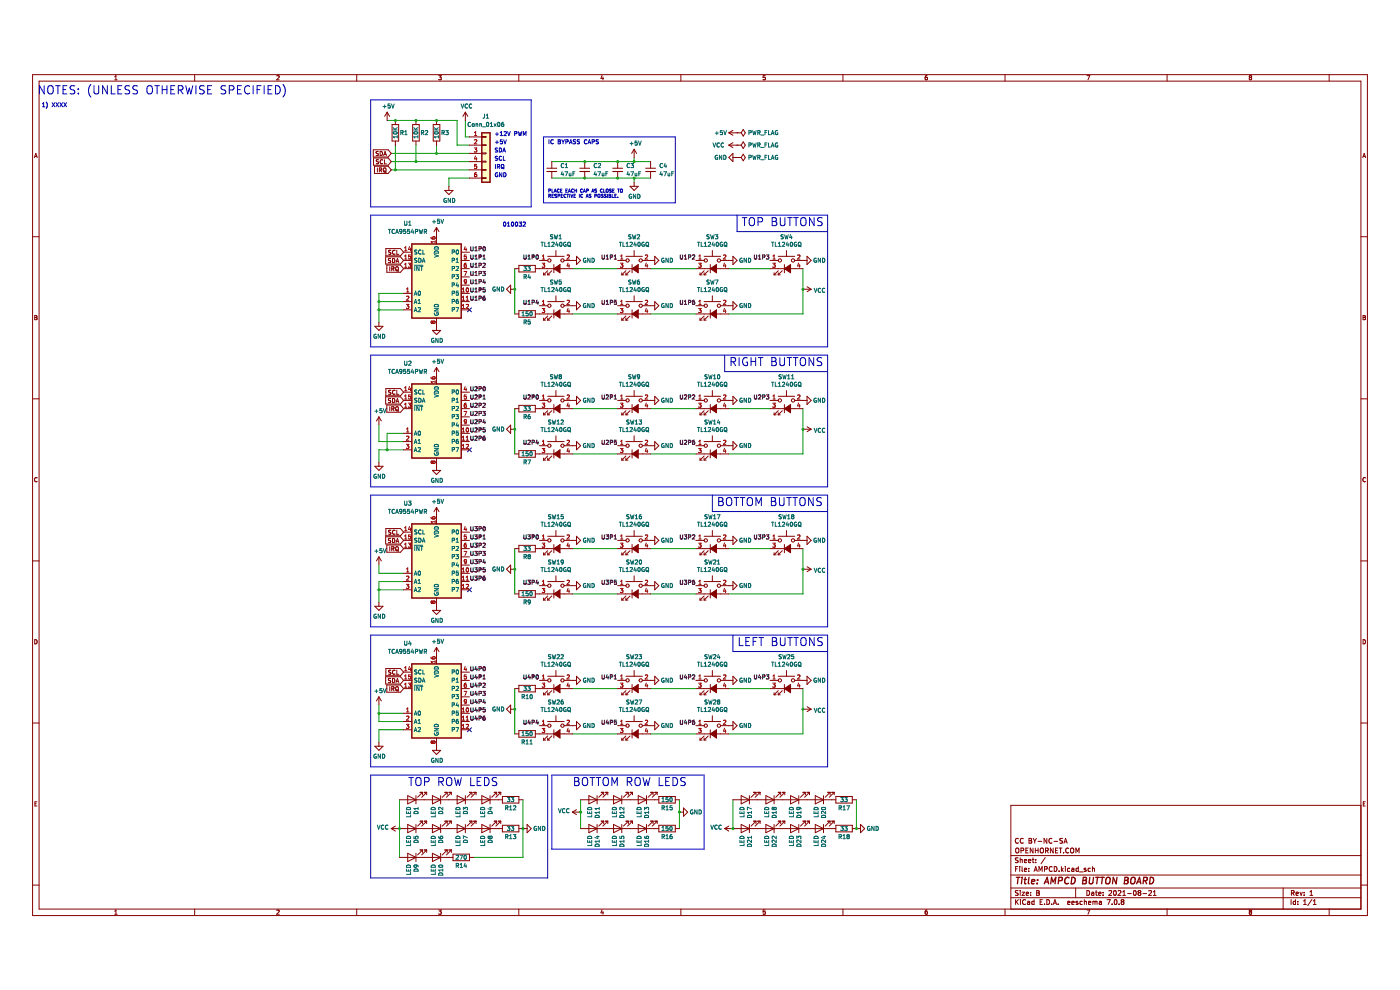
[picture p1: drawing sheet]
<svg xmlns="http://www.w3.org/2000/svg" width="297mm" height="210mm" viewBox="0 0 297 210" stroke-linecap="round" stroke-linejoin="round" font-family="sans-serif">
<g fill="none" stroke="#840000" stroke-width=".21">
<path d="M6.9 15.8h283.2v178.4h-283.2zM8.3 17.2h280.4v175.6h-280.4zM24.3 16.9h.6M24.3 16.3l.3-.3v.9M41.3 15.8v1.4M58.7 16.1l.4-.1 .1 .3-.5 .6h.5M75.7 15.8v1.4M93.1 16.8l.4 .1M93.1 16h.5l-.3 .4h.2M93.5 16.4l.1 .1M93.6 16.5v.3M93.6 16.8l-.1 .1"/>
<path d="M110.1 15.8v1.4M127.7 16l-.2 .6h.5M127.9 16.3v.6M144.4 15.8v1.4M162.3 16h-.4v.5l.4-.1v.4h-.4M178.8 15.8v1.4M196.7 16l-.4 .3v.5l.1 .1 .3-.1v-.4h-.3l-.1 .1M213.2 15.8v1.4M230.6 16h.6l-.4 .9M247.6 15.8v1.4M265 16.2l.2-.2 .3 .2M265 16.3l.2 .1"/>
<path d="M265 16.2v.1M265.2 16.4l-.2 .2 .2 .3 .3-.1-.1-.4M265.2 16.4h.2M265.5 16.2v.1M265.5 16.3l-.1 .1M282 15.8v1.4M7.3 33.4l.3-.9 .3 .9M7.4 33.2h.4M289.1 33.4l.3-.9 .3 .9M289.2 33.2h.4M6.9 50.2h1.4M288.7 50.2h1.4"/>
<path d="M7.4 66.9l.4 .2-.1 .2 .2 .3-.2 .2h-.3zM7.4 67.3h.3M289.2 66.9l.4 .2-.1 .2 .2 .3-.2 .2h-.3zM289.2 67.3h.3M6.9 84.6h1.4M288.7 84.6h1.4M6.9 119h1.4M7.9 101.4a.4 .4 0 0 0-.6 .4 .4 .4 0 0 0 .6 .3M288.7 119h1.4M289.7 101.4a.4 .4 0 0 0-.6 .4 .4 .4 0 0 0 .6 .3M7.4 135.7a.45 .45 0 0 1 .5 .4 .45 .45 0 0 1-.5 .5zM289.2 135.7a.45 .45 0 0 1 .5 .4 .45 .45 0 0 1-.5 .5z"/>
<path d="M6.9 153.4h1.4M288.7 153.4h1.4M7.4 170.5h.3M7.8 170.1h-.4v.9h.4M216 177.9a.46 .46 0 0 0-.6 .5 .46 .46 0 0 0 .6 .4M217.1 177.9a.46 .46 0 0 0-.7 .5 .46 .46 0 0 0 .7 .4M218.1 179.9h-.5v1h.5M218.3 177.8h.3l.2 .2-.2 .3 .3 .4-.2 .2h-.4zM218.3 178.3h.3M219.1 179.9v1l-.5-1v1M219.2 177.8l.3 .6M219.5 178.4v.5"/>
<path d="M219.6 179.9v1M219.9 177.8l-.4 .6M220.2 178.5h.8M220.2 179.9v1M222.1 177.8v1.1l-.6-1.1v1.1M223.2 177.9a.46 .46 0 0 0-.7 .5 .46 .46 0 0 0 .7 .4M223.4 179.9v1l-.6-1v1M223.6 178.5h.8M224.4 179.9h-.5v1h.5M224.7 179.9h.6M225 179.9v1M225.4 177.9h-.5a.43 .43 0 0 0 .5 .6l-.1 .3h-.5"/>
<path d="M225.7 178.9l.4-1.1 .3 1.1M225.8 178.6h.5M226.7 180a.46 .46 0 0 0-.6 .4 .46 .46 0 0 0 .6 .4M288.7 170.8h-74.3v22M289.2 170.5h.3M289.6 170.1h-.4v.9h.4M6.9 187.7h1.4M24.3 193.3l.3-.3v.9M24.3 193.9h.6M41.3 192.8v1.4M58.7 193.1l.4-.1 .1 .3-.5 .6h.5M75.7 192.8v1.4"/>
<path d="M93.1 193h.5l-.3 .4 .3 .1v.3h-.5M110.1 192.8v1.4M127.7 193l-.2 .6h.5M127.9 193.3v.6M144.4 192.8v1.4M162.3 193h-.4v.5l.4-.1v.4h-.4M178.8 192.8v1.4M196.7 193l-.4 .3v.5l.1 .1 .3-.1v-.4h-.3l-.1 .1M213.2 192.8v1.4M214.4 190.4h74.3M214.4 188.4h74.3M214.4 185.6h74.3"/>
<path d="M214.4 181.5h74.3M215.4 190.8v1.1M215.4 184.3h.4M215.5 180l.2-.1 .4 .1 .1 .6-.2 .3-.5-.1zM215.6 191.3l.4 .6M215.9 183.8h-.5v1M216 189h-.6a.43 .43 0 0 0 .5 .5v.4h-.5M216 182l-.6 .1a.43 .43 0 0 0 .5 .5v.3h-.5M216 190.8l-.6 .6M216.3 183.8v.1M216.3 184.2v.6M216.4 182v1"/>
<path d="M216.4 188.9v.1M216.4 189.3v.6M216.4 182.4h.4l.1 .6M216.5 190.8v.1M216.5 191.2v.7M216.6 180.4h.5v-.4l-.5-.1v1M216.8 189.3h.6l-.6 .6h.6M216.8 183.8v.9l.2 .1M217.3 184.5l.5-.1v-.2h-.3l-.2 .1 .1 .5h.4M217.3 182.6h.5v-.2l-.3-.1-.2 .2 .1 .4h.4M217.6 190.9a.46 .46 0 0 0-.7 .4 .46 .46 0 0 0 .7 .5M217.6 180.4h.4"/>
<path d="M217.7 189.6l.5-.1-.1-.2h-.2l-.2 .1 .1 .5h.3M218 191.2h.4v.7M218.2 182.6h.5l-.1-.2-.3-.1-.1 .2v.4h.4M218.2 184.8h.1M218.2 184.2v.1M218.4 191.4l-.4 .2 .1 .3 .3-.1M218.6 189.3v.1M218.6 189.8v.1M219 182.3h.4M219.1 182v.8l.3 .2M219.4 191.2h-.3l-.2 .2 .1 .4h.4M219.4 190.8v1.1"/>
<path d="M219.4 184.8l.3-1 .4 1M219.5 184.6h.5M219.6 180.4h.6M219.7 182.9v.1M219.7 182.4v.1M219.9 188.9h.4l.2 .2-.2 .3 .2 .3-.2 .2h-.4zM219.9 189.4h.4M220.4 184.8v-1l.4 .8 .3-.8v1M220.7 191.3h.3M220.7 180l.2-.1 .4 .1 .1 .6-.2 .3-.5-.1zM221.1 190.8h-.4v1.1h.4M221.6 191.8v.1"/>
<path d="M221.6 184.4l.5-.1v-.4l-.5-.1v1M221.7 181.9l-.9 1.3M221.8 180.4h.5v-.4l-.5-.1v1M222 180.4l.4 .5M222.1 190.8a.52 .52 0 0 1 .6 .5 .52 .52 0 0 1-.6 .6zM223.1 191.8v.1M223.2 183.9a.46 .46 0 0 0-.6 .4 .46 .46 0 0 0 .6 .5M223.5 191.9l.3-1.1 .3 1.1M223.6 191.6h.4M223.6 183.8a.52 .52 0 0 1 .6 .5 .52 .52 0 0 1-.6 .5zM223.9 180.4h.4M224.5 191.8v.1"/>
<path d="M224.7 184.8h.1M225.2 183.8v1M225.3 184.5l.3 .3M225.6 184.2l-.4 .4M225.6 180.8v.1M226 183.8v.1M226 184.2v.6M226.5 191.5l.5-.1-.1-.2h-.3l-.1 .1v.5h.4M226.9 184.2h-.3l-.2 .2 .1 .4h.4M227.2 180l.2-.1 .3 .1 .1 .6-.2 .3-.4-.1zM227.4 191.5l.5-.1-.1-.2h-.3l-.1 .1v.5h.4M227.4 184.2h.4v.6"/>
<path d="M227.8 184.4l-.5 .2 .2 .2h.3M228.2 188.4v2M228.2 180.9v-1l.4 .7 .3-.7v1M228.7 191.2h-.3l-.1 .1 .4 .3v.2h-.4M228.8 184.2h-.3l-.2 .2 .1 .4h.4M228.8 183.8v1M229 184.9h.8M229.6 191.2h-.3l-.2 .2 .1 .4h.4M230 191.3l.4-.1 .1 .7M230 190.8v1.1M230.4 184.2h-.3l-.1 .1 .4 .3v.2h-.4M230.6 188.9a.52 .52 0 0 1 .6 .5 .52 .52 0 0 1-.6 .5z"/>
<path d="M230.6 193h.6l-.4 .9M230.9 191.5l.5-.1v-.2h-.3l-.2 .1 .1 .5h.4M231.3 184.2h-.3l-.2 .2 .1 .4h.4M231.6 189.3h.4v.6M231.8 184.3l.3-.1 .1 .6M231.8 183.8v1M231.9 191.3l.2-.1 .2 .1M231.9 191.2v.7M232 189.5l-.4 .2 .1 .2h.3M232.3 191.3l.1-.1h.3v.7M232.3 191.3v.6M232.4 189.3h.4"/>
<path d="M232.5 188.9v.9l.3 .1M233.1 189.6l.5-.1-.1-.2h-.3l-.1 .1v.5h.4M233.2 191.2h.4l.1 .7M233.7 191.4l-.5 .2 .1 .3 .4-.1M234 189.8v.1M234 189.3v.1M234.8 190.8h.7l-.4 1.1M235.2 189l.4-.1 .2 .3-.6 .7h.6M235.9 191.8v.1M236.3 189l.2-.1a.5 .5 0 0 1 .3 .5 .5 .5 0 0 1-.4 .5l-.2-.4zM236.5 190.9l.1-.1a.5 .5 0 0 1 .4 .6 .5 .5 0 0 1-.5 .4l-.1-.3zM237.2 189l.4-.1 .2 .3-.6 .7h.6"/>
<path d="M237.4 191.8v.1M238 191.3l-.2-.2 .2-.3 .4 .2-.2 .3M238 191.3l-.2 .2 .2 .4 .4-.2-.2-.4M238 191.3h.2M238.2 189.9h.6M238.2 189.2l.3-.3v1M239.2 189.5h.8M240.5 189l.2-.1a.5 .5 0 0 1 .4 .5 .5 .5 0 0 1-.5 .5l-.2-.4zM241.6 189.3l-.2-.1 .2-.3 .4 .2-.2 .2M241.6 189.3l-.2 .2 .2 .4 .4-.2-.2-.4M241.6 189.3h.2M242.5 189.5h.7"/>
<path d="M243.7 189l.4-.1 .2 .3-.7 .7h.7M244.7 189.9h.6M244.7 189.2l.3-.3v1M247.6 192.8v1.4M265.2 193.4l-.2-.1 .2-.3 .3 .2-.1 .2M265.2 193.4l-.2 .2 .2 .3 .3-.1-.1-.4M265.2 193.4h.2M272.2 188.4v4.4M273.9 190.8v1.1M274 189.4h.5v-.4l-.5-.1v1M274.2 189.4l.4 .5M274.8 191.2h-.3l-.2 .2 .1 .4h.4"/>
<path d="M274.8 190.8v1.1M274.9 189.6l.5-.1v-.2l-.3-.1-.2 .2 .1 .5h.4M275.3 191.2v.1M275.3 191.8v.1M275.8 189.2l.2 .7 .3-.7M276.5 191.9h.6M276.5 191.1l.3-.3v1.1M276.7 189.8v.1M276.7 189.3v.1M277.9 189.9h.6M277.9 189.2l.3-.3v1M278.3 190.8l-.9 1.3"/>
<path d="M278.6 191.9h.6M278.6 191.1l.3-.3v1.1M282 192.8v1.4M288.7 187.7h1.4"/>
</g>
<g fill="none" stroke="#840000" stroke-width=".28">
<path d="M215.6 186.1h.8M216 186.1l-.2 1.4M216.8 186.6l-.1 .9M216.9 186.1l-.1 .1M217.3 186.6h.5M217.5 186.1l-.1 1.2 .3 .2M218.3 186.1l-.2 1.2 .2 .2M218.8 187l.7-.1v-.3h-.6l-.1 .7 .2 .2 .4-.1M220 187.3v.2M220.1 186.6v.2M221.5 187.5l.7-1.4 .2 1.4M221.7 187.1h.7"/>
<path d="M222.9 187.5l.2-1.4 .3 1 .6-1-.2 1.4M224.6 186.8h.6l.1-.6-.7-.1-.1 1.4M226.8 186.2a.66 .66 0 0 0-.9 .4 .66 .66 0 0 0 .5 .9l.3-.2M227.4 186.1a.7 .7 0 0 1 .7 .8 .7 .7 0 0 1-.9 .6zM229.7 186.8h.5M229.8 186.1h.5l.2 .3-.3 .4 .2 .1 .1 .3-.3 .3h-.6zM231.2 186.1l-.1 1.1 .2 .3 .4-.1 .1-.2 .2-1.1M232.4 186.1h.8M232.8 186.1l-.1 1.4M233.5 186.1h.8M233.9 186.1l-.2 1.4M234.7 186.3l.3-.2 .4 .1a.82 .82 0 0 1-.6 1.3l-.1-.1a1.03 1.03 0 0 1 0-1.1z"/>
<path d="M237 186.1l-.2 1.4-.6-1.4-.2 1.4M238.6 186.8h.4M238.7 186.1h.4l.2 .3-.3 .4 .3 .1v.3l-.3 .3h-.5zM240 186.3l.3-.2 .4 .1a.82 .82 0 0 1-.6 1.3l-.1-.1a1.03 1.03 0 0 1 0-1.1zM241.1 187.5l.6-1.4 .3 1.4M241.3 187.1h.6M242.6 186.8h.6l.2-.6-.7-.1-.2 1.4M242.9 186.8l.4 .7M244 186.1a.7 .7 0 0 1 .7 .8 .7 .7 0 0 1-.8 .6z"/>
</g>
<path d="M87.4 111.1h10.4v15.8h-10.4z" fill-rule="evenodd" fill="#ffffc2"/>
<path d="M87.4 111.1h10.4v15.8h-10.4z" fill="none" stroke="#840000" stroke-width=".21"/>
<path d="M87.4 140.8h10.4v15.7h-10.4z" fill-rule="evenodd" fill="#ffffc2"/>
<path d="M87.4 140.8h10.4v15.7h-10.4z" fill="none" stroke="#840000" stroke-width=".21"/>
<path d="M102.2 28.2h1.8v10.5h-1.8z" fill-rule="evenodd" fill="#ffffc2"/>
<path d="M102.2 28.2h1.8v10.5h-1.8z" fill="none" stroke="#840000" stroke-width=".21"/>
<path d="M87.4 81.4h10.4v15.8h-10.4z" fill-rule="evenodd" fill="#ffffc2"/>
<path d="M87.4 81.4h10.4v15.8h-10.4z" fill="none" stroke="#840000" stroke-width=".21"/>
<path d="M87.4 51.8h10.4v15.7h-10.4z" fill-rule="evenodd" fill="#ffffc2"/>
<g fill="none" stroke="#840000" stroke-width=".21">
<path d="M79.2 31.8h3.1l.7 .7-.7 .8h-3.1zM79.2 33.5h3.1l.7 .8-.7 .7h-3.1zM79.4 35.3h2.9l.7 .7-.7 .8h-2.9zM80.1 35.6v.9M80.3 32.2h-.5a.36 .36 0 0 0 .4 .5v.3h-.4M80.3 33.9l-.4 .1a.36 .36 0 0 0 .4 .4l-.1 .3h-.4M80.5 36.1l.4-.1v-.3l-.4-.1v.9M80.6 32.1a.44 .44 0 0 1 .5 .5 .44 .44 0 0 1-.5 .4zM80.7 36.1l.3 .4M81.2 34a.39 .39 0 0 0-.6 .3 .39 .39 0 0 0 .6 .4M81.4 35.7l.1-.1 .4 .1-.1 .8-.4-.1zM81.4 33l.3-.9 .3 .9"/>
<path d="M81.5 36.3l.4 .3M81.5 32.7h.4M81.6 33.9v.8h.4M81.8 54.5h3.2l.6 .7-.6 .8h-3.2zM81.9 52.7h3.1l.6 .8-.6 .8h-3.1zM82.1 56.2h2.9l.6 .8-.6 .8h-2.9zM82.7 56.6v.9M82.9 54.9h-.5a.36 .36 0 0 0 .4 .5v.3h-.4M82.9 53.1l-.4 .1a.36 .36 0 0 0 .4 .4l-.1 .3h-.4M83.3 54.8a.44 .44 0 0 1 .5 .5 .44 .44 0 0 1-.5 .4zM83.3 57l.3 .5M83.5 56.6h-.4v.9"/>
<path d="M83.5 56.6l.1 .1M83.6 56.7l-.1 .3h-.4M83.8 53.2a.39 .39 0 0 0-.5 .3 .39 .39 0 0 0 .5 .4M84 56.7l.1-.1 .4 .1-.1 .7-.4-.1zM84 55.7l.3-.9 .3 .9M84.1 55.5h.4M84.1 57.2l.5 .3M84.2 53.1v.9h.4M87.4 51.8h10.4v15.7h-10.4zM81.8 84.2h3.2l.6 .7-.6 .8h-3.2zM81.9 82.4h3.1l.6 .8-.6 .8h-3.1zM82.1 85.9h2.9l.6 .8-.6 .7h-2.9z"/>
<path d="M82.7 86.3v.8M82.9 84.6h-.5a.36 .36 0 0 0 .4 .5v.3h-.4M82.9 82.8l-.4 .1a.36 .36 0 0 0 .4 .4l-.1 .3h-.4M83.1 86.7h.4l.1-.3-.5-.1v.8M83.3 84.5a.44 .44 0 0 1 .5 .5 .44 .44 0 0 1-.5 .4zM83.3 86.7l.3 .4M83.8 82.9a.39 .39 0 0 0-.5 .3 .39 .39 0 0 0 .5 .4M84 86.4l.1-.1 .4 .1-.1 .7-.4-.1zM84 85.4l.3-.9 .3 .9M84.1 86.9l.5 .3M84.1 85.1h.4M84.2 82.8v.9h.4"/>
<path d="M81.8 113.9h3.2l.6 .7-.6 .8h-3.2zM81.9 112.1h3.1l.6 .8-.6 .7h-3.1zM82.1 115.6h2.9l.6 .8-.6 .7h-2.9zM82.7 116v.8M82.9 114.3h-.5a.36 .36 0 0 0 .4 .5v.2h-.4M82.9 112.5l-.4 .1a.36 .36 0 0 0 .4 .4l-.1 .3h-.4M83.3 114.2a.44 .44 0 0 1 .5 .5 .44 .44 0 0 1-.5 .4zM83.3 116.4l.3 .4M83.5 116.4h-.4M83.6 116.3l-.1-.3h-.4v.8M83.6 116.3l-.1 .1M83.8 112.6a.39 .39 0 0 0-.5 .3 .39 .39 0 0 0 .5 .4"/>
<path d="M84 116.1l.1-.1 .4 .1-.1 .7-.4-.1zM84 115.1l.3-.9 .3 .9M84.1 116.6l.5 .3M84.1 114.8h.4M84.2 112.5v.8h.4M81.8 143.6h3.2l.6 .7-.6 .8h-3.2zM81.9 141.8h3.1l.6 .8-.6 .7h-3.1zM82.1 145.3h2.9l.6 .8-.6 .7h-2.9zM82.7 145.7v.8M82.9 144h-.5a.36 .36 0 0 0 .4 .5v.2h-.4M82.9 142.2h-.4a.36 .36 0 0 0 .4 .5l-.1 .3h-.4M83.1 146.1h.4l.1-.4h-.5v.8"/>
<path d="M83.3 143.9a.44 .44 0 0 1 .5 .4 .44 .44 0 0 1-.5 .5zM83.3 146.1l.3 .4M83.8 142.2a.39 .39 0 0 0-.5 .4 .39 .39 0 0 0 .5 .4M84 145.8l.1-.1 .4 .1-.1 .7-.4-.1zM84 144.8l.3-.9 .3 .9M84.1 144.5h.4M84.1 146.3l.5 .3M84.2 142.2v.8h.4M131.9 156.5v.5M131.9 157h.4M132.8 156.1l-.9 .9M132.8 155.7h3.5"/>
<path d="M132.8 157h.4M132.8 156.5v.5M133.7 156.1l-.9 .9M134.1 154.8v1.7M123.2 175.8h10.5M123.2 169.6h10.5M124.9 168.8l1.8 .8-1.8 .9zM124.9 174.9l1.8 .9-1.8 .8zM126.7 168.8v1.7M126.7 174.9v1.7M127.5 168.1h.6M127.5 174.2h.6"/>
<path d="M128.1 174.2l-1.1 1M128.1 168.1l-1.1 1M128.1 168.1v.5M128.1 174.2v.5M128.4 168.1h.5M128.4 174.2h.5M128.9 168.1l-1 1M128.9 168.1v.5M128.9 174.2v.5M128.9 174.2l-1 1M130.2 168.8l1.7 .8-1.7 .9zM130.2 174.9l1.7 .9-1.7 .8z"/>
<path d="M131.9 168.8v1.7M131.9 174.9v1.7M132.8 168.1h.5M132.8 174.2h.5M133.3 174.2l-1 1M133.3 168.1v.5M133.3 174.2v.5M133.3 168.1l-1 1M133.7 168.1h.5M133.7 174.2h.5M134.2 174.2l-1.1 1M134.2 168.1v.5"/>
<path d="M134.2 174.2v.5M134.2 168.1l-1.1 1M144.1 172.3h.9M145 171.4l.9 .9-.9 .8zM153.7 175.8l.9 .5M153.7 175.8h23.6M154.6 175.2l-.9 .6M155.5 169.6h21.8M157.2 168.8l1.8 .8-1.8 .9zM157.2 174.9l1.8 .9-1.8 .8zM159 168.8v1.7M159 174.9v1.7"/>
<path d="M159.9 168.1h.5M159.9 174.2h.5M160.4 174.2l-1.1 1M160.4 168.1v.5M160.4 174.2v.5M160.4 168.1l-1.1 1M160.7 168.1h.6M160.7 174.2h.6M161.3 174.2l-1.1 1M161.3 168.1v.5M161.3 174.2v.5M161.3 168.1l-1.1 1"/>
<path d="M162.5 168.8l1.7 .8-1.7 .9zM162.5 174.9l1.7 .9-1.7 .8zM164.2 168.8v1.7M164.2 174.9v1.7M165.1 168.1h.5M165.1 174.2h.5M165.6 174.2l-1 1M165.6 168.1v.5M165.6 174.2v.5M165.6 168.1l-1 1M166 168.1h.5M166 174.2h.5"/>
<path d="M166.5 168.1l-1.1 1M166.5 174.2l-1.1 1M166.5 168.1v.5M166.5 174.2v.5M167.7 168.8l1.8 .8-1.8 .9zM167.7 174.9l1.8 .9-1.8 .8zM169.5 168.8v1.7M169.5 174.9v1.7M170.3 168.1h.6M170.3 174.2h.6M170.9 174.2l-1.1 1M170.9 168.1l-1.1 1"/>
<path d="M170.9 168.1v.5M170.9 174.2v.5M171.2 168.1h.5M171.2 174.2h.5M171.7 168.1l-1 1M171.7 168.1v.5M171.7 174.2v.5M171.7 174.2l-1 1M173 168.8l1.7 .8-1.7 .9zM173 174.9l1.7 .9-1.7 .8zM174.7 168.8v1.7M174.7 174.9v1.7"/>
<path d="M175.6 168.1h.5M175.6 174.2h.5M176.1 168.1l-1.1 1M176.1 168.1v.5M176.1 174.2v.5M176.1 174.2l-1.1 1M176.4 168.1h.6M176.4 174.2h.6M177 168.1l-1.1 1M177 168.1v.5M177 174.2v.5M177 174.2l-1.1 1"/>
<path d="M177.3 168.9h3.5v1.4h-3.5zM177.3 175.1h3.5v1.4h-3.5zM180.8 175.8h1.8M180.8 169.6h.9M182.6 174.9l.8 .9-.8 .8z"/>
</g>
<path d="M99.2 65.3l.8 .8M100 65.3l-.8 .8M99.2 95l.8 .8M100 95l-.8 .8M99.2 124.7l.8 .8M100 124.7l-.8 .8M99.2 154.4l.8 .8M100 154.4l-.8 .8" fill="none" stroke="#000084" stroke-width=".21"/>
<g fill="none" stroke="#0000c2" stroke-width=".21">
<path d="M9.4 18.2v1.7l-1-1.7v1.7M10.2 18.4a.59 .59 0 0 1 .7-.2 .59 .59 0 0 1 .4 .6v.5a.58 .58 0 0 1-.6 .6 .58 .58 0 0 1-.6-.6zM11.8 18.2h1M12.3 18.2v1.7M13.4 19h.6M14.2 18.2h-.8v1.7h.8M15.9 18.3l-.7-.1-.2 .1v.5l.7 .4 .2 .4-.4 .3-.6-.1M16.6 19.8v.1M16.6 18.8v.2M19.3 17.9a2 2 0 0 0 0 2.7M19.9 18.2v1.4l.4 .3 .5-.1 .1-.2v-1.4M22.8 18.2v1.7l-1-1.7v1.7"/>
<path d="M23.6 18.2v1.7h.8M25 19h.6M25.8 18.2h-.8v1.7h.8M27.5 18.3l-.7-.1-.2 .1v.5l.7 .4 .2 .4-.3 .3-.7-.1M29.2 18.3l-.7-.1-.2 .1v.5l.7 .4 .2 .4-.4 .3-.6-.1M31.3 18.4a.59 .59 0 0 1 .6-.2 .59 .59 0 0 1 .4 .6v.5a.58 .58 0 0 1-.5 .6 .58 .58 0 0 1-.6-.6zM32.8 18.2h1M33.3 18.2v1.7M34.4 19h1M34.4 18.2v1.7M35.4 18.2v1.7M36.2 19h.6"/>
<path d="M37.1 18.2h-.9v1.7h.9M37.8 19.1l.9-.1 .1-.2-.1-.5-.2-.1h-.7v1.7M38.2 19.1l.6 .8M39.4 18.2l.4 1.7 .4-1.2 .3 1.2 .4-1.7M41.6 18.2v1.7M43.3 18.3l-.7-.1-.2 .1v.5l.7 .4 .2 .4-.3 .3-.7-.1M44.1 19h.5M44.9 18.2h-.8v1.7h.8M47.9 18.3l-.7-.1-.2 .1v.5l.7 .4 .2 .4-.3 .3-.7-.1M48.6 19.1l.9-.1 .1-.2v-.5l-.3-.1h-.7v1.7M50.4 19h.6M51.2 18.2h-.8v1.7h.8"/>
<path d="M53 18.3a.7 .7 0 0 0-.9 0 .7 .7 0 0 0-.2 .9 .65 .65 0 0 0 .3 .6 .65 .65 0 0 0 .8 0M53.7 18.2v1.7M54.5 19h.6M55.4 18.2h-.9v1.7M56 18.2v1.7M56.9 19h.6M57.7 18.2h-.8v1.7h.8M58.5 18.2a.88 .88 0 0 1 1 .8 .88 .88 0 0 1-1 .9zM60 17.9a2 2 0 0 1 0 2.7M9 22.6h.5M9 22l.3-.2v.8M9.8 21.6v.1a1.03 1.03 0 0 1 0 1.2"/>
<path d="M9.8 22.9v.1M11 21.8l.6 .8M11.6 21.8l-.6 .8M11.9 21.8l.6 .8M12.5 21.8l-.6 .8M12.7 21.8l.6 .8M13.3 21.8l-.6 .8M13.5 21.8l.6 .8M14.1 21.8l-.6 .8M78.6 21.2h34.1v22.7h-34.1zM105.1 34h.4M105.1 32.2h.4"/>
<path d="M105.1 28.4h.7M105.1 30.2h.7M105.1 34.9v.8M105.4 28.1v.7M105.4 29.9v.6M105.5 33.9v.1M105.5 32.2h.1M105.5 35.3h.4l.1-.3-.5-.1v.8M105.6 33.2h-.5a.36 .36 0 0 0 .4 .5v.2M105.6 31.4l-.5 .1a.36 .36 0 0 0 .4 .4v.3M105.6 36.7a.39 .39 0 0 0-.5 .4 .39 .39 0 0 0 .5 .3v-.3h-.2M105.7 35.3l.3 .4"/>
<path d="M105.9 31.4a.43 .43 0 0 1 .5 .4 .43 .43 0 0 1-.5 .5zM106.1 28.8h.5M106.1 28.2l.3-.3v.9M106.1 30.4l.4 .1M106.4 35l.1-.1 .4 .1-.1 .7-.4-.1zM106.4 33.2a.39 .39 0 0 0-.5 .4 .39 .39 0 0 0 .5 .4M106.4 33.9v.1M106.5 36.6v.9l-.5-.9v.9M106.5 35.5l.4 .3M106.6 29.7h-.4l-.1 .4 .4-.1 .1 .4M106.6 30.4l-.1 .1M106.7 32.3l.2-.9 .3 .9"/>
<path d="M106.7 32h.4M106.8 33.1v.9h.4M106.9 29.7l.2 .8 .3-.8M106.9 36.6a.43 .43 0 0 1 .5 .5 .43 .43 0 0 1-.5 .4zM106.9 28l.4-.1 .1 .3-.5 .6h.5M107.7 27.9l.3 .9 .2-.9M109.2 28.4l.4-.1v-.3l-.4-.1v.9M110 27.9l.2 .9 .1-.6 .2 .6 .2-.9M111 28.8v-.9l.3 .6 .3-.6v.9M115.3 29h28v14h-28zM116.5 29.6v.9M117.4 29.7a.39 .39 0 0 0-.6 .4 .39 .39 0 0 0 .6 .3"/>
<path d="M118.4 30.1h.3M118.7 30.1l.1-.4-.4-.1v.9h.4M118.7 30.1l.2 .1v.2M118.9 30.4l-.1 .1M119.2 29.6l.3 .5M119.5 30.1v.4M119.7 29.6l-.2 .5M120 30.1h.5v-.4l-.5-.1v.9M120.8 30.5l.3-.9 .3 .9M120.9 30.3h.4M122.1 29.7h-.4a.36 .36 0 0 0 .4 .5l-.1 .3h-.4M122.5 30.5h.4"/>
<path d="M122.5 29.7a.36 .36 0 0 0 .4 .5v.2M122.5 29.7h.5M122.5 29.7h.1M122.9 30.4v.1M124.4 29.7a.41 .41 0 0 0-.5 .4 .41 .41 0 0 0 .5 .4M124.4 29.7h.1M124.5 30.4l-.1 .1M124.7 30.5l.3-.9 .3 .9M124.8 30.3h.4M125.6 30.1h.4l.1-.4-.5-.1v.9M126.9 29.7h-.4a.36 .36 0 0 0 .4 .5v.3h-.5M78.6 45.6h97v28h-97z"/>
<path d="M106.9 47.2l.1-.1a.42 .42 0 0 1 .3 .5 .42 .42 0 0 1-.4 .3l-.1-.3zM107.6 48h.5M107.6 47.3l.3-.2v.9M108.6 47.2l.1-.1a.42 .42 0 0 1 .3 .5 .42 .42 0 0 1-.4 .3l-.1-.3zM109.4 47.2l.1-.1a.42 .42 0 0 1 .3 .5 .42 .42 0 0 1-.4 .3l-.1-.3zM110.1 47.1h.5l-.2 .3 .2 .1v.4h-.5M111 47.2l.3-.1 .2 .2-.6 .7h.6M116.4 40.5l.3-.1 .1-.2-.4-.1v.7M116.4 41.6l.3-.1 .1-.2-.4-.1v.7M116.6 41.6l.2 .3M117.1 40.1v.7h.3M117.1 41.5h.2"/>
<path d="M117.4 41.2h-.3v.7h.3M117.6 40.8l.2-.7 .2 .7M117.6 40.6h.3M117.7 41.3v.2M117.7 41.5h.1M117.7 41.2h.4M117.7 41.5l.4 .3-.4 .1M117.7 41.2v.1M118.4 41.6l.3-.1v-.2l-.3-.1v.7M118.6 40.2a.3 .3 0 0 0-.4 .2 .3 .3 0 0 0 .4 .3M118.9 40.4h.2M119 41.5h.3"/>
<path d="M119.2 40.1h-.3v.7h.3M119.4 41.2h-.4v.7h.4M120.1 40.4h.2M120.1 41.3a.3 .3 0 0 0-.5 .2 .3 .3 0 0 0 .5 .3M120.2 41.2h.4M120.4 40.1h-.3v.7h.3M120.4 41.2v.7M120.6 40.8l.2-.7 .2 .7M120.6 40.6h.4M120.9 41.2v.7M121.1 41.2l.2 .7 .2-.7M121.6 40.2a.3 .3 0 0 0-.4 .2 .3 .3 0 0 0 .4 .3"/>
<path d="M121.8 41.5h.2M121.9 40.1v.7M121.9 40.4h.4M122.1 41.2h-.3v.7h.3M122.3 40.1v.7M122.9 41.2v.7M123.6 40.2a.3 .3 0 0 0-.5 .2 .3 .3 0 0 0 .5 .3M123.6 41.3a.3 .3 0 0 0-.4 .2 .3 .3 0 0 0 .4 .3M123.7 40.8l.3-.7 .2 .7M123.8 40.6h.3M124.3 41.9l.3-.7 .2 .7M124.4 41.7h.3"/>
<path d="M124.4 40.5l.4-.1v-.2l-.4-.1v.7M125 41.9h.3M125.3 41.8v.1M125.4 41.2l-.4 .1 .3 .3v.2M125.5 40.8l.3-.7 .2 .7M125.6 40.6h.3M126.2 41.6l.3-.1v-.2l-.3-.1v.7M126.2 40.2v.2l.4 .3-.4 .1M126.2 40.1h.4M126.2 40.1v.1M126.9 41.3h.4l-.1 .6-.3-.1zM127.7 40.1a.32 .32 0 0 0-.4 .3 .32 .32 0 0 0 .4 .4"/>
<path d="M127.7 40.1l.1 .1M127.8 40.7l-.1 .1M127.9 41.2l-.3 .1v.2l.3 .3-.4 .1M128.1 40.1v.7h.3M128.2 41.3v.2M128.2 41.5h.1M128.3 41.5l.3 .3-.4 .1M128.3 41.2l-.1 .1M128.3 41.2h.3M128.6 40.2h.4l-.1 .6-.3-.1zM128.9 41.2v.7M129.2 41.5h.2"/>
<path d="M129.3 40.2v.2l.4 .3-.4 .1M129.4 40.1h.3M129.4 40.1l-.1 .1M129.5 41.2h-.3v.7l.4-.1-.2-.3M129.5 41.2v.1M129.5 41.5h-.1M129.5 41.3v.2M129.5 41.5h.1M129.9 41.2v.7h.3M130 40.4h.2M130.3 40.1h-.3v.7h.3M130.4 41.5h.3"/>
<path d="M130.8 41.2h-.4v.7h.4M131 40.1h.4M131 41.9h.1M131.2 40.1v.7M131.6 40.2h.4v.6l-.4-.1zM156.4 45.6v3.5h19.2M157.5 46.2h.9M158 46.2v1.7M159.2 46.2a.57 .57 0 0 1 .6 0 .57 .57 0 0 1 .3 .5v.6a.57 .57 0 0 1-.6 .6 .57 .57 0 0 1-.6-.6v-.6zM160.8 47.1l.8-.1 .2-.3-.1-.4-.2-.1h-.7v1.7M163.8 46.2h.6l.2 .1 .1 .3-.3 .4a.46 .46 0 0 1 .4 .4 .46 .46 0 0 1-.3 .5h-.7zM163.8 47h.6"/>
<path d="M165.5 46.2v1.3l.4 .4 .4-.1 .2-.3v-1.3M167.1 46.2h1M167.6 46.2v1.7M168.4 46.2h1M168.9 46.2v1.7M169.9 46.4a.57 .57 0 0 1 .7-.2 .57 .57 0 0 1 .4 .5v.6a.57 .57 0 0 1-.6 .6 .57 .57 0 0 1-.5-.6zM172.7 46.2v1.7l-1-1.7v1.7M174.4 46.2h-.6l-.3 .1v.5l.8 .3 .1 .4-.3 .4-.7-.1M78.6 75.3h97v28h-97zM153.7 75.3v3.5h21.9M155.1 76.7h.8l.2-.3-.1-.4-.3-.1h-.6v1.7M155.5 76.7l.6 .9"/>
<path d="M156.8 75.9v1.7M158.5 75.9a.8 .8 0 0 0-1 .8 .8 .8 0 0 0 1 .8l.1-.7h-.3M159.3 75.9v1.7M159.3 76.7h1M160.3 75.9v1.7M160.9 75.9h1M161.4 75.9v1.7M163.7 75.9h.6l.2 .1 .1 .3-.3 .4a.46 .46 0 0 1 .4 .4 .46 .46 0 0 1-.3 .5h-.7zM163.7 76.7h.6M165.4 75.9v1.3l.4 .4 .5-.1 .1-.3v-1.3M167 75.9h1M167.5 75.9v1.7"/>
<path d="M168.3 75.9h1M168.8 75.9v1.7M169.8 76.1a.57 .57 0 0 1 .7-.2 .57 .57 0 0 1 .4 .5v.6a.57 .57 0 0 1-.6 .6 .57 .57 0 0 1-.5-.6zM172.6 75.9v1.7l-1-1.7v1.7M174.3 75.9h-.6l-.3 .1v.5l.8 .3 .1 .4-.3 .4-.7-.1M78.6 105h97v28h-97zM151.1 105v3.5h24.5M152.5 105.5h.5l.3 .2 .1 .3-.4 .4a.46 .46 0 0 1 .5 .4 .46 .46 0 0 1-.4 .5h-.6zM152.5 106.4h.5M154.3 105.6a.57 .57 0 0 1 .6 0 .57 .57 0 0 1 .3 .5v.6a.57 .57 0 0 1-.5 .6 .57 .57 0 0 1-.6-.6v-.6zM155.7 105.5h1M156.2 105.5v1.8"/>
<path d="M157 105.5h1M157.5 105.5v1.8M158.6 105.8a.57 .57 0 0 1 .6-.3 .57 .57 0 0 1 .4 .6v.6a.57 .57 0 0 1-.5 .6 .57 .57 0 0 1-.6-.6zM160.4 107.3v-1.8l.5 1.3 .6-1.3v1.8M163.6 105.5h.6l.3 .2v.3l-.3 .4a.46 .46 0 0 1 .4 .4 .46 .46 0 0 1-.3 .5h-.7zM163.6 106.4h.6M165.3 105.5v1.4l.4 .4 .5-.1 .1-.3v-1.4M166.9 105.5h1M167.4 105.5v1.8M168.2 105.5h1M168.7 105.5v1.8M169.7 105.8a.57 .57 0 0 1 .7-.3 .57 .57 0 0 1 .4 .6v.6a.57 .57 0 0 1-.6 .6 .57 .57 0 0 1-.5-.6z"/>
<path d="M172.5 105.5v1.8l-1-1.8v1.8M174.2 105.6l-.6-.1-.3 .2v.5l.8 .3 .1 .4-.3 .4-.6-.1M78.6 134.7h97v28h-97zM155.5 134.7v3.5h20.1M156.8 135.2v1.7h.9M158.2 136.1h.6M159 135.2h-.8v1.7h.8M159.8 136.1h.5M160.6 135.2h-.8v1.7M161 135.2h1M161.5 135.2v1.7M163.8 135.2h.6l.3 .2v.3l-.3 .4a.46 .46 0 0 1 .4 .4 .46 .46 0 0 1-.3 .4h-.7z"/>
<path d="M163.8 136.1h.6M165.6 135.2v1.4l.3 .3h.5l.1-.3v-1.4M167.1 135.2h1M167.6 135.2v1.7M168.4 135.2h1M168.9 135.2v1.7M170 135.5a.57 .57 0 0 1 .6-.3 .57 .57 0 0 1 .4 .6v.6a.57 .57 0 0 1-.6 .6 .57 .57 0 0 1-.5-.6zM172.7 135.2v1.7l-.9-1.7v1.7M174.4 135.3l-.6-.1-.3 .4 .1 .4 .8 .3v.5l-.3 .1h-.6M78.6 164.4h37.6v21.8h-37.6zM86.7 164.9h1M87.2 164.9v1.7"/>
<path d="M88.4 165a.57 .57 0 0 1 .6 0 .57 .57 0 0 1 .3 .5v.6a.57 .57 0 0 1-.5 .6 .57 .57 0 0 1-.6-.6v-.6zM90.1 165.8l.8-.1 .1-.2v-.4l-.3-.2h-.6v1.7M93.1 165.8l.8-.1 .2-.2-.1-.4-.3-.2h-.6v1.7M93.5 165.8l.6 .8M95 165a.57 .57 0 0 1 .6 0 .57 .57 0 0 1 .3 .5v.6a.57 .57 0 0 1-.6 .6 .57 .57 0 0 1-.6-.6v-.6zM96.4 164.9l.4 1.7 .4-1.2 .3 1.2 .4-1.7M99.8 164.9v1.7h.9M101.2 165.7h.6M102.1 164.9h-.9v1.7h.9M102.8 164.9a.86 .86 0 0 1 1 .9 .86 .86 0 0 1-1 .8zM105.4 165l-.7-.1-.2 .2v.5l.7 .3 .2 .4-.3 .3h-.7M117.1 164.4h32.3v15.7h-32.3z"/>
<path d="M121.9 164.9h.6l.2 .2 .1 .3-.3 .3a.46 .46 0 0 1 .4 .5 .46 .46 0 0 1-.3 .4h-.7zM121.9 165.7h.6M123.6 165.2a.57 .57 0 0 1 .7-.3 .57 .57 0 0 1 .4 .6v.6a.57 .57 0 0 1-.6 .6 .57 .57 0 0 1-.6-.6zM125.2 164.9h.9M125.7 164.9v1.7M126.5 164.9h.9M127 164.9v1.7M128 165.2a.57 .57 0 0 1 .7-.3 .57 .57 0 0 1 .4 .6v.6a.57 .57 0 0 1-.6 .6 .57 .57 0 0 1-.6-.6zM129.8 166.6v-1.7l.6 1.3 .6-1.3v1.7M133.1 165.8l.8-.1 .1-.2v-.4l-.3-.2h-.6v1.7M133.5 165.8l.5 .8M134.8 165.2a.57 .57 0 0 1 .6-.3 .57 .57 0 0 1 .4 .6v.6a.57 .57 0 0 1-.5 .6 .57 .57 0 0 1-.6-.6z"/>
<path d="M136.4 164.9l.4 1.7 .3-1.2 .4 1.2 .4-1.7M139.8 164.9v1.7h.9M141.2 165.7h.6M142 164.9h-.8v1.7h.8M142.8 164.9a.86 .86 0 0 1 1 .9 .86 .86 0 0 1-1 .8zM145.4 165l-.7-.1-.2 .2v.5l.7 .3 .2 .4-.3 .3h-.7"/>
</g>
<g fill="none" stroke="#009600" stroke-width=".21">
<path d="M82.1 25.6h14.9v5.2h2.6M83 34.3h16.6M83 32.5h16.6M83 36h16.6M83.9 30.8v5.2M88.2 30.8v3.5M92.6 30.8v1.7M98.7 25.6v3.4h.9M99.6 37.8h-4.4v1.7M117.1 34.3h20.9M117.1 37.8h20.9M134.5 33.4v.9"/>
<path d="M134.5 37.8v.9M109.2 57v9.6M121.4 57h9.6M138 57h9.6M154.6 57h8.7M170.3 57v9.6h-15.7M80.4 65.7h5.2M80.4 64h5.2M85.6 62.2h-5.2v6.1M121.4 66.6h9.6M138 66.6h9.6M80.4 90.2v3.5h5.2"/>
<path d="M85.6 95.4h-5.2v2.6M85.6 91.9h-3.5v3.5M109.2 86.7v9.6M121.4 96.3h9.6M121.4 86.7h9.6M138 96.3h9.6M138 86.7h9.6M154.6 86.7h8.7M170.3 86.7v9.6h-15.7M80.4 119.9v1.7h5.2M109.2 116.4v9.6M121.4 116.4h9.6"/>
<path d="M138 116.4h9.6M154.6 116.4h8.7M170.3 116.4v9.6h-15.7M80.4 125.1h5.2M85.6 123.4h-5.2v4.3M121.4 126h9.6M138 126h9.6M80.4 149.6v3.5h5.2M80.4 151.3h5.2M85.6 154.8h-5.2v2.6M109.2 146.1v9.6M121.4 155.7h9.6"/>
<path d="M121.4 146.1h9.6M138 155.7h9.6M138 146.1h9.6M154.6 146.1h8.7M170.3 146.1v9.6h-15.7M84.7 169.6v12.3M110.9 169.6v12.3h-10.4M123.2 169.6v6.2M144.1 169.6v6.2M155.5 169.6v6.2M181.7 169.6v6.2"/>
</g>
<g fill="none" stroke="#0f0f0f" stroke-width=".21">
<path d="M99.9 52.3v.7l.1 .2 .4-.2v-.7M99.9 54.1v.7l.1 .2 .4-.2v-.7M99.9 55.8v.7l.1 .2 .4-.2v-.7M99.9 57.6v.7l.1 .1 .4-.1v-.7M99.9 59.3v.7l.1 .2 .4-.2v-.7M100.7 55h.5M100.7 56.7h.5M100.7 52.6l.3-.3v.9M100.7 54.3l.3-.2v.9M100.7 56.1l.3-.3v.9M100.7 57.8l.3-.2v.8M100.7 59.6l.3-.3v.9"/>
<path d="M100.7 53.2h.5M100.7 58.4h.5M101.6 52.8l.4-.1 .1-.3-.5-.1v.9M101.6 54.5h.4l.1-.3-.5-.1v.9M101.6 56.3l.4-.1 .1-.3-.5-.1v.9M101.6 58h.4l.1-.3-.5-.1v.8M101.6 59.8l.4-.1 .1-.3-.5-.1v.9M102.4 57.6h.5l-.2 .3h.2M102.4 54.3l.3-.2v.9M102.4 55.9l.4-.1 .1 .3-.5 .6h.5M102.4 55h.5M102.5 52.4l.2-.1a.42 .42 0 0 1 .3 .5 .42 .42 0 0 1-.4 .4l-.2-.3z"/>
<path d="M102.7 59.3l-.3 .6h.6M102.9 59.6v.6M102.9 57.9v.1M102.9 58v.4h-.5M111.1 54.1v.7l.2 .2 .3-.2v-.7M112 55h.5M112 54.3l.3-.2v.9M112.9 54.5h.4v-.3l-.4-.1v.9M113.8 54.2l.1-.1a.47 .47 0 0 1 .3 .4 .47 .47 0 0 1-.3 .5l-.2-.4zM113.8 54.9h.1M127.7 54.1v.7l.2 .2 .3-.2v-.7M128.6 55h.5"/>
<path d="M128.6 54.3l.2-.2v.9M129.5 54.5h.4v-.3l-.4-.1v.9M130.3 54.3l.2-.2v.9M130.3 55h.5M144.3 54.1v.7l.2 .2 .3-.2v-.7M145.2 55h.5M145.2 54.3l.2-.2v.9M146.1 54.5h.4v-.3l-.4-.1v.9M146.9 54.2l.3-.1 .2 .2-.5 .7h.5M160 54.1v.7l.2 .2 .3-.2v-.7M160.9 55h.5M160.9 54.3l.3-.2v.9"/>
<path d="M161.8 54.5h.4v-.3l-.4-.1v.9M162.6 54.1h.5l-.3 .3 .3 .1v.4h-.5M99.9 61.1v.7l.1 .1 .4-.1v-.7M99.9 62.8v.7l.1 .2 .4-.2v-.7M100.7 63.7h.5M100.7 61.3l.3-.2v.8M100.7 63.1l.3-.3v.9M100.7 60.2h.5M100.7 61.9h.5M101.6 61.5h.4l.1-.4h-.5v.8M101.6 63.3l.4-.1 .1-.3-.5-.1v.9M102.9 62.8l-.4 .2-.1 .5 .2 .2 .3-.1v-.4l-.3-.1-.2 .2"/>
<path d="M102.9 61.1h-.4l-.1 .4 .5-.1v.5h-.5M111.1 63.7v.7l.2 .2 .3-.2v-.7M112 64.6h.5M112 63.9l.3-.2v.9M112.9 64.1h.4v-.3l-.4-.1v.9M113.9 63.6l-.2 .7h.5M114.1 64v.6M127.7 63.7v.7l.2 .2 .3-.2v-.7M128.6 63.9l.2-.2v.9M128.6 64.6h.5M129.5 64.1h.4v-.3l-.4-.1v.9M130.3 64.5h.4"/>
<path d="M130.8 63.7h-.5v.4h.4l.1 .4M130.8 64.5h-.1M144.3 63.7v.7l.2 .2 .3-.2v-.7M145.2 64.6h.5M145.2 63.9l.2-.2v.9M146.1 64.1h.4v-.3l-.4-.1v.9M146.9 64.2l.2-.2 .2 .1v.4M147.3 63.7h-.2l-.2 .4v.4h.4M147.3 64.5h.1M99.9 82v.7l.1 .2 .4-.2v-.7M99.9 83.8v.7l.1 .1 .4-.1v-.7M99.9 85.5v.7l.1 .2 .4-.2v-.7"/>
<path d="M99.9 87.3v.7l.1 .1 .4-.1v-.7M99.9 89v.7l.1 .2 .4-.2v-.7M99.9 90.8v.7l.1 .1 .4-.1v-.7M99.9 92.5v.7l.1 .2 .4-.2v-.7M100.7 82.1l.4-.1 .1 .3-.5 .6h.5M100.7 83.9l.4-.1 .1 .2-.5 .6h.5M100.7 85.6l.4-.1 .1 .3-.5 .6h.5M100.7 87.3h.4l.1 .2-.5 .6h.5M100.7 89.1l.4-.1 .1 .3-.5 .6h.5M100.7 90.8h.4l.1 .2-.5 .6h.5M100.7 92.6l.4-.1 .1 .3-.5 .6h.5M101.6 82.5l.4-.1 .1-.3-.5-.1v.9"/>
<path d="M101.6 84.2h.4l.1-.3-.5-.1v.8M101.6 86l.4-.1 .1-.3-.5-.1v.9M101.6 87.7h.4l.1-.4h-.5v.8M101.6 89.5l.4-.1 .1-.3-.5-.1v.9M101.6 91.2h.4l.1-.4h-.5v.8M101.6 93l.4-.1 .1-.3-.5-.1v.9M102.4 87.3h.5l-.2 .3 .2 .1v.4h-.5M102.4 84l.3-.2v.8M102.4 85.6l.4-.1 .1 .3-.5 .6h.5M102.4 84.6h.5M102.5 82.1l.2-.1a.42 .42 0 0 1 .3 .5 .42 .42 0 0 1-.4 .4l-.2-.3zM102.7 89l-.3 .6h.6"/>
<path d="M102.9 89.3v.6M102.9 92.5l-.4 .2-.1 .5 .2 .2 .3-.1v-.4l-.3-.1-.2 .2M102.9 90.8h-.4l-.1 .4 .5-.1v.4h-.5M111.1 83.8v.7l.2 .1 .3-.1v-.7M111.1 93.4v.7l.2 .2 .3-.2v-.7M112 83.9l.3-.1 .2 .2-.5 .6h.5M112 93.5l.3-.1 .2 .2-.5 .7h.5M112.9 84.2h.4v-.3l-.4-.1v.8M112.9 93.8h.4v-.3l-.4-.1v.9M113.8 83.9l.1-.1a.42 .42 0 0 1 .3 .4 .42 .42 0 0 1-.4 .4l-.1-.3zM113.9 93.3l-.2 .7h.5M114.1 93.7v.6"/>
<path d="M127.7 83.8v.7l.2 .1 .3-.1v-.7M127.7 93.4v.7l.2 .2 .3-.2v-.7M128.6 83.9l.3-.1 .2 .2-.5 .6h.5M128.6 93.5l.3-.1 .2 .2-.5 .7h.5M129.5 84.2h.4v-.3l-.4-.1v.8M129.5 93.8h.4v-.3l-.4-.1v.9M130.3 84l.2-.2v.8M130.3 94.2h.4M130.3 84.6h.5M130.8 93.4h-.5v.4h.4l.1 .4M130.8 94.2h-.1M144.3 83.8v.7l.2 .1 .3-.1v-.7"/>
<path d="M144.3 93.4v.7l.2 .2 .3-.2v-.7M145.2 83.9l.3-.1 .2 .2-.6 .6h.6M145.2 93.5l.3-.1 .2 .2-.6 .7h.6M146.1 84.2h.4v-.3l-.4-.1v.8M146.1 93.8h.4v-.3l-.4-.1v.9M146.9 83.9l.3-.1 .2 .2-.5 .6h.5M146.9 93.9l.2-.2 .2 .1v.4M147.3 93.4h-.2l-.2 .4v.4h.4M147.3 94.2h.1M160 83.8v.7l.2 .1 .3-.1v-.7M160.9 83.9l.3-.1 .2 .2-.5 .6h.5M161.8 84.2h.4v-.3l-.4-.1v.8"/>
<path d="M162.6 83.8h.5l-.3 .3 .3 .1v.4h-.5M99.9 111.7v.7l.1 .2 .4-.2v-.7M99.9 113.5v.7l.1 .1 .4-.1v-.7M99.9 115.2v.7l.1 .2 .4-.2v-.7M99.9 117v.7l.1 .1 .4-.1v-.7M99.9 118.7v.7l.1 .2 .4-.2v-.7M100.7 118.7h.5l-.2 .3 .2 .1v.4h-.5M100.7 111.7h.5l-.2 .4h.2v.4h-.5M100.7 113.5h.5l-.2 .3 .2 .1v.4h-.5M100.7 115.2h.5l-.2 .3 .2 .1v.4h-.5M100.7 117h.5l-.2 .3 .2 .1v.3h-.5M101.6 119.2l.4-.1 .1-.3-.5-.1v.9"/>
<path d="M101.6 112.2l.4-.1 .1-.3-.5-.1v.9M101.6 113.9h.4l.1-.4h-.5v.8M101.6 115.7l.4-.1 .1-.3-.5-.1v.9M101.6 117.4h.4l.1-.4h-.5v.8M102.4 117h.5l-.2 .3 .2 .1v.3h-.5M102.4 113.7l.3-.2v.8M102.4 115.3l.4-.1 .1 .3-.5 .6h.5M102.4 114.3h.5M102.6 111.8l.1-.1a.42 .42 0 0 1 .3 .5 .42 .42 0 0 1-.4 .4l-.2-.3zM102.7 118.7l-.3 .6h.6M102.9 119v.6M111.1 113.5v.7l.2 .1 .3-.1v-.7"/>
<path d="M112 113.5h.5l-.3 .3 .3 .1v.4h-.5M112.9 113.9h.4v-.4h-.4v.8M113.8 113.5h.1a.42 .42 0 0 1 .3 .4 .42 .42 0 0 1-.4 .4l-.1-.3zM127.7 113.5v.7l.2 .1 .3-.1v-.7M128.6 113.5h.5l-.3 .3 .3 .1v.4h-.5M129.5 113.9h.4v-.4h-.4v.8M130.3 114.3h.5M130.3 113.7l.2-.2v.8M144.3 113.5v.7l.2 .1 .3-.1v-.7M145.1 113.5h.6l-.3 .3 .2 .1v.4h-.5M146.1 113.9h.4v-.4h-.4v.8M146.9 113.5h.3l.2 .2-.5 .6h.5"/>
<path d="M160 113.5v.7l.2 .1 .3-.1v-.7M160.9 113.5h.5l-.3 .3 .3 .1v.4h-.5M161.8 113.9h.4v-.4h-.4v.8M162.6 113.5h.5l-.3 .3 .3 .1v.4h-.5M99.9 120.5v.7l.1 .1 .4-.1v-.7M99.9 122.2v.7l.1 .2 .4-.2v-.7M100.7 120.5h.5l-.2 .3 .2 .1v.3h-.5M100.7 122.2h.5l-.2 .3 .2 .1v.4h-.5M101.6 120.9h.4l.1-.4h-.5v.8M101.6 122.7l.4-.1 .1-.3-.5-.1v.9M102.9 122.2l-.4 .2-.1 .5 .2 .2 .3-.1v-.4l-.3-.1-.2 .2M102.9 120.5h-.4l-.1 .4 .5-.1v.4h-.5"/>
<path d="M111.1 123.1v.7l.2 .1 .3-.1v-.7M112 123.1h.5l-.3 .3h.2M112.4 123.4l.1 .1M112.5 123.5l-.1 .4h-.4M112.9 123.5h.4v-.3l-.4-.1v.8M113.9 123l-.2 .7h.5M114.1 123.4v.5M127.7 123.1v.7l.2 .1 .3-.1v-.7M128.6 123.1h.5l-.3 .3h.2M129 123.4l.1 .1M129.1 123.5l-.1 .4h-.4M129.5 123.5h.4v-.3l-.4-.1v.8"/>
<path d="M130.7 123.4l.1 .1M130.8 123.5l-.1 .4h-.4M130.8 123.1h-.5v.4l.4-.1M144.3 123.1v.7l.2 .1 .3-.1v-.7M145.1 123.1h.6l-.3 .3 .2 .1v.4h-.5M146.1 123.5h.4v-.3l-.4-.1v.8M146.9 123.4l.2 .5h.2v-.4M146.9 123.5v.1M147.3 123.1h-.2l-.2 .3M147.3 123.4l-.4 .1M147.3 123.4v.1M99.9 141.4v.7l.1 .2 .4-.2v-.7"/>
<path d="M99.9 143.2v.7l.1 .1 .4-.1v-.7M99.9 144.9v.7l.1 .2 .4-.2v-.7M99.9 146.7v.7l.1 .1 .4-.1v-.7M99.9 148.4v.7l.1 .2 .4-.2v-.7M99.9 150.1v.8l.1 .1 .4-.1v-.8M99.9 151.9v.7l.1 .2 .4-.2v-.7M101 143.1l-.3 .6h.6M101 141.4l-.3 .6h.6M101 144.9l-.3 .6h.6M101 146.6l-.3 .6h.6M101 151.8l-.3 .7h.6M101 148.4l-.3 .6h.6"/>
<path d="M101 150.1l-.3 .6h.6M101.2 141.7v.6M101.2 143.4v.6M101.2 145.2v.6M101.2 146.9v.6M101.2 148.7v.6M101.2 150.4v.6M101.2 152.2v.6M101.6 141.9l.4-.1 .1-.3-.5-.1v.9M101.6 143.6h.4l.1-.4h-.5v.8M101.6 145.4l.4-.1 .1-.3-.5-.1v.9M101.6 147.1h.4l.1-.4h-.5v.8"/>
<path d="M101.6 148.9l.4-.1 .1-.3-.5-.1v.9M101.6 150.6h.4l.1-.4-.5-.1v.9M101.6 152.3h.4l.1-.3-.5-.1v.9M102.4 146.7h.5l-.2 .3 .2 .1v.3h-.5M102.4 144h.5M102.4 145l.4-.1 .1 .3-.5 .6h.5M102.4 143.4l.3-.2v.8M102.5 141.5l.2-.1a.42 .42 0 0 1 .3 .5 .42 .42 0 0 1-.4 .3l-.2-.2zM102.7 148.4l-.3 .6h.6M102.9 148.7v.6M102.9 151.9l-.4 .2-.1 .5 .2 .2 .3-.1v-.4l-.3-.1-.2 .2M102.9 150.1h-.4l-.1 .5 .5-.1v.4h-.5"/>
<path d="M111.1 143.2v.7l.2 .1 .3-.1v-.7M111.1 152.8v.7l.2 .1 .3-.1v-.7M112.2 143.1l-.2 .6h.5M112.2 152.7l-.2 .6h.5M112.4 143.4v.6M112.4 153.1v.5M112.9 143.6h.4v-.4h-.4v.8M112.9 153.2h.4v-.4h-.4v.8M113.8 143.2h.1a.42 .42 0 0 1 .3 .4 .42 .42 0 0 1-.4 .4l-.1-.3zM113.9 152.7l-.2 .6h.5M114.1 153.1v.5M127.7 143.2v.7l.2 .1 .3-.1v-.7"/>
<path d="M127.7 152.8v.7l.2 .1 .3-.1v-.7M128.8 143.1l-.2 .6h.5M128.8 152.7l-.2 .6h.5M129 143.4v.6M129 153.1v.5M129.5 143.6h.4v-.4h-.4v.8M129.5 153.2h.4v-.4h-.4v.8M130.3 144h.5M130.3 143.4l.2-.2v.8M130.8 152.8h-.5v.4l.4-.1 .1 .5h-.5M144.3 143.2v.7l.2 .1 .3-.1v-.7M144.3 152.8v.7l.2 .1 .3-.1v-.7"/>
<path d="M145.4 143.1l-.2 .6h.5M145.4 152.7l-.2 .6h.5M145.6 143.4v.6M145.6 153.1v.5M146.1 143.6h.4v-.4h-.4v.8M146.1 153.2h.4v-.4h-.4v.8M146.9 143.2h.3l.2 .2-.5 .6h.5M147.3 152.8l-.4 .2v.5l.2 .1h.2v-.5h-.2l-.2 .2M160 143.2v.7l.2 .1 .3-.1v-.7M161.1 143.1l-.2 .6h.5M161.3 143.4v.6M161.8 143.6h.4v-.4h-.4v.8"/>
<path d="M162.6 143.2h.5l-.3 .3 .3 .1v.3h-.5"/>
</g>
<g fill="none" stroke="#006464" stroke-width=".21">
<path d="M124.7 172.1v.4h.8v-.4M124.7 178.2v.5h.8v-.5M124.7 177.5a.47 .47 0 0 1 .5-.1 .47 .47 0 0 1 .3 .5h-.8zM124.7 171.4a.47 .47 0 0 1 .5-.1 .47 .47 0 0 1 .3 .5h-.8zM125.1 172.3v.2M125.1 178.4v.3M125.5 172.8v.4h-.8M125.5 178.9v.5h-.8M126.3 173.1a.47 .47 0 0 1 .5-.2 .47 .47 0 0 1 .3 .5h-.9zM126.3 179.2a.47 .47 0 0 1 .5-.1 .47 .47 0 0 1 .3 .4h-.9zM126.5 177.4h.6M126.8 177.3v.6l-.6-.2"/>
<path d="M127.1 172.3h-.9l.3 .3M127.1 178.4h-.9l.3 .3M127.1 171.5h-.9l.3 .3M127.1 171.3v.5M127.1 172.1v.5M127.1 178.2v.5M129.9 172.1v.4h.9v-.4M129.9 178.2v.5h.9v-.5M129.9 177.5a.47 .47 0 0 1 .6-.1 .47 .47 0 0 1 .3 .5h-.9zM129.9 171.4a.47 .47 0 0 1 .6-.1 .47 .47 0 0 1 .3 .5h-.9zM130.3 172.3v.2M130.3 178.4v.3"/>
<path d="M130.8 172.8v.4h-.9M130.8 178.9v.5h-.9M131.5 177.4v.4l.4 .1v-.5h.4v.5M131.5 173.1a.47 .47 0 0 1 .6-.2 .47 .47 0 0 1 .3 .5h-.9zM131.5 179.2a.47 .47 0 0 1 .6-.1 .47 .47 0 0 1 .3 .4h-.9zM132.4 172.3h-.9l.2 .3M132.4 171.3v.5l-.7-.5-.2 .1 .1 .4M132.4 178.4h-.9l.2 .3M132.4 172.1v.5M132.4 178.2v.5M147 171.8a.4 .4 0 0 0-.5 .4 .4 .4 0 0 0 .5 .4v-.3h-.2M147.9 171.8v.9l-.5-.9v.9"/>
<path d="M148.3 171.8a.44 .44 0 0 1 .5 .4 .44 .44 0 0 1-.5 .5zM150.8 175l.3 .9 .3-.9M152.2 175.1a.39 .39 0 0 0-.6 .4 .39 .39 0 0 0 .6 .3M153 175.1a.39 .39 0 0 0-.5 .4 .39 .39 0 0 0 .5 .3M157 172.1v.4h.8v-.4M157 178.2v.5h.8v-.5M157 177.5a.47 .47 0 0 1 .5-.1 .47 .47 0 0 1 .3 .5h-.8zM157 171.4a.47 .47 0 0 1 .5-.1 .47 .47 0 0 1 .3 .5h-.8zM157.4 172.3v.2M157.4 178.4v.3M157.8 172.8v.4h-.8M157.8 178.9v.5h-.8"/>
<path d="M158.6 173.1a.47 .47 0 0 1 .5-.2 .47 .47 0 0 1 .3 .5h-.8zM158.7 179.1a.46 .46 0 0 1 .5 0 .46 .46 0 0 1 .2 .4h-.8zM159.4 172.3h-.8l.2 .3M159.4 178.2v.5l-.6-.5-.2 .2v.3M159.4 171.6l-.8-.4v.6M159.4 172.1v.5M159.4 177.4v.5M159.4 177.6h-.8l.2 .3M162.2 172.1v.4h.9v-.4M162.2 178.2v.5h.9v-.5M162.2 177.5a.47 .47 0 0 1 .6-.1 .47 .47 0 0 1 .3 .5h-.9zM162.2 171.4a.47 .47 0 0 1 .6-.1 .47 .47 0 0 1 .3 .5h-.9z"/>
<path d="M162.6 172.3v.2M162.6 178.4v.3M163.1 172.8v.4h-.9M163.1 178.9v.5h-.9M163.8 173.1a.47 .47 0 0 1 .6-.2 .47 .47 0 0 1 .3 .5h-.9zM163.9 179.1a.46 .46 0 0 1 .5 0 .46 .46 0 0 1 .3 .4h-.9zM164 171.3h.1M164 171.8h.1M164 171.3l-.2 .1 .2 .4M164 171.3l.2 .1M164.2 171.4l.1-.1 .4 .1-.2 .4-.3-.2M164.2 171.6l-.2 .2"/>
<path d="M164.2 171.4v.2M164.7 172.3h-.9l.2 .3M164.7 177.4v.5l-.7-.5-.2 .1 .1 .4M164.7 178.2v.5l-.7-.5-.2 .2 .1 .3M164.7 172.1v.5M167.4 172.1v.4h.9v-.4M167.4 178.2v.5h.9v-.5M167.5 177.5a.47 .47 0 0 1 .5-.1 .47 .47 0 0 1 .3 .5h-.9zM167.5 171.4a.47 .47 0 0 1 .5-.1 .47 .47 0 0 1 .3 .5h-.9zM167.9 172.3v.2M167.9 178.4v.3M168.3 172.8v.4h-.9"/>
<path d="M168.3 178.9v.5h-.9M169 177.9v-.5l.4 .3 .1-.3h.3v.5M169.1 173.1a.47 .47 0 0 1 .5-.2 .47 .47 0 0 1 .3 .5h-.9zM169.2 179.1a.46 .46 0 0 1 .5 0 .46 .46 0 0 1 .2 .4h-.9zM169.4 171.3l.2 .1-.1 .3h-.4l-.1-.3 .2-.1h.5l.2 .4M169.9 172.3h-.9l.3 .3M169.9 178.2v.5l-.6-.5-.3 .2 .1 .3M169.9 172.1v.5M172.7 172.1v.4h.9v-.4M172.7 178.2v.5h.9v-.5M172.7 177.5a.47 .47 0 0 1 .6-.1 .47 .47 0 0 1 .3 .5h-.9zM172.7 171.4a.47 .47 0 0 1 .6-.1 .47 .47 0 0 1 .3 .5h-.9z"/>
<path d="M173.1 172.3v.2M173.1 178.4v.3M173.6 172.8v.4h-.9M173.6 178.9v.5h-.9M174.3 173.1a.47 .47 0 0 1 .6-.2 .47 .47 0 0 1 .2 .5h-.8zM174.3 171.4a.43 .43 0 0 1 .5-.2 .43 .43 0 0 1 .3 .4 .43 .43 0 0 1-.5 .2 .43 .43 0 0 1-.3-.4zM174.4 179.1a.46 .46 0 0 1 .5 0 .46 .46 0 0 1 .2 .4h-.8zM174.6 177.4h.5M174.9 177.3v.6l-.7-.2M175.1 172.1v.5l-.6-.5-.2 .2 .1 .3M175.1 178.2v.5l-.6-.5-.2 .2 .1 .3M178 171.4l.4-.1 .1-.3-.5-.1v.9"/>
<path d="M178 177.5l.4-.1 .1-.3-.5-.1v.9M178.2 177.5l.3 .4M178.2 171.4l.3 .4M178.4 175.3h.5l-.3 .3 .3 .1v.4h-.5M178.4 169.2h.5l-.3 .3 .3 .1v.4M178.4 170h.4M178.8 171.8h.5M178.8 177.9h.5M178.8 171.2l.3-.3v.9M178.8 177.3l.3-.3v.9M178.9 170h-.1M179.2 175.3h.5l-.3 .3 .3 .1v.4h-.5"/>
<path d="M179.2 169.2h.5l-.3 .3 .3 .1v.4h-.5M179.2 170h.1M179.6 170.9h.6l-.4 .9M179.8 177.4l-.1-.2 .1-.2 .4 .2-.2 .2M179.8 177.4l-.1 .2 .1 .3 .4-.2-.2-.3M179.8 177.4h.2M184.5 175.3a.4 .4 0 0 0-.5 .4 .4 .4 0 0 0 .6 .4v-.3h-.2M185.4 175.3v.9l-.5-.9v.9M185.8 175.3a.44 .44 0 0 1 .5 .4 .44 .44 0 0 1-.5 .5z"/>
</g>
<path d="M134.1 155.7l1.3-.9v1.7z" fill="#840000"/>
<g fill="none" stroke="#840000" stroke-width=".21">
<path d="M131 153.9h1.8M131 155.7h1.8M132.8 153.1h3.5M134.1 155.7l1.3-.9v1.7zM134.5 151.8v1.3M136.3 153.9h1.7M136.3 155.7h1.7M148.5 156.5v.5M148.5 157h.4M149.4 155.7h3.5M149.4 156.1l-.9 .9M149.4 157h.4"/>
<path d="M149.4 156.5v.5M150.2 156.1l-.8 .9M150.7 154.8v1.7M154.6 153.9h.9M155.5 153.1l.9 .8-.9 .9zM170.3 144.3h.9M170.3 150.4h1.8M171.2 143.4l.9 .9-.9 .9zM171.2 149.9l.9 .5M172.1 150.4l-.9 .6M121.4 172.3l.9 .5M121.4 172.3h1.8"/>
<path d="M122.3 171.7l-.9 .6M133.7 169.6h6.1M133.7 175.8h6.1M135.4 168.8l1.7 .8-1.7 .9zM135.4 174.9l1.7 .9-1.7 .8zM137.1 168.8v1.7M137.1 174.9v1.7M138 168.1h.5M138 174.2h.5M138.5 168.1l-1 1M138.5 168.1v.5M138.5 174.2v.5"/>
<path d="M138.5 174.2l-1 1M138.9 168.1h.5M138.9 174.2h.5M139.4 168.1l-1 1M139.4 168.1v.5M139.4 174.2v.5M139.4 174.2l-1 1M139.8 168.9h3.5v1.4h-3.5zM139.8 175.1h3.5v1.4h-3.5zM143.3 169.6h.8M143.3 175.8h.8"/>
<circle cx="133.1" cy="153.9" r=".35"/>
<circle cx="135.9" cy="153.9" r=".35"/>
</g>
<path d="M131.6 154.5h.6l-.3 .3 .2 .1v.4h-.5M131.7 153.6h.5M131.7 153l.2-.2v.8M136.9 152.9l.3-.1 .2 .2-.5 .6h.5M137.1 154.5l-.2 .6h.5M137.3 154.8v.6" fill="none" stroke="#a90000" stroke-width=".21"/>
<g fill="none" stroke="#006464" stroke-width=".21">
<path d="M131.4 150.1h.5M131.6 150.1v.8M132.2 150.1v.8h.4M132.8 150.9h.5M132.8 150.3l.3-.2v.8M133.4 148.5l-.4 .1a.36 .36 0 0 0 .4 .4v.3h-.5M133.7 150.1h.3l.2 .2-.6 .6h.6M133.7 148.5l.2 .8 .2-.6 .2 .6 .2-.8M134.7 150l-.2 .6h.5M134.8 148.6l.3-.1 .2 .2-.6 .6h.6M134.9 150.4v.5M135.4 150.1h.1a.42 .42 0 0 1 .3 .4 .42 .42 0 0 1-.4 .4l-.1-.3z"/>
<path d="M135.6 148.5h.5l-.3 .8M136.6 150.1a.4 .4 0 0 0-.5 .4 .4 .4 0 0 0 .6 .4v-.3h-.2M137.1 150.2l.1-.1 .4 .1-.1 .7-.4-.1zM137.2 150.7l.4 .3M157.4 153.5a.4 .4 0 0 0-.5 .4 .4 .4 0 0 0 .6 .3v-.2h-.2M158.4 153.5v.8l-.5-.8v.8M158.8 153.5a.44 .44 0 0 1 .5 .4 .44 .44 0 0 1-.5 .4zM172.7 150.2l.3 .9 .3-.9M173.2 143.9a.4 .4 0 0 0-.5 .4 .4 .4 0 0 0 .5 .3v-.3h-.2M174.1 143.8v.9l-.5-.9v.9M174.1 150.3a.39 .39 0 0 0-.5 .4 .39 .39 0 0 0 .5 .3M174.5 143.8a.44 .44 0 0 1 .5 .5 .44 .44 0 0 1-.5 .4z"/>
<path d="M175 150.3a.39 .39 0 0 0-.6 .4 .39 .39 0 0 0 .6 .3M118.5 171.5l.3 .9 .2-.9M119.8 171.6a.39 .39 0 0 0-.5 .4 .39 .39 0 0 0 .5 .3M120.7 171.6a.39 .39 0 0 0-.5 .4 .39 .39 0 0 0 .5 .3M135.1 172.1v.4h.9v-.4M135.1 178.2v.5h.9v-.5M135.2 171.4a.47 .47 0 0 1 .5-.1 .47 .47 0 0 1 .3 .5h-.9zM135.2 177.5a.47 .47 0 0 1 .5-.1 .47 .47 0 0 1 .3 .5h-.9zM135.6 172.3v.2M135.6 178.4v.3M136 172.8v.4h-.9M136 178.9v.5h-.9"/>
<path d="M136.7 171.8v-.5l.4 .2v-.2h.4v.5M136.7 177.4l.2 .4 .5 .1 .2-.2-.1-.3h-.4v.3l.1 .2M136.8 173.1a.47 .47 0 0 1 .5-.2 .47 .47 0 0 1 .3 .5h-.9zM136.8 179.2a.47 .47 0 0 1 .5-.1 .47 .47 0 0 1 .3 .4h-.9zM137.6 172.1v.5M137.6 178.2v.5M137.6 172.3h-.9l.3 .3M137.6 178.4h-.9l.3 .3M140.4 175.5l.3-.2v.9M140.4 176.2h.5M140.4 169.4l.3-.2v.8M140.4 170h.5"/>
<path d="M140.5 171.4l.4-.1v-.3l-.4-.1v.9M140.5 177.5l.4-.1v-.3l-.4-.1v.9M140.7 177.5l.3 .4M140.7 171.4l.3 .4M141.3 170h.1M141.3 177.9h.5M141.3 171.2l.2-.3v.9M141.3 177.3l.2-.3v.9M141.3 171.8h.5M141.7 175.3h-.4v.4h.4v.4h-.4M141.7 169.2h-.4v.4l.3-.1 .2 .2-.1 .3h-.4M142.1 171.7l.1 .1"/>
<path d="M142.2 175.4l.1-.1a.42 .42 0 0 1 .3 .4 .42 .42 0 0 1-.4 .4l-.1-.3zM142.2 169.3l.1-.1a.42 .42 0 0 1 .3 .4 .42 .42 0 0 1-.4 .4l-.1-.3zM142.5 177l-.3 .2-.1 .5 .2 .2 .3-.1-.1-.4h-.2l-.2 .1M142.6 170.9h-.4l-.1 .4h.3l.2 .1-.1 .4h-.3"/>
</g>
<path d="M150.7 155.7l1.3-.9v1.7z" fill="#840000"/>
<g fill="none" stroke="#840000" stroke-width=".21">
<path d="M147.6 153.9h1.8M147.6 155.7h1.8M149.4 153.1h3.5M150.7 155.7l1.3-.9v1.7zM151.1 151.8v1.3M152.9 153.9h1.7M152.9 155.7h1.7M154.6 144.3h.9M155.5 143.4l.9 .9-.9 .9zM164.2 146.9v.5M164.2 147.4h.5M165.1 146.5l-.9 .9"/>
<path d="M165.1 146.1h3.5M165.1 147.4h.4M165.1 146.9v.5M166 146.5l-.9 .9M166.4 145.2v1.7M83 175.8h23.6M83 175.8l.9 .5M83.9 175.2l-.9 .6M84.7 169.6h21.9M86.5 168.8l1.7 .8-1.7 .9zM86.5 174.9l1.7 .9-1.7 .8zM88.2 168.8v1.7"/>
<path d="M88.2 174.9v1.7M89.1 168.1h.5M89.1 174.2h.5M89.6 168.1v.5M89.6 174.2v.5M89.6 174.2l-1 1M89.6 168.1l-1 1M90 168.1h.5M90 174.2h.5M90.5 168.1v.5M90.5 174.2v.5M90.5 168.1l-1 1"/>
<path d="M90.5 174.2l-1 1M91.7 168.8l1.8 .8-1.8 .9zM91.7 174.9l1.8 .9-1.8 .8zM93.5 168.8v1.7M93.5 174.9v1.7M94.4 168.1h.5M94.4 174.2h.5M94.9 174.2l-1.1 1M94.9 168.1v.5M94.9 174.2v.5M94.9 168.1l-1.1 1M95.2 168.1h.6"/>
<path d="M95.2 174.2h.6M95.8 168.1v.5M95.8 174.2v.5M95.8 174.2l-1.1 1M95.8 168.1l-1.1 1M97 168.8l1.7 .8-1.7 .9zM97 174.9l1.7 .9-1.7 .8zM98.7 168.8v1.7M98.7 174.9v1.7M99.6 168.1h.5M99.6 174.2h.5M100.1 174.2l-1 1"/>
<path d="M100.1 168.1l-1 1M100.1 168.1v.5M100.1 174.2v.5M100.5 168.1h.5M100.5 174.2h.5M101 168.1l-1.1 1M101 168.1v.5M101 174.2v.5M101 174.2l-1.1 1M102.2 168.8l1.8 .8-1.8 .9zM102.2 174.9l1.8 .9-1.8 .8zM104 168.8v1.7"/>
<path d="M104 174.9v1.7M104.8 168.1h.6M104.8 174.2h.6M105.4 168.1l-1.1 1M105.4 168.1v.5M105.4 174.2v.5M105.4 174.2l-1.1 1M105.7 168.1h.5M105.7 174.2h.5M106.2 168.1l-1 1M106.2 168.1v.5M106.2 174.2v.5"/>
<path d="M106.2 174.2l-1 1M106.6 168.9h3.5v1.4h-3.5zM106.6 175.1h3.5v1.4h-3.5zM110.1 175.8h1.7M110.1 169.6h.8M111.8 174.9l.9 .9-.9 .8zM84.7 181.9h11.4M86.5 181l1.7 .9-1.7 .8zM88.2 181v1.7M89.1 180.3h.5M89.6 180.3l-1 1.1M89.6 180.3v.5"/>
<path d="M90 180.3h.5M90.5 180.3l-1 1.1M90.5 180.3v.5M91.7 181l1.8 .9-1.8 .8zM93.5 181v1.7M94.4 180.3h.5M94.9 180.3l-1.1 1.1M94.9 180.3v.5M95.2 180.3h.6M95.8 180.3l-1.1 1.1M95.8 180.3v.5M96.1 181.2h3.5v1.4h-3.5z"/>
<path d="M99.6 181.9h.9"/>
<circle cx="149.7" cy="153.9" r=".35"/>
<circle cx="152.5" cy="153.9" r=".35"/>
</g>
<path d="M148.2 154.5h.5l-.2 .3 .2 .1v.4h-.5M148.3 153.6h.4M148.3 153l.2-.2v.8M153.5 152.9l.3-.1 .2 .2-.6 .6h.6M153.7 154.5l-.2 .6h.5M153.9 154.8v.6" fill="none" stroke="#a90000" stroke-width=".21"/>
<g fill="none" stroke="#006464" stroke-width=".21">
<path d="M148 150.1h.5M148.2 150.1v.8M148.7 150.1v.8h.5M149.4 150.9h.5M149.4 150.3l.3-.2v.8M150 148.5l-.4 .1a.36 .36 0 0 0 .4 .4v.3h-.5M150.2 150.1h.4l.1 .2-.5 .6h.5M150.3 148.5l.2 .8 .2-.6 .2 .6 .2-.8M151.3 150l-.2 .6h.5M151.4 148.6l.3-.1 .2 .2-.6 .6h.6M151.5 150.4v.5M152 150.1h.1a.42 .42 0 0 1 .3 .4 .42 .42 0 0 1-.4 .4l-.1-.3z"/>
<path d="M152.2 148.6l.2-.1 .3 .1M152.2 148.7l.2 .2M152.2 148.6v.1M152.4 148.9l-.2 .1 .2 .3 .3-.1-.2-.3M152.4 148.9h.1M152.7 148.6v.1M152.7 148.7l-.2 .2M153.2 150.1a.4 .4 0 0 0-.5 .4 .4 .4 0 0 0 .6 .4v-.3h-.2M153.7 150.2l.1-.1 .4 .1-.1 .7-.4-.1zM153.8 150.7l.4 .3M157.4 143.9a.4 .4 0 0 0-.5 .4 .4 .4 0 0 0 .6 .3v-.3h-.2M158.4 143.8v.9l-.5-.9v.9"/>
<path d="M158.8 143.8a.44 .44 0 0 1 .5 .5 .44 .44 0 0 1-.5 .4zM80 175l.3 .9 .3-.9M81.4 175.1a.39 .39 0 0 0-.5 .4 .39 .39 0 0 0 .5 .3M82.3 175.1a.39 .39 0 0 0-.6 .4 .39 .39 0 0 0 .6 .3M86.2 172.1v.4h.9v-.4M86.2 178.2v.5h.9v-.5M86.3 177.5a.47 .47 0 0 1 .5-.1 .47 .47 0 0 1 .3 .5h-.9zM86.3 171.4a.47 .47 0 0 1 .5-.1 .47 .47 0 0 1 .3 .5h-.9zM86.6 172.3v.2M86.6 178.4v.3M87.1 172.8v.4h-.9M87.1 178.9v.5h-.9"/>
<path d="M87.8 177.4v.4l.4 .1v-.5h.4v.5M87.9 172.3a.47 .47 0 0 1 .5-.2 .47 .47 0 0 1 .3 .5h-.9zM87.9 178.4a.47 .47 0 0 1 .5-.2 .47 .47 0 0 1 .3 .5h-.9zM88.7 171.3v.5M88.7 171.5h-.9l.3 .3M91.5 172.1v.4h.8v-.4M91.5 178.2v.5h.8v-.5M91.5 177.5a.47 .47 0 0 1 .5-.1 .47 .47 0 0 1 .3 .5h-.8zM91.5 171.4a.47 .47 0 0 1 .5-.1 .47 .47 0 0 1 .3 .5h-.8zM91.9 172.3v.2M91.9 178.4v.3M92.3 172.8v.4h-.8"/>
<path d="M92.3 178.9v.5h-.8M93.1 177.4l.2 .4 .5 .1 .1-.2-.1-.3h-.4v.3l.2 .2M93.1 172.3a.47 .47 0 0 1 .5-.2 .47 .47 0 0 1 .3 .5h-.8zM93.1 178.4a.47 .47 0 0 1 .5-.2 .47 .47 0 0 1 .3 .5h-.8zM93.9 171.3v.5l-.6-.5-.2 .1v.4M96.7 172.1v.4h.9v-.4M96.7 178.2v.5h.9v-.5M96.8 177.5a.47 .47 0 0 1 .5-.1 .47 .47 0 0 1 .3 .5h-.9zM96.8 171.4a.47 .47 0 0 1 .5-.1 .47 .47 0 0 1 .3 .5h-.9zM97.1 172.3v.2M97.1 178.4v.3M97.6 172.8v.4h-.9"/>
<path d="M97.6 178.9v.5h-.9M98.3 171.8v-.5l.3 .2 .1-.2h.4v.5M98.3 172.3a.47 .47 0 0 1 .6-.2 .47 .47 0 0 1 .3 .5h-.9zM98.3 178.4a.47 .47 0 0 1 .6-.2 .47 .47 0 0 1 .3 .5h-.9zM99.2 177.7l-.9-.4v.6M101.9 172.1v.4h.9v-.4M101.9 178.2v.5h.9v-.5M102 177.5a.47 .47 0 0 1 .5-.1 .47 .47 0 0 1 .3 .5h-.9zM102 171.4a.47 .47 0 0 1 .5-.1 .47 .47 0 0 1 .3 .5h-.9zM102.4 172.3v.2M102.4 178.4v.3M102.8 172.8v.4h-.9"/>
<path d="M102.8 178.9v.5h-.9M103.6 172.3a.47 .47 0 0 1 .5-.2 .47 .47 0 0 1 .3 .5h-.9zM103.6 178.4a.47 .47 0 0 1 .5-.2 .47 .47 0 0 1 .3 .5h-.9zM103.8 171.3h.6M103.9 177.5l-.2-.1-.2 .1 .2 .4 .2-.2M103.9 177.5l.2-.1 .3 .1-.2 .4-.3-.2M103.9 177.5v.2M104.1 171.2v.6l-.6-.3M107.3 171.4l.4-.1v-.3l-.4-.1v.9M107.3 177.5l.4-.1v-.3l-.4-.1v.9M107.5 177.5l.3 .4M107.5 171.4l.3 .4"/>
<path d="M107.6 175.3h.6l-.3 .3 .2 .1v.4h-.5M107.6 169.2h.6l-.3 .3 .2 .1v.4h-.5M108.1 171.2l.2-.3v.9M108.1 177.9h.5M108.1 177.3l.2-.3v.9M108.1 171.8h.5M108.5 175.3h.5l-.3 .3 .3 .1v.4h-.5M108.5 169.2h.5l-.3 .3 .3 .1v.4M108.5 170h.4M108.9 177h.5l-.3 .4h.3v.4h-.5M108.9 171l.4-.1 .1 .3-.5 .6h.5M109 170h-.1"/>
<path d="M113.8 175.3a.4 .4 0 0 0-.5 .4 .4 .4 0 0 0 .5 .4v-.3h-.1M114.7 175.3v.9l-.5-.9v.9M115.1 175.3a.44 .44 0 0 1 .5 .4 .44 .44 0 0 1-.5 .5zM86.2 184.4v.4h.9v-.4M86.3 183.6a.47 .47 0 0 1 .5-.1 .47 .47 0 0 1 .3 .5h-.9zM86.6 184.5v.3M87.1 185.1v.4h-.9M87.9 184.5a.47 .47 0 0 1 .5-.2 .47 .47 0 0 1 .3 .5h-.9zM88.2 183.5l.2 .1-.1 .3h-.4l-.1-.3 .2-.1h.5l.2 .4M91.5 184.4v.4h.8v-.4M91.5 183.6a.47 .47 0 0 1 .5-.1 .47 .47 0 0 1 .3 .5h-.8zM91.9 184.5v.3"/>
<path d="M92.3 185.1v.4h-.8M93.1 183.6a.43 .43 0 0 1 .5-.2 .43 .43 0 0 1 .3 .5 .43 .43 0 0 1-.5 .1 .43 .43 0 0 1-.3-.4zM93.1 185.3a.47 .47 0 0 1 .5-.1 .47 .47 0 0 1 .3 .4h-.8zM93.9 183.9h-.1M93.9 184.3v.5M93.9 184.6h-.8l.2 .2M96.8 181.5l.3-.1 .2 .2-.6 .7h.6M96.8 183.6h.4v-.4l-.4-.1v.9M97 183.6l.3 .4M97.6 181.4h.5l-.3 .9M97.6 183.4l.3-.3v.9M97.6 184h.5"/>
<path d="M98.5 181.5l.1-.1a.42 .42 0 0 1 .3 .5 .42 .42 0 0 1-.3 .3l-.2-.3zM98.7 183.1l-.2 .6h.5M98.9 183.4v.6"/>
</g>
<path d="M166.4 146.1l1.3-.9v1.7z" fill="#840000"/>
<g fill="none" stroke="#840000" stroke-width=".21">
<path d="M80.4 118.1l-.5 .9M80.4 118.1v1.8M80.4 118.1l.5 .9M85.6 116.4h1.8M85.6 112.9h1.8M85.6 114.6h1.8M87.4 111.1h10.4v15.8h-10.4zM92.6 107.6l-.5 .9M92.6 107.6v3.5M92.6 107.6l.5 .9M97.8 116.4h1.8M97.8 112.9h1.8"/>
<path d="M97.8 114.6h1.8M97.8 118.1h1.8M97.8 119.9h1.8M108.3 119.9v1.7l-.8-.9zM148.5 117.2v.5M148.5 117.7h.4M149.4 116.4h3.5M149.4 116.8l-.9 .9M149.4 117.7h.4M149.4 117.2v.5M150.2 116.8l-.8 .9M150.7 115.5v1.7"/>
<path d="M85.6 121.6h1.8M85.6 123.4h1.8M85.6 125.1h1.8M92.6 126.9v1.7M97.8 121.6h1.8M97.8 123.4h1.8M97.8 125.1h1.8M108.3 120.7h.9M163.3 144.3h1.8M163.3 146.1h1.8M165.1 143.4h3.5M166.4 146.1l1.3-.9v1.7z"/>
<path d="M166.8 142.2v1.2M168.6 144.3h1.7M168.6 146.1h1.7"/>
<circle cx="165.4" cy="144.3" r=".35"/>
<circle cx="168.2" cy="144.3" r=".35"/>
</g>
<g fill="none" stroke="#a90000" stroke-width=".21">
<path d="M85.8 116.1h.5M85.8 112l.3-.3v.9M85.8 113.7l.3-.2v.8M85.8 115.5l.3-.3v.9M85.8 112.6h.5M85.8 114.3h.5M86.6 115.2h.6l-.3 .3 .2 .1v.4h-.5M86.9 111.7l-.2 .6h.5M87.1 112v.6M87.1 113.5h-.4v.4l.4-.1v.5h-.4M91.4 109.7l.3 .4h.5l.1-.2-.1-.3-.4 .1v.2l.1 .2M92.3 110.4v.5"/>
<path d="M92.3 110.7h-.9l.3 .2M98.4 117h.6l-.4 .8M98.5 113.8h.4M98.5 113.8v.1M98.7 111.7l-.2 .6h.5M98.9 112v.6M98.9 115.2l-.4 .2v.5l.1 .2 .3-.1v-.4l-.3-.1-.1 .2M98.9 113.8v.1M98.9 113.9v.4h-.4M98.9 113.5h-.4v.4M99 119.1l-.2 .1h-.2l-.1-.4 .3-.1 .2 .2-.1 .5-.3 .2M86.2 123.9h.5l-.2 .4 .2 .1v.3h-.5"/>
<path d="M86.2 121.3h.5M86.2 120.7l.3-.2v.8M86.2 122.3l.4-.1 .1 .3-.5 .6h.5M91.8 127.6l-.1-.1-.3 .1 .2 .4 .2-.2M91.8 127.6l.2-.1 .3 .1-.1 .4-.4-.2M91.8 127.6v.2M98.1 121.3h.5M98.1 120.7l.2-.2v.8M98.1 122.5l.2-.3v.9M98.1 124.2l.2-.3v.9M98.1 123.1h.5M98.1 124.8h.5"/>
<path d="M98.9 124l.3-.1 .2 .3-.6 .6h.6M98.9 123.1h.5M98.9 122.5l.2-.3v.9M99 120.5h.1a.42 .42 0 0 1 .3 .4 .42 .42 0 0 1-.4 .4l-.1-.3zM163.9 144.9h.6l-.3 .3 .2 .1v.4h-.5M164 144h.5M164 143.4l.2-.2v.8M169.2 143.2h.3l.2 .2-.5 .6h.5M169.4 144.9l-.2 .6h.6M169.6 145.2v.6"/>
</g>
<g fill="none" stroke="#006464" stroke-width=".21">
<path d="M79.5 116.9h.7M79.9 116.6v.6M81 116.4h-.4v.4l.4-.1v.5h-.4M81.3 116.4l.3 .8 .3-.8M82.4 108h.5M82.6 108v.9M83.7 108.1a.39 .39 0 0 0-.6 .4 .39 .39 0 0 0 .6 .3M83.9 108.9l.3-.9 .3 .9M84 108.7h.4M85.3 108.4l-.2 .2-.2-.1-.1-.4 .3-.1 .2 .2-.1 .5-.3 .2M85.8 106.3v.7l.2 .2 .3-.2v-.7M86.1 108h-.5v.5l.4-.1 .1 .4h-.5"/>
<path d="M86.7 106.3h.5l-.3 .3 .3 .1v.4h-.5M86.9 108h-.4l-.1 .5 .4-.1 .1 .4h-.5M87.5 108l-.2 .6h.5M87.7 108.3v.6M87.9 115.7h1.8M88 115.9v.9M88.1 108.5h.5v-.4l-.5-.1v.9M88.5 112.4l-.5 .1a.36 .36 0 0 0 .4 .4v.3h-.4M88.5 114.2h-.5a.36 .36 0 0 0 .4 .5v.3h-.4M88.8 114.2a.44 .44 0 0 1 .5 .4 .44 .44 0 0 1-.5 .4zM88.9 115.9v.9l-.5-.9v.9M88.9 108l.2 .9 .2-.6 .2 .6 .2-.9"/>
<path d="M89.2 115.9h.5M89.3 112.5a.39 .39 0 0 0-.5 .3 .39 .39 0 0 0 .5 .4M89.4 115.9v.9M89.6 115l.3-.8 .3 .8M89.7 114.8h.4M89.7 112.4v.9h.4M90 108.5h.4l.1-.4-.5-.1v.9M90.2 108.5l.3 .4M91.7 106.4h.7M92.1 106.1v.7M92.1 113.4l.9 .3-.9 .3M92.2 112.8a.47 .47 0 0 1 .5-.2 .47 .47 0 0 1 .3 .5h-.9z"/>
<path d="M92.3 111.8a.46 .46 0 0 1 .5 0 .46 .46 0 0 1 .2 .4h-.9zM92.8 106.7h.1M92.8 106.3h.1M92.8 106.3l.3-.1 .2 .2-.1 .3h-.4M93.2 105.9h-.4v.4M93.5 105.9l.3 .9 .3-.9M95.9 116.4l.4-.1 .1-.3-.5-.1v.9M95.9 114.6h.4l.1-.4h-.5v.8M95.9 118.1h.4l.1-.4-.5-.1v.9M95.9 119.9l.4-.1 .1-.3-.5-.1v.9M96.3 112.8l-.4 .1M96.4 112.8l-.1-.4h-.4v.9"/>
<path d="M96.4 112.8h-.1M96.7 117.6h.6l-.3 .4 .2 .1v.3h-.5M96.8 116l.3-.1 .2 .3-.6 .6h.6M96.8 115h.5M96.8 114.4l.2-.2v.8M96.9 112.4h.1a.42 .42 0 0 1 .3 .5 .42 .42 0 0 1-.4 .3l-.1-.3zM97 119.4l-.2 .6h.5M97.2 119.7v.6M87.9 122l.3-.9 .3 .9M87.9 123.8l.3-.9 .3 .9M87.9 125.5l.3-.9 .3 .9M88 121.8h.4"/>
<path d="M88 123.5h.4M88 125.3h.4M88.7 124.7l.3-.1 .2 .3-.5 .6h.5M88.7 123.8h.5M88.7 123.1l.3-.2v.9M88.8 121.2l.1-.1a.42 .42 0 0 1 .3 .5 .42 .42 0 0 1-.4 .4l-.1-.3zM92.1 124.9h.9l-.9 .5h.9M92.2 125.8a.4 .4 0 0 0 .4 .5 .4 .4 0 0 0 .3-.6h-.3v.2M92.3 124a.46 .46 0 0 1 .5 0 .46 .46 0 0 1 .2 .4h-.9zM95.9 121.6h.4l.1-.4-.5-.1v.9M95.9 123.3h.4l.1-.3-.5-.1v.9M95.9 125.1h.4l.1-.4-.5-.1v.9"/>
<path d="M96.7 124.6h.6l-.4 .9M97.2 122.9l-.4 .2v.5l.1 .2 .3-.1v-.4l-.3-.1-.1 .2M97.2 121.1h-.4v.5l.4-.1v.4h-.4M104.9 120.8h.2v.3M105 120.3a.41 .41 0 0 0-.5 .4 .41 .41 0 0 0 .5 .4M105.1 121.1h-.1M106 120.3v.8l-.5-.8v.8M106.4 120.3a.44 .44 0 0 1 .5 .4 .44 .44 0 0 1-.5 .4zM165.8 138.9l-.5 .1a.36 .36 0 0 0 .4 .4v.3h-.4M166 138.9l.3 .8 .1-.6 .2 .6 .2-.8M167.1 139l.3-.1 .2 .2-.6 .6h.6M168.4 138.9h-.4l-.1 .4 .4-.1 .1 .5h-.5"/>
<path d="M163.7 140.5h.5M163.9 140.5v.8M164.5 140.5v.8h.4M165.1 141.3h.5M165.1 140.7l.3-.2v.8M166 140.5h.3l.2 .2-.6 .6h.6M167 140.4l-.2 .6h.5M167.2 140.8v.5M167.7 140.5h.1a.42 .42 0 0 1 .3 .4 .42 .42 0 0 1-.3 .4l-.2-.3zM169 140.5a.4 .4 0 0 0-.5 .4 .4 .4 0 0 0 .5 .3v-.2h-.2M169.4 140.6l.1-.1 .4 .1-.1 .7-.4-.1zM169.5 141.1l.5 .3"/>
</g>
<path d="M150.7 116.4l1.3-.9v1.7z" fill="#840000"/>
<g fill="none" stroke="#840000" stroke-width=".21">
<path d="M147.6 114.6h1.8M147.6 116.4h1.8M149.4 113.8h3.5M150.7 116.4l1.3-.9v1.7zM151.1 112.5v1.3M152.9 114.6h2.6M152.9 116.4h1.7M155.5 113.8l.9 .8-.9 .9zM148.5 126.9v.4M148.5 127.3h.4M149.4 126.4l-.9 .9M149.4 126h3.5"/>
<path d="M149.4 127.3h.4M149.4 126.9v.4M150.2 126.4l-.8 .9M150.7 125.1v1.8"/>
<circle cx="149.7" cy="114.6" r=".35"/>
<circle cx="152.5" cy="114.6" r=".35"/>
</g>
<path d="M148.2 115.2h.5l-.2 .3 .2 .1v.4h-.5M148.3 114.3h.4M148.3 113.7l.2-.2v.8M153.5 113.6l.3-.1 .2 .2-.6 .6h.6M153.7 115.2l-.2 .6h.5M153.9 115.5v.6" fill="none" stroke="#a90000" stroke-width=".21"/>
<g fill="none" stroke="#006464" stroke-width=".21">
<path d="M148 110.8h.5M148.2 110.8v.8M148.7 110.8v.8h.5M149.4 111.6h.5M149.4 111l.3-.2v.8M150 109.2l-.4 .1a.36 .36 0 0 0 .4 .4v.3h-.5M150.2 110.8h.4l.1 .2-.5 .6h.5M150.3 109.2l.2 .9 .2-.7 .2 .7 .2-.9M151.3 110.7l-.2 .6h.5M151.4 110.1h.5M151.4 109.4l.2-.2v.9M151.5 111.1v.5"/>
<path d="M152 110.8h.1a.42 .42 0 0 1 .3 .4 .42 .42 0 0 1-.4 .4l-.1-.3zM152.2 109.2h.5l-.3 .9M153.2 110.8a.4 .4 0 0 0-.5 .4 .4 .4 0 0 0 .6 .4v-.3h-.2M153.7 110.9l.1-.1 .4 .1-.1 .7-.4-.1zM153.8 111.4l.4 .3M157.4 114.2a.4 .4 0 0 0-.5 .4 .4 .4 0 0 0 .6 .3v-.2h-.2M158.4 114.2v.8l-.5-.8v.8M158.8 114.2a.44 .44 0 0 1 .5 .4 .44 .44 0 0 1-.5 .4z"/>
</g>
<path d="M150.7 126l1.3-.9v1.8z" fill="#840000"/>
<g fill="none" stroke="#840000" stroke-width=".21">
<path d="M164.2 117.2v.5M164.2 117.7h.5M165.1 116.8l-.9 .9M165.1 116.4h3.5M165.1 117.7h.4M165.1 117.2v.5M166 116.8l-.9 .9M166.4 115.5v1.7M170.3 114.6h.9M171.2 113.8l.9 .8-.9 .9zM147.6 124.2h1.8M147.6 126h1.8"/>
<path d="M149.4 123.4h3.5M150.7 126l1.3-.9v1.8zM151.1 122.1v1.3M152.9 124.2h2.6M152.9 126h1.7M155.5 123.4l.9 .8-.9 .9zM170.3 120.7h1.8M171.2 120.2l.9 .5M172.1 120.7l-.9 .6"/>
<circle cx="149.7" cy="124.2" r=".35"/>
<circle cx="152.5" cy="124.2" r=".35"/>
</g>
<path d="M148.2 124.8h.5l-.2 .4h.2v.4h-.5M148.3 123.9h.4M148.3 123.3l.2-.2v.8M153.5 123.2l.3-.1 .2 .2-.6 .6h.6M153.7 124.8l-.2 .6h.5M153.9 125.1v.6" fill="none" stroke="#a90000" stroke-width=".21"/>
<g fill="none" stroke="#006464" stroke-width=".21">
<path d="M150 118.8l-.4 .1a.36 .36 0 0 0 .4 .4v.3h-.5M150.3 118.8l.2 .9 .2-.7 .2 .7 .2-.9M151.4 118.9l.3-.1 .2 .2-.6 .7h.6M152.2 119.7h.5M152.2 119l.3-.2v.9M173.2 114.2a.4 .4 0 0 0-.5 .4 .4 .4 0 0 0 .5 .3v-.2h-.2M174.1 114.2v.8l-.5-.8v.8M174.5 114.2a.44 .44 0 0 1 .5 .4 .44 .44 0 0 1-.5 .4zM148 120.4h.5M148.2 120.4v.8M148.7 120.4v.8h.5M149.4 121.2h.5"/>
<path d="M149.4 120.6l.3-.2v.8M150.2 120.5l.4-.1 .1 .2-.5 .6h.5M151.3 120.3l-.2 .7h.5M151.5 120.7v.5M152 120.5l.1-.1a.42 .42 0 0 1 .3 .4 .42 .42 0 0 1-.4 .4l-.1-.3zM153.2 120.4a.4 .4 0 0 0-.5 .4 .4 .4 0 0 0 .6 .4v-.3h-.2M153.7 120.5l.1-.1 .4 .1-.1 .7-.4-.1zM153.8 121l.4 .3M157.4 123.8a.4 .4 0 0 0-.5 .4 .4 .4 0 0 0 .6 .4v-.3h-.2M158.4 123.8v.8l-.5-.8v.8M158.8 123.8a.44 .44 0 0 1 .5 .4 .44 .44 0 0 1-.5 .4zM172.7 120.5l.3 .9 .3-.9"/>
<path d="M174.1 120.6a.39 .39 0 0 0-.5 .4 .39 .39 0 0 0 .5 .3M175 120.6a.39 .39 0 0 0-.6 .4 .39 .39 0 0 0 .6 .3"/>
</g>
<path d="M166.4 116.4l1.3-.9v1.7z" fill="#840000"/>
<g fill="none" stroke="#840000" stroke-width=".21">
<path d="M163.3 114.6h1.8M163.3 116.4h1.8M165.1 113.8h3.5M166.4 116.4l1.3-.9v1.7zM166.8 112.5v1.3M168.6 114.6h1.7M168.6 116.4h1.7M148.5 146.9v.5M148.5 147.4h.4M149.4 146.5l-.9 .9M149.4 146.1h3.5M149.4 147.4h.4"/>
<path d="M149.4 146.9v.5M150.2 146.5l-.8 .9M150.7 145.2v1.7"/>
<circle cx="165.4" cy="114.6" r=".35"/>
<circle cx="168.2" cy="114.6" r=".35"/>
</g>
<path d="M163.9 115.2h.6l-.3 .3 .2 .1v.4h-.5M164 114.3h.5M164 113.7l.2-.2v.8M169.2 113.6l.3-.1 .2 .2-.5 .6h.5M169.4 115.2l-.2 .6h.6M169.6 115.5v.6" fill="none" stroke="#a90000" stroke-width=".21"/>
<g fill="none" stroke="#006464" stroke-width=".21">
<path d="M163.7 110.8h.5M163.9 110.8v.8M164.5 110.8v.8h.4M165.1 111.6h.5M165.1 111l.3-.2v.8M165.8 109.2l-.5 .1a.36 .36 0 0 0 .4 .4v.3h-.4M166 110.8h.3l.2 .2-.6 .6h.6M166 109.2l.3 .9 .1-.7 .2 .7 .2-.9M167 110.7l-.2 .6h.5M167.1 110.1h.5M167.1 109.4l.2-.2v.9M167.2 111.1v.5"/>
<path d="M167.7 110.8h.1a.42 .42 0 0 1 .3 .4 .42 .42 0 0 1-.3 .4l-.2-.3zM167.9 109.3l.2-.1 .3 .1M167.9 109.4l.2 .2M167.9 109.3v.1M168.1 109.6l-.2 .1 .2 .4 .3-.2-.1-.3M168.1 109.6h.2M168.4 109.3v.1M168.4 109.4l-.1 .2M169 110.8a.4 .4 0 0 0-.5 .4 .4 .4 0 0 0 .5 .4v-.3h-.2M169.4 110.9l.1-.1 .4 .1-.1 .7-.4-.1zM169.5 111.4l.5 .3"/>
</g>
<path d="M150.7 146.1l1.3-.9v1.7z" fill="#840000"/>
<g fill="none" stroke="#840000" stroke-width=".21">
<path d="M115.3 156.5v.5M115.3 157h.5M116.2 156.1l-.9 .9M116.2 155.7h3.5M116.2 157h.4M116.2 156.5v.5M117.1 156.1l-.9 .9M117.5 154.8v1.7M147.6 144.3h1.8M147.6 146.1h1.8M149.4 143.4h3.5M150.7 146.1l1.3-.9v1.7z"/>
<path d="M151.1 142.2v1.2M152.9 144.3h1.7M152.9 146.1h1.7"/>
<circle cx="149.7" cy="144.3" r=".35"/>
<circle cx="152.5" cy="144.3" r=".35"/>
</g>
<path d="M148.2 144.9h.5l-.2 .3 .2 .1v.4h-.5M148.3 144h.4M148.3 143.4l.2-.2v.8M153.5 143.2h.3l.2 .2-.6 .6h.6M153.7 144.9l-.2 .6h.5M153.9 145.2v.6" fill="none" stroke="#a90000" stroke-width=".21"/>
<g fill="none" stroke="#006464" stroke-width=".21">
<path d="M150 138.9l-.4 .1a.36 .36 0 0 0 .4 .4v.3h-.5M150.3 138.9l.2 .8 .2-.6 .2 .6 .2-.8M151.4 139l.3-.1 .2 .2-.6 .6h.6M152.4 138.8l-.2 .7h.5M152.6 139.2v.5M148 140.5h.5M148.2 140.5v.8M148.7 140.5v.8h.5M149.4 141.3h.5M149.4 140.7l.3-.2v.8M150.2 140.5h.4l.1 .2-.5 .6h.5M151.3 140.4l-.2 .6h.5"/>
<path d="M151.5 140.8v.5M152 140.5h.1a.42 .42 0 0 1 .3 .4 .42 .42 0 0 1-.4 .4l-.1-.3zM153.2 140.5a.4 .4 0 0 0-.5 .4 .4 .4 0 0 0 .6 .3v-.2h-.2M153.7 140.6l.1-.1 .4 .1-.1 .7-.4-.1zM153.8 141.1l.4 .3"/>
</g>
<path d="M117.5 155.7l1.3-.9v1.7z" fill="#840000"/>
<g fill="none" stroke="#840000" stroke-width=".21">
<path d="M79.5 128.6h1.8l-.9 .9zM80.4 127.7v.9M91.7 129.5h1.8l-.9 .8zM92.6 128.6v.9M92.6 137.3v3.5M92.6 137.3l-.5 .9M92.6 137.3l.5 .9M131.9 126.9v.4M131.9 127.3h.4M132.8 126.4l-.9 .9M132.8 126h3.5M132.8 127.3h.4"/>
<path d="M132.8 126.9v.4M133.7 126.4l-.9 .9M134.1 125.1v1.8M138 124.2h.9M138.9 123.4l.9 .8-.9 .9zM79.5 158.3h1.8l-.9 .9zM80.4 147.8v1.8M80.4 157.4v.9M80.4 147.8l-.5 .9M80.4 147.8l.5 .9M85.6 153.1h1.8M85.6 151.3h1.8"/>
<path d="M85.6 154.8h1.8M85.6 146.1h1.8M85.6 142.6h1.8M85.6 144.3h1.8M87.4 140.8h10.4v15.7h-10.4zM91.7 159.2h1.8l-.9 .8zM92.6 156.5v2.7M97.8 153.1h1.8M97.8 151.3h1.8M97.8 154.8h1.8M97.8 146.1h1.8M97.8 142.6h1.8"/>
<path d="M97.8 144.3h1.8M97.8 147.8h1.8M97.8 149.6h1.8M108.3 150.4h.9M108.3 149.6v1.7l-.8-.9zM109.2 155.7h.9M110.1 155h3.5v1.4h-3.5zM113.6 155.7h2.6M114.4 153.9h1.8M116.2 153.1h3.5M117.5 155.7l1.3-.9v1.7zM117.9 151.8v1.3"/>
<path d="M119.7 153.9h1.7M119.7 155.7h1.7"/>
<circle cx="116.5" cy="153.9" r=".35"/>
<circle cx="119.3" cy="153.9" r=".35"/>
</g>
<g fill="none" stroke="#a90000" stroke-width=".21">
<path d="M91.4 139.4l.3 .3 .5 .1 .1-.2-.1-.3-.4 .1v.2l.1 .2M85.8 145.8h.5M85.8 141.7l.3-.3v.9M85.8 143.4l.3-.2v.8M85.8 145.2l.3-.3v.9M85.8 142.3h.5M85.8 144h.5M86.2 153.6h.5l-.2 .4 .2 .1v.3h-.5M86.2 152l.4-.1 .1 .2-.5 .7h.5M86.2 151h.5M86.2 150.4l.3-.3v.9M86.6 144.9h.6l-.3 .3 .2 .1v.4h-.5"/>
<path d="M86.9 141.4l-.2 .6h.5M87.1 141.7v.6M87.1 143.2h-.4v.4l.4-.1v.5h-.4M91.8 157.3l.2-.1 .3 .1-.1 .4-.4-.2M91.8 157.3l-.1-.1-.3 .1 .2 .4 .2-.2M91.8 157.3v.2M92.3 140.1v.5M92.3 140.4h-.9l.3 .2M98.1 152.8h.5M98.1 154.5h.5M98.1 151h.5M98.1 150.4l.2-.3v.9"/>
<path d="M98.1 152.1l.2-.2v.9M98.1 153.9l.2-.3v.9M98.4 146.7h.6l-.4 .8M98.7 141.4l-.2 .6h.5M98.9 153.7l.3-.1 .2 .3-.6 .6h.6M98.9 152.8h.5M98.9 141.7v.6M98.9 152.1l.2-.2v.9M98.9 144.9l-.4 .2v.5l.1 .2 .3-.1v-.4l-.3-.1-.1 .2M98.9 143.2h-.4v.4l.4-.1v.5h-.4M99 150.2l.1-.1a.42 .42 0 0 1 .3 .5 .42 .42 0 0 1-.4 .4l-.1-.3zM99 148.8l-.2 .1h-.2l-.1-.4 .3-.1 .2 .2-.1 .5-.3 .2"/>
<path d="M115 154.5h.6l-.3 .3 .2 .1v.4h-.5M115.1 153.6h.5M115.1 153l.2-.2v.8M120.3 152.9l.3-.1 .2 .2-.5 .6h.5M120.5 154.5l-.2 .6h.5M120.7 154.8v.6"/>
</g>
<g fill="none" stroke="#006464" stroke-width=".21">
<path d="M79.8 130.3a.4 .4 0 0 0-.5 .4 .4 .4 0 0 0 .5 .4v-.3h-.1M80.7 130.3v.8l-.5-.8v.8M81.1 130.3a.44 .44 0 0 1 .5 .4 .44 .44 0 0 1-.5 .4zM82.4 137.7h.5M82.6 137.7v.9M83.7 137.8a.39 .39 0 0 0-.6 .4 .39 .39 0 0 0 .6 .3M83.9 138.6l.3-.9 .3 .9M84 138.4h.4M85.3 138.1l-.2 .2-.2-.1-.1-.4 .3-.1 .2 .2-.1 .5-.3 .2M85.8 136v.7l.2 .2 .3-.2v-.7M86.1 137.7h-.5v.5l.4-.1 .1 .4h-.5M86.9 137.7h-.4l-.1 .5 .4-.1 .1 .4h-.5"/>
<path d="M86.9 135.9l-.2 .7h.5M87.1 136.3v.6M87.5 137.7l-.2 .6h.5M87.7 138v.6M88.1 138.2h.5v-.4l-.5-.1v.9M88.9 137.7l.2 .9 .2-.6 .2 .6 .2-.9M90 138.2h.4l.1-.4-.5-.1v.9M90.2 138.2l.3 .4M91.7 136.1h.7M92 131.2a.4 .4 0 0 0-.5 .4 .4 .4 0 0 0 .6 .3v-.3h-.2M92.1 135.8v.7M92.8 136h.1"/>
<path d="M92.8 136h.4l.1 .3-.2 .2-.3-.1M92.9 131.1v.9l-.5-.9v.9M93.2 135.6h-.4v.4M93.4 131.1a.44 .44 0 0 1 .5 .5 .44 .44 0 0 1-.5 .4zM93.5 135.6l.3 .9 .3-.9M140.8 123.8a.4 .4 0 0 0-.5 .4 .4 .4 0 0 0 .6 .4v-.3h-.2M141.8 123.8v.8l-.5-.8v.8M142.2 123.8a.44 .44 0 0 1 .5 .4 .44 .44 0 0 1-.5 .4zM79.5 146.6h.7M79.9 146.3v.6M80.7 160v.8l-.5-.8v.8M81 146.1h-.4v.4l.4-.1v.5h-.4"/>
<path d="M81.1 160a.44 .44 0 0 1 .5 .4 .44 .44 0 0 1-.5 .4zM81.3 146.1l.3 .8 .3-.8M87.9 151.7l.3-.9 .3 .9M87.9 153.5l.3-.9 .3 .9M87.9 155.2l.3-.9 .3 .9M87.9 145.4h1.8M88 151.5h.4M88 153.2h.4M88 155h.4M88 145.6v.9M88.5 143.9h-.5a.36 .36 0 0 0 .4 .5v.3h-.4M88.5 142.1l-.5 .1a.36 .36 0 0 0 .4 .4v.3h-.4"/>
<path d="M88.7 154.4l.3-.1 .2 .3-.5 .6h.5M88.7 153.5h.5M88.7 152.8l.3-.2v.9M88.8 143.8a.44 .44 0 0 1 .5 .5 .44 .44 0 0 1-.5 .4zM88.8 150.9l.1-.1a.42 .42 0 0 1 .3 .5 .42 .42 0 0 1-.4 .4l-.1-.3zM88.9 145.6v.9l-.5-.9v.9M89.2 145.6h.5M89.3 142.2a.39 .39 0 0 0-.5 .3 .39 .39 0 0 0 .5 .4M89.4 145.6v.9M89.6 144.7l.3-.9 .3 .9M89.7 144.5h.4M89.7 142.1v.9h.4"/>
<path d="M92.1 143.1l.9 .3-.9 .3M92.1 154.6h.9l-.9 .4h.9M92.2 153.8a.47 .47 0 0 1 .5-.1 .47 .47 0 0 1 .3 .4h-.9zM92.2 141.6a.47 .47 0 0 1 .5-.2 .47 .47 0 0 1 .3 .5h-.9zM92.2 155.5a.4 .4 0 0 0 .4 .5 .4 .4 0 0 0 .3-.6h-.3v.2M92.3 142.4a.46 .46 0 0 1 .5-.1 .46 .46 0 0 1 .2 .5h-.9zM95.9 146.1l.4-.1 .1-.3-.5-.1v.9M95.9 151.3l.4-.1 .1-.3-.5-.1v.9M95.9 144.3h.4l.1-.4-.5-.1v.9M95.9 142.6l.4-.1 .1-.3-.5-.1v.9M95.9 147.8h.4l.1-.4-.5-.1v.9M95.9 149.5h.4l.1-.3-.5-.1v.9"/>
<path d="M95.9 153h.4l.1-.3-.5-.1v.9M96.3 154.4l-.4-.1v.9M96.3 154.4h.1M96.4 154.4l-.1 .3-.4 .1M96.7 147.3h.6l-.3 .4 .2 .1v.3h-.5M96.7 154.3h.6l-.4 .9M96.8 145.7l.3-.1 .2 .2-.6 .7h.6M96.8 144.7h.5M96.8 144.1l.2-.3v.9M96.8 142.2l.2-.1a.42 .42 0 0 1 .3 .5 .42 .42 0 0 1-.4 .3l-.1-.3zM97 149l-.2 .7h.5M97.2 152.6l-.4 .2v.5l.1 .2 .3-.1v-.4l-.3-.1-.1 .2"/>
<path d="M97.2 149.4v.6M97.2 150.8h-.4v.4h.4v.4h-.4M105 150a.4 .4 0 0 0-.5 .4 .4 .4 0 0 0 .6 .4v-.3h-.2M106 150v.8l-.5-.8v.8M106.4 150a.44 .44 0 0 1 .5 .4 .44 .44 0 0 1-.5 .4zM110.7 156.1h.5M110.7 155.5l.3-.3v.9M110.8 157.4h.4v-.4l-.4-.1v.9M111 157.4l.3 .4M111.6 157.2l.2-.3v.9M111.6 157.8h.5M112 155.2h-.4v.4h.4v.4h-.4"/>
<path d="M112.4 157.8h.5M112.4 157.2l.3-.3v.9M112.5 155.3l.1-.1a.42 .42 0 0 1 .3 .5 .42 .42 0 0 1-.4 .3l-.1-.3zM114.8 150.1h.5M115 150.1v.8M115.6 150.1v.8h.4M116.2 150.3l.3-.2v.8M116.2 150.9h.5M116.9 148.5l-.5 .1a.36 .36 0 0 0 .4 .4v.3h-.4M117.1 150.1h.3l.2 .2-.6 .6h.6M117.1 148.5l.3 .8 .1-.6 .2 .6 .2-.8M118.1 150l-.2 .6h.5"/>
<path d="M118.2 148.6l.3-.1 .2 .2-.6 .6h.6M118.3 150.4v.5M118.8 150.1h.1a.42 .42 0 0 1 .3 .4 .42 .42 0 0 1-.4 .4l-.1-.3zM119.4 148.5l-.3 .2-.1 .5 .2 .1h.3l-.1-.4-.2-.1-.2 .2M120.1 150.1a.4 .4 0 0 0-.6 .4 .4 .4 0 0 0 .6 .4v-.3h-.2M120.5 150.2l.1-.1 .4 .1-.1 .7-.4-.1zM120.6 150.7l.5 .3M79.8 160a.4 .4 0 0 0-.5 .4 .4 .4 0 0 0 .5 .4v-.3h-.1M92 160.9a.4 .4 0 0 0-.5 .4 .4 .4 0 0 0 .6 .3v-.3h-.2M92.9 160.8v.9l-.5-.9v.9M93.4 160.8a.44 .44 0 0 1 .5 .5 .44 .44 0 0 1-.5 .4z"/>
</g>
<path d="M134.1 126l1.3-.9v1.8z" fill="#840000"/>
<g fill="none" stroke="#840000" stroke-width=".21">
<path d="M131.9 117.2v.5M131.9 117.7h.4M132.8 116.8l-.9 .9M132.8 116.4h3.5M132.8 117.7h.4M132.8 117.2v.5M133.7 116.8l-.9 .9M134.1 115.5v1.7M131 124.2h1.8M131 126h1.8M132.8 123.4h3.5M134.1 126l1.3-.9v1.8z"/>
<path d="M134.5 122.1v1.3M136.3 124.2h1.7M136.3 126h1.7"/>
<circle cx="133.1" cy="124.2" r=".35"/>
<circle cx="135.9" cy="124.2" r=".35"/>
</g>
<path d="M131.6 124.8h.6l-.3 .4h.2v.4h-.5M131.7 123.9h.5M131.7 123.3l.2-.2v.8M136.9 123.2l.3-.1 .2 .2-.5 .6h.5M137.1 124.8l-.2 .6h.5M137.3 125.1v.6" fill="none" stroke="#a90000" stroke-width=".21"/>
<g fill="none" stroke="#006464" stroke-width=".21">
<path d="M132.9 119.6h.5M133.4 119.6h.1M133.4 118.8l-.4 .1a.36 .36 0 0 0 .4 .4v.3M133.7 118.8l.2 .9 .2-.7 .2 .7 .2-.9M134.8 118.9l.3-.1 .2 .2-.6 .7h.6M135.7 118.9l.1-.1a.42 .42 0 0 1 .3 .4 .42 .42 0 0 1-.4 .4l-.1-.3zM131.4 120.4h.5M131.6 120.4v.8M132.2 120.4v.8h.4M132.8 121.2h.5M132.8 120.6l.3-.2v.8M133.7 120.5l.3-.1 .2 .2-.6 .6h.6"/>
<path d="M134.7 120.3l-.2 .7h.5M134.9 120.7v.5M135.4 120.5l.1-.1a.42 .42 0 0 1 .3 .4 .42 .42 0 0 1-.4 .4l-.1-.3zM136.5 120.9h.2v.3M136.6 120.4a.41 .41 0 0 0-.5 .4 .41 .41 0 0 0 .5 .4M136.7 121.2h-.1M137.1 120.5l.1-.1 .4 .1-.1 .7-.4-.1zM137.2 121l.4 .3"/>
</g>
<path d="M134.1 116.4l1.3-.9v1.7z" fill="#840000"/>
<g fill="none" stroke="#840000" stroke-width=".21">
<path d="M131 114.6h1.8M131 116.4h1.8M132.8 113.8h3.5M134.1 116.4l1.3-.9v1.7zM134.5 112.5v1.3M136.3 114.6h2.6M136.3 116.4h1.7M138.9 113.8l.9 .8-.9 .9zM131.9 146.9v.5M131.9 147.4h.4M132.8 146.5l-.9 .9M132.8 146.1h3.5"/>
<path d="M132.8 147.4h.4M132.8 146.9v.5M133.7 146.5l-.9 .9M134.1 145.2v1.7M138 153.9h.9M138 144.3h.9M138.9 143.4l.9 .9-.9 .9zM138.9 153.1l.9 .8-.9 .9z"/>
<circle cx="133.1" cy="114.6" r=".35"/>
<circle cx="135.9" cy="114.6" r=".35"/>
</g>
<path d="M131.6 115.2h.6l-.3 .3 .2 .1v.4h-.5M131.7 114.3h.5M131.7 113.7l.2-.2v.8M136.9 113.6l.3-.1 .2 .2-.5 .6h.5M137.1 115.2l-.2 .6h.5M137.3 115.5v.6" fill="none" stroke="#a90000" stroke-width=".21"/>
<g fill="none" stroke="#006464" stroke-width=".21">
<path d="M131.4 110.8h.5M131.6 110.8v.8M132.2 110.8v.8h.4M132.8 111.6h.5M132.8 111l.3-.2v.8M133.4 109.2l-.4 .1a.36 .36 0 0 0 .4 .4v.3h-.5M133.7 110.8h.3l.2 .2-.6 .6h.6M133.7 109.2l.2 .9 .2-.7 .2 .7 .2-.9M134.7 110.7l-.2 .6h.5M134.8 110.1h.5M134.8 109.4l.2-.2v.9M134.9 111.1v.5"/>
<path d="M135.4 110.8h.1a.42 .42 0 0 1 .3 .4 .42 .42 0 0 1-.4 .4l-.1-.3zM135.6 109.6v.1M135.7 109.6h-.1M136 109.2h-.2l-.2 .4v.4h.4l.1-.4h-.4M136.6 110.8a.4 .4 0 0 0-.5 .4 .4 .4 0 0 0 .6 .4v-.3h-.2M137.1 110.9l.1-.1 .4 .1-.1 .7-.4-.1zM137.2 111.4l.4 .3M140.8 114.2a.4 .4 0 0 0-.5 .4 .4 .4 0 0 0 .6 .3v-.2h-.2M141.8 114.2v.8l-.5-.8v.8M142.2 114.2a.44 .44 0 0 1 .5 .4 .44 .44 0 0 1-.5 .4zM140.8 143.9a.4 .4 0 0 0-.5 .4 .4 .4 0 0 0 .6 .3v-.3h-.2M140.8 153.5a.4 .4 0 0 0-.5 .4 .4 .4 0 0 0 .6 .3v-.2h-.2"/>
<path d="M141.8 143.8v.9l-.5-.9v.9M141.8 153.5v.8l-.5-.8v.8M142.2 143.8a.44 .44 0 0 1 .5 .5 .44 .44 0 0 1-.5 .4zM142.2 153.5a.44 .44 0 0 1 .5 .4 .44 .44 0 0 1-.5 .4z"/>
</g>
<path d="M134.1 146.1l1.3-.9v1.7z" fill="#840000"/>
<g fill="none" stroke="#840000" stroke-width=".21">
<path d="M115.3 126.9v.4M115.3 127.3h.5M116.2 126.4l-.9 .9M116.2 126h3.5M116.2 127.3h.4M116.2 126.9v.4M117.1 126.4l-.9 .9M117.5 125.1v1.8M121.4 144.3h.9M122.3 143.4l.9 .9-.9 .9zM131 144.3h1.8M131 146.1h1.8"/>
<path d="M132.8 143.4h3.5M134.1 146.1l1.3-.9v1.7zM134.5 142.2v1.2M136.3 144.3h1.7M136.3 146.1h1.7"/>
<circle cx="133.1" cy="144.3" r=".35"/>
<circle cx="135.9" cy="144.3" r=".35"/>
</g>
<path d="M131.6 144.9h.6l-.3 .3 .2 .1v.4h-.5M131.7 144h.5M131.7 143.4l.2-.2v.8M136.9 143.2h.3l.2 .2-.5 .6h.5M137.1 144.9l-.2 .6h.5M137.3 145.2v.6" fill="none" stroke="#a90000" stroke-width=".21"/>
<g fill="none" stroke="#006464" stroke-width=".21">
<path d="M133 139.2h.1M133 139.2l.4 .2v.2l-.1 .1h-.4M133.4 138.9h-.4v.3M133.7 138.9l.2 .8 .2-.6 .2 .6 .2-.8M134.8 139l.3-.1 .2 .2-.6 .6h.6M135.6 138.9h.5l-.3 .3 .3 .1v.4h-.5M124.3 143.9a.4 .4 0 0 0-.6 .4 .4 .4 0 0 0 .6 .3v-.3h-.2M125.2 143.8v.9l-.5-.9v.9M125.6 143.8a.44 .44 0 0 1 .5 .5 .44 .44 0 0 1-.5 .4zM131.4 140.5h.5M131.6 140.5v.8M132.2 140.5v.8h.4"/>
<path d="M132.8 141.3h.5M132.8 140.7l.3-.2v.8M133.7 140.5h.3l.2 .2-.6 .6h.6M134.7 140.4l-.2 .6h.5M134.9 140.8v.5M135.4 140.5h.1a.42 .42 0 0 1 .3 .4 .42 .42 0 0 1-.4 .4l-.1-.3zM136.6 140.5a.4 .4 0 0 0-.5 .4 .4 .4 0 0 0 .6 .3v-.2h-.2M137.1 140.6l.1-.1 .4 .1-.1 .7-.4-.1zM137.2 141.1l.4 .3"/>
</g>
<path d="M117.5 126l1.3-.9v1.8z" fill="#840000"/>
<g fill="none" stroke="#840000" stroke-width=".21">
<path d="M115.3 117.2v.5M115.3 117.7h.5M116.2 116.8l-.9 .9M116.2 116.4h3.5M116.2 117.7h.4M116.2 117.2v.5M117.1 116.8l-.9 .9M117.5 115.5v1.7M114.4 124.2h1.8M114.4 126h1.8M116.2 123.4h3.5M117.5 126l1.3-.9v1.8z"/>
<path d="M117.9 122.1v1.3M119.7 124.2h2.6M119.7 126h1.7M122.3 123.4l.9 .8-.9 .9z"/>
<circle cx="116.5" cy="124.2" r=".35"/>
<circle cx="119.3" cy="124.2" r=".35"/>
</g>
<path d="M115 124.8h.6l-.3 .4h.2v.4h-.5M115.1 123.9h.5M115.1 123.3l.2-.2v.8M120.3 123.2l.3-.1 .2 .2-.5 .6h.5M120.5 124.8l-.2 .6h.5M120.7 125.1v.6" fill="none" stroke="#a90000" stroke-width=".21"/>
<g fill="none" stroke="#006464" stroke-width=".21">
<path d="M116.4 119.6h.4M116.8 119.6h.1M116.9 118.8l-.5 .1a.36 .36 0 0 0 .4 .4v.3M117.1 118.8l.3 .9 .1-.7 .2 .7 .2-.9M118.2 119.7h.5M118.2 119l.2-.2v.9M119.5 119.2l-.2 .1h-.2v-.4l.2-.1 .2 .1v.5l-.4 .3M114.8 120.4h.5M115 120.4v.8M115.6 120.4v.8h.4M116.2 121.2h.5M116.2 120.6l.3-.2v.8"/>
<path d="M117.1 120.5l.3-.1 .2 .2-.6 .6h.6M118.1 120.3l-.2 .7h.5M118.3 120.7v.5M118.8 120.5l.1-.1a.43 .43 0 0 1 .3 .4 .43 .43 0 0 1-.4 .4l-.1-.3zM119.1 121.2h.1M119.9 120.9h.2v.3M120.1 120.4a.41 .41 0 0 0-.5 .4 .41 .41 0 0 0 .5 .4M120.1 121.2h.1M120.5 120.5l.1-.1 .4 .1-.1 .7-.4-.1zM120.6 121l.5 .3M124.3 123.8a.4 .4 0 0 0-.6 .4 .4 .4 0 0 0 .6 .4v-.3h-.2M125.2 123.8v.8l-.5-.8v.8"/>
<path d="M125.6 123.8a.44 .44 0 0 1 .5 .4 .44 .44 0 0 1-.5 .4z"/>
</g>
<path d="M117.5 116.4l1.3-.9v1.7z" fill="#840000"/>
<g fill="none" stroke="#840000" stroke-width=".21">
<path d="M109.2 116.4h.9M110.1 115.7h3.5v1.4h-3.5zM113.6 116.4h2.6M114.4 114.6h1.8M116.2 113.8h3.5M117.5 116.4l1.3-.9v1.7zM117.9 112.5v1.3M119.7 114.6h2.6M119.7 116.4h1.7M122.3 113.8l.9 .8-.9 .9zM109.2 126h.9M110.1 125.3h3.5v1.4h-3.5z"/>
<path d="M113.6 126h.8M115.3 146.9v.5M115.3 147.4h.5M116.2 146.5l-.9 .9M116.2 146.1h3.5M116.2 147.4h.4M116.2 146.9v.5M117.1 146.5l-.9 .9M117.5 145.2v1.7M121.4 153.9h.9M122.3 153.1l.9 .8-.9 .9z"/>
<circle cx="116.5" cy="114.6" r=".35"/>
<circle cx="119.3" cy="114.6" r=".35"/>
</g>
<path d="M115 115.2h.6l-.3 .3 .2 .1v.4h-.5M115.1 114.3h.5M115.1 113.7l.2-.2v.8M120.3 113.6l.3-.1 .2 .2-.5 .6h.5M120.5 115.2l-.2 .6h.5M120.7 115.5v.6" fill="none" stroke="#a90000" stroke-width=".21"/>
<g fill="none" stroke="#006464" stroke-width=".21">
<path d="M111.1 115.9h.6l-.3 .3 .2 .1v.4h-.5M111.2 118.1h.4v-.4l-.4-.1v.9M111.4 118.1l.3 .4M111.9 115.9h.6l-.3 .3 .2 .1v.4h-.5M112.2 118l-.2-.1 .2-.3 .3 .2-.2 .2M112.2 118l-.2 .2 .2 .3 .3-.1-.2-.4M112.2 118h.1M114.8 110.8h.5M115 110.8v.8M115.6 110.8v.8h.4M116.2 111l.3-.2v.8M116.2 111.6h.5"/>
<path d="M116.9 109.2l-.5 .1a.36 .36 0 0 0 .4 .4v.3h-.4M117.1 110.8h.3l.2 .2-.6 .6h.6M117.1 109.2l.3 .9 .1-.7 .2 .7 .2-.9M118.1 110.7l-.2 .6h.5M118.2 110.1h.5M118.2 109.4l.2-.2v.9M118.3 111.1v.5M118.8 110.8h.1a.42 .42 0 0 1 .3 .4 .42 .42 0 0 1-.4 .4l-.1-.3zM119.5 109.2h-.4l-.1 .4h.4l.1 .4h-.5M120.1 110.8a.4 .4 0 0 0-.6 .4 .4 .4 0 0 0 .6 .4v-.3h-.2M120.5 110.9l.1-.1 .4 .1-.1 .7-.4-.1zM120.6 111.4l.3 .2"/>
<path d="M120.9 111.6l.2 .1M124.3 114.2a.4 .4 0 0 0-.6 .4 .4 .4 0 0 0 .6 .3v-.2h-.2M125.2 114.2v.8l-.5-.8v.8M125.6 114.2a.44 .44 0 0 1 .5 .4 .44 .44 0 0 1-.5 .4zM110.7 126.4h.5M110.7 125.8l.3-.3v.9M111.2 127.7h.4v-.4h-.4v.8M111.4 127.7l.3 .4M111.6 125.9h.1M111.6 125.9h.4M112 125.9h.1M112 125.9v.4h-.4"/>
<path d="M112 125.5h-.4v.4M112.5 125.6l.1-.1a.42 .42 0 0 1 .3 .5 .42 .42 0 0 1-.4 .3l-.1-.3zM112.5 127.6l-.2 .2h-.2l-.1-.5h.3l.2 .1v.5l-.4 .2M124.3 153.5a.4 .4 0 0 0-.6 .4 .4 .4 0 0 0 .6 .3v-.2h-.2M125.2 153.5v.8l-.5-.8v.8M125.6 153.5a.44 .44 0 0 1 .5 .4 .44 .44 0 0 1-.5 .4z"/>
</g>
<path d="M117.5 146.1l1.3-.9v1.7z" fill="#840000"/>
<g fill="none" stroke="#840000" stroke-width=".21">
<path d="M115.3 57.9v.4M115.3 58.3h.5M116.2 57.4l-.9 .9M116.2 57h3.5M116.2 58.3h.4M116.2 57.9v.4M117.1 57.4l-.9 .9M117.5 56.1v1.8M109.2 146.1h.9M110.1 145.4h3.5v1.4h-3.5zM113.6 146.1h2.6M114.4 144.3h1.8"/>
<path d="M116.2 143.4h3.5M117.5 146.1l1.3-.9v1.7zM117.9 142.2v1.2M119.7 144.3h1.7M119.7 146.1h1.7"/>
<circle cx="116.5" cy="144.3" r=".35"/>
<circle cx="119.3" cy="144.3" r=".35"/>
</g>
<path d="M115 144.9h.6l-.3 .3 .2 .1v.4h-.5M115.1 144h.5M115.1 143.4l.2-.2v.8M120.3 143.2h.3l.2 .2-.5 .6h.5M120.5 144.9l-.2 .6h.5M120.7 145.2v.6" fill="none" stroke="#a90000" stroke-width=".21"/>
<g fill="none" stroke="#006464" stroke-width=".21">
<path d="M116.4 139.2h.1M116.4 139.2l.4 .2 .1 .2-.2 .1h-.3M116.9 138.9h-.5v.3M117.1 138.9l.3 .8 .1-.6 .2 .6 .2-.8M118.2 139l.3-.1 .2 .2-.6 .6h.6M119 139l.3-.1 .2 .2-.5 .6h.5M110.8 147.8h.4v-.4l-.4-.1v.9M111 147.8l.3 .4M111.1 145.6h.6l-.3 .3 .2 .1v.4h-.5M111.6 147.6l.2-.3v.9M111.6 148.2h.5M111.9 145.6h.6l-.3 .3 .2 .1v.4h-.5"/>
<path d="M112.5 147.4l.1-.1a.42 .42 0 0 1 .3 .5 .42 .42 0 0 1-.4 .4l-.1-.3zM114.8 140.5h.5M115 140.5v.8M115.6 140.5v.8h.4M116.2 141.3h.5M116.2 140.7l.3-.2v.8M117.1 140.5h.3l.2 .2-.6 .6h.6M118.1 140.4l-.2 .6h.5M118.3 140.8v.5M118.8 140.5h.1a.42 .42 0 0 1 .3 .4 .42 .42 0 0 1-.4 .4l-.1-.3zM120.1 140.5a.4 .4 0 0 0-.6 .4 .4 .4 0 0 0 .6 .3v-.2h-.2M120.5 140.6l.1-.1 .4 .1-.1 .7-.4-.1z"/>
<path d="M120.6 141.1l.5 .3"/>
</g>
<path d="M117.5 57l1.3-.9v1.8z" fill="#840000"/>
<g fill="none" stroke="#840000" stroke-width=".21">
<path d="M83.2 26.4h1.4v3.5h-1.4zM83.9 25.6v.8M83.9 29.9v.9M87.5 26.4h1.4v3.5h-1.4zM88.2 25.6v.8M88.2 29.9v.9M91.9 26.4h1.4v3.5h-1.4zM92.6 25.6v.8M92.6 29.9v.9M95.2 39.5v.9M116 35.7h2.1M117.1 34.3v1.4"/>
<path d="M117.1 36.4v1.4M123 35.7h2.1M124 34.3v1.4M124 36.4v1.4M92.6 48.3v1.7M92.6 48.3l-.5 .8M92.6 48.3l.5 .8M94.4 40.4h1.7l-.9 .9zM109.2 57h.9M110.1 56.3h3.5v1.4h-3.5zM113.6 57h2.6M114.4 55.2h1.8"/>
<path d="M116.2 54.4h3.5M117.5 57l1.3-.9v1.8zM117.9 53.1v1.3M119.7 55.2h2.6M119.7 57h1.7M122.3 54.4l.9 .8-.9 .9zM148.5 57.9v.4M148.5 58.3h.4M149.4 57h3.5M149.4 57.4l-.9 .9M149.4 58.3h.4M149.4 57.9v.4"/>
<path d="M150.2 57.4l-.8 .9M150.7 56.1v1.8M108.3 61.4h.9M108.3 60.5v1.7l-.8-.8zM121.4 64.9h.9M122.3 64l.9 .9-.9 .8z"/>
<circle cx="116.5" cy="55.2" r=".35"/>
<circle cx="119.3" cy="55.2" r=".35"/>
</g>
<path d="M115 55.8h.6l-.3 .4h.2v.4h-.5M115.1 55h.5M115.1 54.3l.2-.2v.9M120.3 54.2l.3-.1 .2 .2-.5 .7h.5M120.5 55.8l-.2 .6h.5M120.7 56.1v.6" fill="none" stroke="#a90000" stroke-width=".21"/>
<g fill="none" stroke="#006464" stroke-width=".21">
<path d="M83.4 27.6h.9M83.4 27.1l.5 .5M83.5 28a.42 .42 0 0 1 .5-.1 .42 .42 0 0 1 .2 .4 .43 .43 0 0 1-.5 .2 .43 .43 0 0 1-.3-.4zM84.3 28.8v.5M84.3 29h-.9l.2 .3M84.3 27.1l-.5 .3M85 28.2l.4-.1 .1-.3-.5-.1v.9M85.2 28.2l.3 .4M85.9 28.6h.5M85.9 27.9l.2-.2v.9M87.8 27.6h.8M87.8 27.1l.5 .5"/>
<path d="M87.8 28.1a.43 .43 0 0 1 .5-.2 .43 .43 0 0 1 .3 .4 .43 .43 0 0 1-.5 .2 .43 .43 0 0 1-.3-.4zM88.6 29h-.8l.2 .3M88.6 28.8v.5M88.6 27.1l-.5 .3M89.4 28.2l.4-.1 .1-.3-.5-.1v.9M89.6 28.2l.3 .4M90.2 27.8l.4-.1 .1 .2-.5 .7h.5M92.1 27.6h.9M92.1 27.1l.5 .5M92.2 28.1a.43 .43 0 0 1 .5-.2 .43 .43 0 0 1 .3 .4 .43 .43 0 0 1-.5 .2 .43 .43 0 0 1-.3-.4zM93 29h-.9l.3 .3M93 28.8v.5"/>
<path d="M93 27.1l-.5 .3M93.8 28.2l.4-.1v-.3l-.4-.1v.9M94 28.2l.3 .4M94.6 27.7h.5l-.3 .3 .3 .1v.4h-.5M119.3 36.4l-.3 .6h.6M119.5 36.7v.6M119.6 34.8a.39 .39 0 0 0-.6 .3 .39 .39 0 0 0 .6 .4M119.8 36.4h.6l-.4 .9M119.9 35.6h.5M119.9 34.9l.3-.2v.9M120.8 36.7v.6l.3-.1M121.1 36.7v.6"/>
<path d="M121.5 36.8h.3M122 36.4h-.5v.9M126.2 36.4l-.2 .6h.6M126.5 36.7v.6M126.6 34.8a.39 .39 0 0 0-.6 .3 .39 .39 0 0 0 .6 .4M126.8 36.4h.6l-.4 .9M126.9 34.8l.3-.1 .2 .2-.5 .7h.5M127.7 36.7l.1 .6 .3-.1M128.1 36.7v.6M128.5 36.8h.3M128.9 36.4h-.4v.9M91.7 47h.7"/>
<path d="M92.1 46.7v.7M93.2 46.5h-.4v.4h.4v.4h-.4M93.5 46.5l.3 .9 .3-.9M94.6 42.1a.4 .4 0 0 0-.5 .4 .4 .4 0 0 0 .6 .4v-.3h-.2M95.6 42.1v.8l-.5-.8v.8M96 42.1a.44 .44 0 0 1 .5 .4 .44 .44 0 0 1-.5 .4zM111.1 56.5h.6l-.3 .3 .2 .1M111.1 57.3h.5M111.2 58.7h.4v-.4h-.4v.8M111.4 58.7l.3 .4M111.6 56.9h.1M111.6 56.9v.4"/>
<path d="M111.6 57.3h.1M111.9 56.5h.6l-.3 .3 .2 .1v.4h-.5M112.2 58.2l-.2 .6h.5M112.4 58.6v.5M114.8 51.4h.5M115 51.4v.9M115.6 51.4v.9h.4M116.2 52.3h.5M116.2 51.6l.3-.2v.9M117.1 51.5l.3-.1 .2 .2-.6 .7h.6M117.3 49.8l-.5 .1a.36 .36 0 0 0 .4 .4v.3h-.4M117.6 49.8l.2 .9 .1-.7 .2 .7 .2-.9"/>
<path d="M118.1 51.3l-.2 .7h.5M118.3 51.7v.6M118.6 50.7h.5M118.6 50l.2-.2v.9M119.1 51.4h-.1a.42 .42 0 0 0-.3 .4 .42 .42 0 0 0 .4 .4M119.1 51.4v.1M119.1 51.5v.7M119.1 52.2h.1M119.9 51.9h.2v.3M120.1 51.4a.41 .41 0 0 0-.5 .4 .41 .41 0 0 0 .5 .4M120.1 52.2h.1M120.5 51.5l.1-.1 .4 .1-.1 .7-.4-.1z"/>
<path d="M120.6 52l.5 .3M124.3 54.8a.4 .4 0 0 0-.6 .4 .4 .4 0 0 0 .6 .4v-.3h-.2M125.2 54.8v.8l-.5-.8v.8M125.6 54.8a.44 .44 0 0 1 .5 .4 .44 .44 0 0 1-.5 .4zM105 60.9a.4 .4 0 0 0-.5 .4 .4 .4 0 0 0 .6 .4v-.3h-.2M106 60.9v.9l-.5-.9v.9M106.4 60.9a.44 .44 0 0 1 .5 .4 .44 .44 0 0 1-.5 .5zM124.3 64.4a.4 .4 0 0 0-.6 .4 .4 .4 0 0 0 .6 .4v-.3h-.2M125.2 64.4v.8l-.5-.8v.8M125.6 64.4a.44 .44 0 0 1 .5 .4 .44 .44 0 0 1-.5 .4z"/>
</g>
<path d="M116 36.4h2.1M123 36.4h2.1" fill="none" stroke="#840000" stroke-width=".23"/>
<path d="M150.7 57l1.3-.9v1.8z" fill="#840000"/>
<g fill="none" stroke="#840000" stroke-width=".21">
<path d="M147.6 55.2h1.8M147.6 57h1.8M149.4 54.4h3.5M150.7 57l1.3-.9v1.8zM151.1 53.1v1.3M152.9 55.2h1.7M152.9 57h1.7M164.2 57.9v.4M164.2 58.3h.5M165.1 57h3.5M165.1 57.4l-.9 .9M165.1 58.3h.4"/>
<path d="M165.1 57.9v.4M166 57.4l-.9 .9M166.4 56.1v1.8"/>
<circle cx="149.7" cy="55.2" r=".35"/>
<circle cx="152.5" cy="55.2" r=".35"/>
</g>
<path d="M148.2 55.8h.5l-.2 .4h.2v.4l-.4 .1M148.2 56.6l.1 .1M148.3 55h.4M148.3 54.3l.2-.2v.9M153.5 54.2l.3-.1 .2 .2-.6 .7h.6M153.7 55.8l-.2 .6h.5M153.9 56.1v.6" fill="none" stroke="#a90000" stroke-width=".21"/>
<g fill="none" stroke="#006464" stroke-width=".21">
<path d="M148 51.4h.5M148.2 51.4v.9M148.7 51.4v.9h.5M149.4 52.3h.5M149.4 51.6l.3-.2v.9M150.2 51.5l.4-.1 .1 .2-.5 .7h.5M150.5 49.8l-.5 .1a.36 .36 0 0 0 .4 .4v.3h-.4M150.7 49.8l.3 .9 .1-.7 .2 .7 .2-.9M151.3 51.3l-.2 .7h.5M151.5 51.7v.6M151.7 49.8h.6l-.3 .3 .2 .1v.4h-.5M152 51.5l.1-.1a.42 .42 0 0 1 .3 .4 .42 .42 0 0 1-.4 .4l-.1-.3z"/>
<path d="M153.2 51.4a.4 .4 0 0 0-.5 .4 .4 .4 0 0 0 .6 .4v-.3h-.2M153.7 51.4l.5 .1v.5l-.2 .3-.3-.2zM153.8 52l.4 .3"/>
</g>
<path d="M166.4 57l1.3-.9v1.8z" fill="#840000"/>
<g fill="none" stroke="#840000" stroke-width=".21">
<path d="M131.9 57.9v.4M131.9 58.3h.4M132.8 57h3.5M132.8 57.4l-.9 .9M132.8 58.3h.4M132.8 57.9v.4M133.7 57.4l-.9 .9M134.1 56.1v1.8M154.6 55.2h.9M155.5 54.4l.9 .8-.9 .9zM163.3 55.2h1.8M163.3 57h1.8"/>
<path d="M165.1 54.4h3.5M166.4 57l1.3-.9v1.8zM166.8 53.1v1.3M168.6 55.2h1.7M168.6 57h1.7"/>
<circle cx="165.4" cy="55.2" r=".35"/>
<circle cx="168.2" cy="55.2" r=".35"/>
</g>
<path d="M163.9 55.8h.6l-.3 .4h.2v.4M163.9 56.6l.5 .1M164 55h.5M164 54.3l.2-.2v.9M164.4 56.6v.1M169.2 54.2l.3-.1 .2 .2-.5 .7h.5M169.4 55.8l-.2 .6h.6M169.6 56.1v.6" fill="none" stroke="#a90000" stroke-width=".21"/>
<g fill="none" stroke="#006464" stroke-width=".21">
<path d="M157.3 55.3h.2v.3M157.4 54.8a.41 .41 0 0 0-.5 .4 .41 .41 0 0 0 .5 .4M157.5 55.6h-.1M158.4 54.8v.8l-.5-.8v.8M158.8 54.8a.44 .44 0 0 1 .5 .4 .44 .44 0 0 1-.5 .4zM163.7 51.4h.5M163.9 51.4v.9M164.5 51.4v.9h.4M165.1 52.3h.5M165.1 51.6l.3-.2v.9M165.7 49.9a.36 .36 0 0 0 .4 .4v.3h-.4M165.8 49.8l-.1 .1"/>
<path d="M165.8 49.8h.4M166 51.5l.3-.1 .2 .2-.6 .7h.6M166.5 49.8l.2 .9 .1-.7 .2 .7 .2-.9M167 51.3l-.2 .7h.5M167.2 51.7v.6M167.7 49.8l-.2 .6h.5M167.7 51.5l.1-.1a.42 .42 0 0 1 .3 .4 .42 .42 0 0 1-.3 .4l-.2-.3zM167.9 50.1v.6M169 51.4a.4 .4 0 0 0-.5 .4 .4 .4 0 0 0 .5 .4v-.3h-.2M169.5 51.4l.4 .1v.5l-.2 .3-.3-.2zM169.5 52l.5 .3"/>
</g>
<path d="M134.1 57l1.3-.9v1.8z" fill="#840000"/>
<g fill="none" stroke="#840000" stroke-width=".21">
<path d="M82.1 23.8l-.5 .9M82.1 23.8v1.8M82.1 23.8l.6 .9M98.7 23.8l-.5 .9M98.7 23.8v1.8M98.7 23.8l.5 .9M99.6 30.8h2.6M99.6 29h2.6M99.6 32.5h2.6M99.6 34.3h2.6M99.6 36h2.6M99.6 37.8h2.6"/>
<path d="M102.2 28.2h1.8v10.5h-1.8zM102.2 37.7h.9v.2h-.9M102.2 29h.9v.1h-.9M102.2 30.7h.9v.2h-.9M102.2 32.5h.9v.1h-.9M102.2 34.2h.9v.2h-.9M102.2 35.9h.9v.2h-.9M130 35.7h2.1M131 34.3v1.4M131 36.4v1.4M133.7 39.5h1.7l-.9 .9zM134.5 31.7v1.7"/>
<path d="M134.5 38.7v.8M134.5 31.7l-.5 .8M134.5 31.7l.6 .8M137 35.7h2.1M138 34.3v1.4M138 36.4v1.4M154.6 30.8l.9 .5M154.6 30.8h2.6M154.6 28.2h2.6M154.6 28.2l.9 .5M155.5 30.3l-.9 .5M155.5 33.4h1.7"/>
<path d="M155.5 32.5v1.8l-.9-.9zM155.5 27.6l-.9 .6M156.4 28.2h.1M156.4 30.8h.1M156.4 33.4h.1M157.7 27.5l.4 .7-.4 .7-.5-.7zM157.7 30.1l.4 .7-.4 .7-.5-.7zM157.7 32.7l.4 .7-.4 .7-.5-.7zM131 55.2h1.8M131 57h1.8M132.8 54.4h3.5M134.1 57l1.3-.9v1.8z"/>
<path d="M134.5 53.1v1.3M136.3 55.2h2.6M136.3 57h1.7M138.9 54.4l.9 .8-.9 .9zM170.3 55.2h.9M171.2 54.4l.9 .8-.9 .9zM164.2 87.6v.4M164.2 88h.5M165.1 87.1l-.9 .9M165.1 86.7h3.5M165.1 88h.4M165.1 87.6v.4"/>
<path d="M166 87.1l-.9 .9M166.4 85.8v1.8"/>
<circle cx="133.1" cy="55.2" r=".35"/>
<circle cx="135.9" cy="55.2" r=".35"/>
</g>
<g fill="none" stroke="#a90000" stroke-width=".21">
<path d="M100.6 31.4h.6l-.3 .3 .2 .1M100.6 32.2h.5M100.7 28.8h.5M100.7 28.1l.2-.2v.9M100.7 29.7l.3-.1 .2 .3-.6 .6h.6M100.9 33.1l-.2 .6h.5M101.1 36.6l-.4 .2v.5l.1 .2 .3-.1v-.4h-.3l-.1 .1M101.1 31.8h.1M101.1 33.4v.6M101.1 35.2v.1M101.1 31.8v.4M101.1 35.3v.4h-.4"/>
<path d="M101.1 32.2h.1M101.1 34.9h-.4v.4l.4-.1M131.6 55.8h.6l-.3 .4h.2v.4l-.4 .1M131.6 56.6l.1 .1M131.7 55h.5M131.7 54.3l.2-.2v.9M136.9 54.2l.3-.1 .2 .2-.5 .7h.5M137.1 55.8l-.2 .6h.5M137.3 56.1v.6"/>
</g>
<g fill="none" stroke="#006464" stroke-width=".21">
<path d="M81.3 22.6h.6M81.6 22.3v.6M82.8 22.1h-.5v.4l.4-.1 .1 .4h-.5M83.1 22.1l.2 .8 .3-.8M97.8 22.1l.3 .8 .3-.8M99.2 22.1a.39 .39 0 0 0-.6 .4 .39 .39 0 0 0 .6 .3M99.8 26a.39 .39 0 0 0-.5 .4 .39 .39 0 0 0 .5 .3M100.1 22.1a.39 .39 0 0 0-.6 .4 .39 .39 0 0 0 .6 .3M100.2 26.3h.3v.5l-.3-.1zM100.5 26.3h.1M101 26.3h.3l.1 .5M101 26.2v.6"/>
<path d="M101.8 26.3h.3l.1 .5M101.8 26.2v.6M102.4 26.9h.6M102.8 24.2v.8l-.3 .1M103.2 25.1h.5M103.2 24.5l.2-.3v.9M103.3 26h.1a.42 .42 0 0 1 .3 .4 .42 .42 0 0 1-.4 .4l-.1-.3zM104 26.8h.5M104 26.2l.3-.2v.8M104.8 26.2l.5 .6M105.3 26.2l-.5 .6M105.6 26h.2a.42 .42 0 0 1 .3 .4 .42 .42 0 0 1-.4 .4l-.1-.3z"/>
<path d="M106.8 26l-.4 .2v.5l.2 .1 .3-.1-.1-.4h-.2l-.2 .1M133.2 36.4l-.2 .6h.6M133.4 36.7v.6M133.6 34.8a.39 .39 0 0 0-.6 .3 .39 .39 0 0 0 .6 .4M133.7 30.5h.6M133.8 36.4h.6l-.4 .9M133.9 34.7h.5l-.3 .3 .3 .1v.4h-.5M134 30.1v.7M134.7 36.7l.1 .6h.3M135.1 36.7v.6M135.1 37.2v.1M135.2 29.9h-.5v.4h.4l.1 .4h-.5"/>
<path d="M135.5 29.9l.2 .9 .3-.9M135.5 36.8h.3M135.9 36.4h-.4v.9M140.2 36.4l-.2 .6h.5M140.4 36.7v.6M140.5 34.8a.39 .39 0 0 0-.5 .3 .39 .39 0 0 0 .5 .4M140.8 36.4h.6l-.4 .9M141.1 34.6l-.2 .7h.5M141.3 35v.6M141.7 36.7l.1 .6 .3-.1M142.1 36.7v.6M142.5 36.8h.3"/>
<path d="M142.9 36.4h-.4v.9M151.3 30.3l.2 .9 .3-.9M151.7 28.2h.7M152.1 27.9v.7M152.2 33a.4 .4 0 0 0-.5 .4 .4 .4 0 0 0 .5 .3v-.3h-.1M152.6 30.4a.39 .39 0 0 0-.5 .4 .39 .39 0 0 0 .5 .3M153.1 32.9v.9l-.5-.9v.9M153.2 27.7h-.4v.4h.4v.4h-.4M153.5 30.4a.39 .39 0 0 0-.5 .4 .39 .39 0 0 0 .5 .3M153.5 27.7l.3 .9 .3-.9M153.5 32.9a.44 .44 0 0 1 .5 .5 .44 .44 0 0 1-.5 .4zM158.9 33.4h.4v-.4l-.4-.1v.9"/>
<path d="M158.9 28.2l.4-.1v-.3l-.4-.1v.9M159.3 30.7l-.4 .1M159.3 30.7v-.3l-.4-.1v.9M159.3 30.7h.1M159.7 27.7l.2 .9 .1-.7 .2 .7 .2-.9M159.7 30.3l.2 .9 .1-.6 .2 .6 .2-.9M159.7 32.9l.2 .9 .1-.6 .2 .6 .2-.9M160.8 30.8l.4-.1v-.3l-.4-.1v.9M160.8 33.4h.4v-.4l-.4-.1v.9M160.8 28.2l.4-.1v-.3l-.4-.1v.9M161 28.2l.2 .4M161 30.8l.2 .4"/>
<path d="M161 33.4l.2 .4M161.4 28.7h.7M161.4 31.3h.7M161.4 33.9h.7M162.3 28.1h.3M162.3 30.7h.3M162.3 33.4h.3M162.7 30.3h-.4v.9M162.7 32.9h-.4v.9M162.7 27.7h-.4v.9M163 30.3v.9h.5M163 32.9v.9h.5"/>
<path d="M163 27.7v.9h.5M163.6 28.6l.3-.9 .3 .9M163.6 31.2l.3-.9 .3 .9M163.6 33.8l.3-.9 .3 .9M163.7 28.3h.4M163.7 30.9h.4M163.7 33.6h.4M165 30.4a.4 .4 0 0 0-.6 .4 .4 .4 0 0 0 .6 .3v-.3h-.2M165 33a.4 .4 0 0 0-.6 .4 .4 .4 0 0 0 .6 .3v-.3h-.2M165 27.7a.4 .4 0 0 0-.6 .4 .4 .4 0 0 0 .6 .4v-.3h-.2M131.4 51.4h.5M131.6 51.4v.9"/>
<path d="M132.2 51.4v.9h.4M132.8 52.3h.5M132.8 51.6l.3-.2v.9M133.7 51.5l.3-.1 .2 .2-.6 .7h.6M133.8 41.7h.2v.3M133.9 49.8l-.5 .1a.36 .36 0 0 0 .4 .4v.3h-.4M133.9 41.2a.41 .41 0 0 0-.5 .4 .41 .41 0 0 0 .5 .4M134 42h-.1M134.2 49.8l.2 .9 .1-.7 .2 .7 .2-.9M134.7 51.3l-.2 .7h.5M134.9 41.2v.9l-.5-.9v.9M134.9 51.7v.6"/>
<path d="M135.2 49.9l.3-.1 .2 .2-.5 .7h.5M135.3 41.2a.44 .44 0 0 1 .5 .4 .44 .44 0 0 1-.5 .5zM135.4 51.5l.1-.1a.42 .42 0 0 1 .3 .4 .42 .42 0 0 1-.4 .4l-.1-.3zM136.5 51.9h.2v.3M136.6 51.4a.41 .41 0 0 0-.5 .4 .41 .41 0 0 0 .5 .4M136.7 52.2h-.1M137.1 51.5l.1-.1 .4 .1-.1 .7-.4-.1zM137.2 52l.4 .3M140.7 55.3h.2v.3M140.8 54.8a.41 .41 0 0 0-.5 .4 .41 .41 0 0 0 .5 .4M140.9 55.6h-.1M141.8 54.8v.8l-.5-.8v.8"/>
<path d="M142.2 54.8a.44 .44 0 0 1 .5 .4 .44 .44 0 0 1-.5 .4zM173.2 54.8a.4 .4 0 0 0-.5 .4 .4 .4 0 0 0 .5 .4v-.3h-.2M174.1 54.8v.8l-.5-.8v.8M174.5 54.8a.44 .44 0 0 1 .5 .4 .44 .44 0 0 1-.5 .4z"/>
</g>
<path d="M130 36.4h2.1M137 36.4h2.1" fill="none" stroke="#840000" stroke-width=".23"/>
<path d="M166.4 86.7l1.3-.9v1.8z" fill="#840000"/>
<g fill="none" stroke="#840000" stroke-width=".21">
<path d="M131.9 87.6v.4M131.9 88h.4M132.8 86.7h3.5M132.8 87.1l-.9 .9M132.8 88h.4M132.8 87.6v.4M133.7 87.1l-.9 .9M134.1 85.8v1.8M163.3 84.9h1.8M163.3 86.7h1.8M165.1 84.1h3.5M166.4 86.7l1.3-.9v1.8z"/>
<path d="M166.8 82.8v1.3M168.6 84.9h1.7M168.6 86.7h1.7"/>
<circle cx="165.4" cy="84.9" r=".35"/>
<circle cx="168.2" cy="84.9" r=".35"/>
</g>
<path d="M163.9 85.5h.6l-.3 .4h.2M164 84.7h.5M164 84l.2-.2v.9M164.4 85.9h.1M164.4 85.9v.5l-.5-.1M169.2 83.9l.3-.1 .2 .2-.5 .7h.5M169.4 85.5l-.2 .6h.6M169.6 85.8v.6" fill="none" stroke="#a90000" stroke-width=".21"/>
<g fill="none" stroke="#006464" stroke-width=".21">
<path d="M165.8 79.5l-.5 .1a.36 .36 0 0 0 .4 .4v.3h-.4M166 79.5l.3 .9 .1-.7 .2 .7 .2-.9M167.1 79.7l.2-.2v.9M167.9 79.7l.3-.2v.9M163.7 81.1h.5M163.9 81.1v.8M164.5 81.1v.8h.4M165.1 81.9h.5M165.1 81.3l.3-.2v.8M166 81.2l.3-.1 .2 .2-.6 .6h.6M167 81l-.2 .7h.5M167.1 80.4h.5"/>
<path d="M167.2 81.4v.5M167.7 81.2l.1-.1a.42 .42 0 0 1 .3 .4 .42 .42 0 0 1-.3 .4l-.2-.3zM167.9 80.4h.5M169 81.1a.4 .4 0 0 0-.5 .4 .4 .4 0 0 0 .5 .4v-.3h-.2M169.5 81.1l.4 .1v.5l-.2 .2-.3-.1zM169.5 81.7l.5 .3"/>
</g>
<path d="M134.1 86.7l1.3-.9v1.8z" fill="#840000"/>
<g fill="none" stroke="#840000" stroke-width=".21">
<path d="M131.9 67.5v.4M131.9 67.9h.4M132.8 67l-.9 .9M132.8 66.6h3.5M132.8 67.9h.4M132.8 67.5v.4M133.7 67l-.9 .9M134.1 65.7v1.8M138 64.9h.9M138.9 64l.9 .9-.9 .8zM131 84.9h1.8M131 86.7h1.8"/>
<path d="M132.8 84.1h3.5M134.1 86.7l1.3-.9v1.8zM134.5 82.8v1.3M136.3 84.9h1.7M136.3 86.7h1.7"/>
<circle cx="133.1" cy="84.9" r=".35"/>
<circle cx="135.9" cy="84.9" r=".35"/>
</g>
<path d="M131.6 85.5h.6l-.3 .4h.2v.4h-.5M131.7 84.7h.5M131.7 84l.2-.2v.9M136.9 83.9l.3-.1 .2 .2-.5 .7h.5M137.1 85.5l-.2 .6h.5M137.3 85.8v.6" fill="none" stroke="#a90000" stroke-width=".21"/>
<g fill="none" stroke="#006464" stroke-width=".21">
<path d="M133.9 79.5l-.5 .1a.36 .36 0 0 0 .4 .4v.3h-.4M134.2 79.5l.2 .9 .1-.7 .2 .7 .2-.9M135.7 79.9l-.2 .1h-.2l-.1-.4 .3-.1 .2 .2-.1 .4-.3 .3M140.8 64.4a.4 .4 0 0 0-.5 .4 .4 .4 0 0 0 .6 .4v-.3h-.2M141.8 64.4v.8l-.5-.8v.8M142.2 64.4a.44 .44 0 0 1 .5 .4 .44 .44 0 0 1-.5 .4zM131.4 81.1h.5M131.6 81.1v.8M132.2 81.1v.8h.4M132.8 81.9h.5M132.8 81.3l.3-.2v.8M133.7 81.2l.3-.1 .2 .2-.6 .6h.6"/>
<path d="M134.7 81l-.2 .7h.5M134.9 81.4v.5M135.4 81.2l.1-.1a.42 .42 0 0 1 .3 .4 .42 .42 0 0 1-.4 .4l-.1-.3zM136.5 81.6h.2v.3M136.6 81.1a.41 .41 0 0 0-.5 .4 .41 .41 0 0 0 .5 .4M136.7 81.9h-.1M137.1 81.2l.1-.1 .4 .1-.1 .7-.4-.1zM137.2 81.7l.4 .3"/>
</g>
<path d="M134.1 66.6l1.3-.9v1.8z" fill="#840000"/>
<g fill="none" stroke="#840000" stroke-width=".21">
<path d="M131 64.9h1.8M131 66.6h1.8M132.8 64h3.5M134.1 66.6l1.3-.9v1.8zM134.5 62.8v1.2M136.3 64.9h1.7M136.3 66.6h1.7M148.5 67.5v.4M148.5 67.9h.4M149.4 66.6h3.5M149.4 67l-.9 .9M149.4 67.9h.4"/>
<path d="M149.4 67.5v.4M150.2 67l-.8 .9M150.7 65.7v1.8"/>
<circle cx="133.1" cy="64.9" r=".35"/>
<circle cx="135.9" cy="64.9" r=".35"/>
</g>
<path d="M131.6 65.4h.6l-.3 .4 .2 .1v.3h-.5M131.7 64.6h.5M131.7 63.9l.2-.2v.9M136.9 63.8l.3-.1 .2 .2-.5 .7h.5M137.1 65.4l-.2 .6h.5M137.3 65.7v.6" fill="none" stroke="#a90000" stroke-width=".21"/>
<g fill="none" stroke="#006464" stroke-width=".21">
<path d="M133.9 59.4l-.5 .1a.36 .36 0 0 0 .4 .4v.3h-.4M134.2 59.4l.2 .9 .1-.7 .2 .7 .2-.9M135.6 59.4l-.4 .2v.5l.2 .2 .2-.1v-.4l-.2-.1-.2 .2M131.4 61h.5M131.6 61v.9M132.2 61v.9h.4M132.8 61.9h.5M132.8 61.2l.3-.2v.9M133.7 61.1l.3-.1 .2 .2-.6 .7h.6M134.7 60.9l-.2 .7h.5M134.9 61.3v.6M135.4 61.1l.1-.1a.42 .42 0 0 1 .3 .4 .42 .42 0 0 1-.4 .4l-.1-.3z"/>
<path d="M136.6 61a.4 .4 0 0 0-.5 .4 .4 .4 0 0 0 .6 .4v-.3h-.2M137.1 61.1l.1-.1 .4 .1-.1 .7-.4-.1zM137.2 61.7l.4 .2"/>
</g>
<path d="M150.7 66.6l1.3-.9v1.8z" fill="#840000"/>
<g fill="none" stroke="#840000" stroke-width=".21">
<path d="M147.6 64.9h1.8M147.6 66.6h1.8M149.4 64h3.5M150.7 66.6l1.3-.9v1.8zM151.1 62.8v1.2M152.9 64.9h1.7M152.9 66.6h1.7M148.5 87.6v.4M148.5 88h.4M149.4 87.1l-.9 .9M149.4 86.7h3.5M149.4 88h.4"/>
<path d="M149.4 87.6v.4M150.2 87.1l-.8 .9M150.7 85.8v1.8"/>
<circle cx="149.7" cy="64.9" r=".35"/>
<circle cx="152.5" cy="64.9" r=".35"/>
</g>
<path d="M148.2 65.4h.5l-.2 .4 .2 .1v.3h-.5M148.3 64.6h.4M148.3 63.9l.2-.2v.9M153.5 63.8l.3-.1 .2 .2-.6 .7h.6M153.7 65.4l-.2 .6h.5M153.9 65.7v.6" fill="none" stroke="#a90000" stroke-width=".21"/>
<g fill="none" stroke="#006464" stroke-width=".21">
<path d="M150.5 59.4l-.5 .1a.36 .36 0 0 0 .4 .4v.3h-.4M150.7 59.4l.3 .9 .1-.7 .2 .7 .2-.9M151.7 59.4h.6l-.3 .9M148 61h.5M148.2 61v.9M148.7 61v.9h.5M149.4 61.9h.5M149.4 61.2l.3-.2v.9M150.2 61.1l.4-.1 .1 .2-.5 .7h.5M151.3 60.9l-.2 .7h.5M151.5 61.3v.6M152 61.1l.1-.1a.42 .42 0 0 1 .3 .4 .42 .42 0 0 1-.4 .4l-.1-.3z"/>
<path d="M153.2 61a.4 .4 0 0 0-.5 .4 .4 .4 0 0 0 .6 .4v-.3h-.2M153.7 61.1l.1-.1 .4 .1-.1 .7-.4-.1zM153.8 61.7l.4 .2"/>
</g>
<path d="M150.7 86.7l1.3-.9v1.8z" fill="#840000"/>
<g fill="none" stroke="#840000" stroke-width=".21">
<path d="M138 84.9h.9M138.9 84.1l.9 .8-.9 .9zM147.6 84.9h1.8M147.6 86.7h1.8M148.5 97.2v.4M148.5 97.6h.4M149.4 84.1h3.5M149.4 96.7l-.9 .9M149.4 96.3h3.5M149.4 97.6h.4M149.4 97.2v.4M150.2 96.7l-.8 .9"/>
<path d="M150.7 86.7l1.3-.9v1.8zM150.7 95.4v1.8M151.1 82.8v1.3M152.9 84.9h1.7M152.9 86.7h1.7"/>
<circle cx="149.7" cy="84.9" r=".35"/>
<circle cx="152.5" cy="84.9" r=".35"/>
</g>
<path d="M148.2 85.5h.5l-.2 .4h.2v.4h-.5M148.3 84.7h.4M148.3 84l.2-.2v.9M153.5 83.9l.3-.1 .2 .2-.6 .7h.6M153.7 85.5l-.2 .6h.5M153.9 85.8v.6" fill="none" stroke="#a90000" stroke-width=".21"/>
<g fill="none" stroke="#006464" stroke-width=".21">
<path d="M150 79.5l-.4 .1a.36 .36 0 0 0 .4 .4v.3h-.5M150.3 79.5l.2 .9 .2-.7 .2 .7 .2-.9M151.4 79.7l.2-.2v.9M152.3 79.5h.1a.42 .42 0 0 1 .3 .4 .42 .42 0 0 1-.4 .4l-.1-.3zM140.8 84.5a.4 .4 0 0 0-.5 .4 .4 .4 0 0 0 .6 .4v-.3h-.2M141.8 84.5v.8l-.5-.8v.8M142.2 84.5a.44 .44 0 0 1 .5 .4 .44 .44 0 0 1-.5 .4zM148 81.1h.5M148.2 81.1v.8M148.7 81.1v.8h.5M149.4 81.9h.5M149.4 81.3l.3-.2v.8"/>
<path d="M150.2 81.2l.4-.1 .1 .2-.5 .6h.5M151.3 81l-.2 .7h.5M151.4 80.4h.5M151.5 81.4v.5M152 81.2l.1-.1a.42 .42 0 0 1 .3 .4 .42 .42 0 0 1-.4 .4l-.1-.3zM153.2 81.1a.4 .4 0 0 0-.5 .4 .4 .4 0 0 0 .6 .4v-.3h-.2M153.7 81.1l.5 .1v.5l-.2 .2-.3-.1zM153.8 81.7l.4 .3"/>
</g>
<path d="M150.7 96.3l1.3-.9v1.8z" fill="#840000"/>
<g fill="none" stroke="#840000" stroke-width=".21">
<path d="M131.9 97.2v.4M131.9 97.6h.4M132.8 96.3h3.5M132.8 96.7l-.9 .9M132.8 97.6h.4M132.8 97.2v.4M133.7 96.7l-.9 .9M134.1 95.4v1.8M147.6 94.5h1.8M147.6 96.3h1.8M149.4 93.7h3.5M150.7 96.3l1.3-.9v1.8z"/>
<path d="M151.1 92.4v1.3M152.9 94.5h2.6M152.9 96.3h1.7M155.5 93.7l.9 .8-.9 .9zM170.3 91.1h1.8M171.2 90.5l.9 .6M172.1 91.1l-.9 .5"/>
<circle cx="149.7" cy="94.5" r=".35"/>
<circle cx="152.5" cy="94.5" r=".35"/>
</g>
<path d="M148.2 95.1h.5l-.2 .4h.2v.4l-.4 .1M148.2 95.9l.1 .1M148.3 94.3h.4M148.3 93.6l.2-.2v.9M153.5 93.5l.3-.1 .2 .2-.6 .7h.6M153.7 95.1l-.2 .6h.5M153.9 95.4v.6" fill="none" stroke="#a90000" stroke-width=".21"/>
<g fill="none" stroke="#006464" stroke-width=".21">
<path d="M148 90.7h.5M148.2 90.7v.9M148.7 90.7v.9h.5M149.4 91.6h.5M149.4 90.9l.3-.2v.9M150 89.1l-.4 .1a.36 .36 0 0 0 .4 .4v.3h-.5M150.2 90.8l.4-.1 .1 .2-.5 .7h.5M150.3 89.1l.2 .9 .2-.7 .2 .7 .2-.9M151.3 90.6l-.2 .7h.5M151.4 90h.5M151.4 89.3l.2-.2v.9M151.5 91v.6"/>
<path d="M152 90.8l.1-.1a.42 .42 0 0 1 .3 .4 .42 .42 0 0 1-.4 .4l-.1-.3zM152.4 89l-.2 .7h.5M152.6 89.4v.6M153.2 90.7a.4 .4 0 0 0-.5 .4 .4 .4 0 0 0 .6 .4v-.3h-.2M153.7 90.7l.5 .1v.5l-.2 .3-.3-.2zM153.8 91.3l.4 .3M157.3 94.6h.2v.3M157.4 94.1a.41 .41 0 0 0-.5 .4 .41 .41 0 0 0 .5 .4M157.5 94.9h-.1M158.4 94.1v.8l-.5-.8v.8M158.8 94.1a.44 .44 0 0 1 .5 .4 .44 .44 0 0 1-.5 .4zM172.7 90.8l.3 .9 .3-.9"/>
<path d="M174.1 90.9a.39 .39 0 0 0-.5 .4 .39 .39 0 0 0 .5 .3M175 90.9a.39 .39 0 0 0-.6 .4 .39 .39 0 0 0 .6 .3"/>
</g>
<path d="M134.1 96.3l1.3-.9v1.8z" fill="#840000"/>
<g fill="none" stroke="#840000" stroke-width=".21">
<path d="M92.6 79.7v1.7M154.6 64.9h.9M155.5 64l.9 .9-.9 .8zM170.3 61.4h1.8M171.2 60.8l.9 .6M172.1 61.4l-.9 .5M85.6 93.7h1.8M85.6 84.9h1.8M85.6 91.9h1.8M85.6 95.4h1.8M85.6 86.7h1.8M85.6 83.2h1.8"/>
<path d="M87.4 81.4h10.4v15.8h-10.4zM92.6 97.2v1.7M97.8 93.7h1.8M97.8 84.9h1.8M97.8 91.9h1.8M97.8 95.4h1.8M97.8 86.7h1.8M97.8 83.2h1.8M97.8 88.4h1.8M97.8 90.2h1.8M115.3 97.2v.4M115.3 97.6h.5"/>
<path d="M116.2 96.3h3.5M116.2 96.7l-.9 .9M116.2 97.6h.4M116.2 97.2v.4M117.1 96.7l-.9 .9M117.5 95.4v1.8M131 94.5h1.8M131 96.3h1.8M132.8 93.7h3.5M134.1 96.3l1.3-.9v1.8zM134.5 92.4v1.3M136.3 94.5h2.6"/>
<path d="M136.3 96.3h1.7M138.9 93.7l.9 .8-.9 .9zM154.6 84.9h.9M155.5 84.1l.9 .8-.9 .9zM170.3 84.9h.9M171.2 84.1l.9 .8-.9 .9z"/>
<circle cx="133.1" cy="94.5" r=".35"/>
<circle cx="135.9" cy="94.5" r=".35"/>
</g>
<g fill="none" stroke="#a90000" stroke-width=".21">
<path d="M91.4 80l.3 .4h.5l.1-.2-.1-.3-.4 .1v.2l.1 .2M85.8 86.4h.5M85.8 82.3l.3-.3v.9M85.8 84l.3-.2v.9M85.8 85.8l.3-.3v.9M85.8 82.9h.5M85.8 84.7h.5M86.2 94.3h.5l-.2 .3 .2 .1v.3h-.5M86.2 92.6l.4-.1 .1 .3-.5 .6h.5M86.2 91.6h.5M86.2 91l.3-.2v.8M86.6 85.5h.6l-.3 .4h.2v.4h-.5"/>
<path d="M86.9 82l-.2 .6h.5M87.1 82.3v.6M87.1 83.8h-.4v.4h.4v.4h-.4M91.8 98l.2-.2 .3 .2-.1 .3-.4-.2M91.8 98l-.1-.2-.3 .2 .2 .3 .2-.2M91.8 98v.1M92.3 80.7v.5M92.3 81h-.9l.3 .2M98.1 93.4h.5M98.1 95.1h.5M98.1 91.6h.5M98.1 91l.2-.2v.8"/>
<path d="M98.1 92.8l.2-.3v.9M98.1 94.5l.2-.2v.8M98.4 87.3h.6l-.4 .8M98.5 85.9l.1 .5 .3-.1v-.4M98.5 84.6h.1M98.5 84.6h.4M98.5 84.2h.4M98.5 84.2h.1M98.5 85.9v.1M98.7 82l-.2 .6h.5M98.9 94.3h.3l.2 .2-.6 .6h.6M98.9 93.4h.5"/>
<path d="M98.9 82.3v.6M98.9 92.8l.2-.3v.9M98.9 85.5l-.3 .1-.1 .3M98.9 85.9h-.4M98.9 84.2h.1M98.9 85.9h.1M98.9 83.8h-.4v.4M98.9 84.2v.4M98.9 84.6h.1M99 90.8h.1a.42 .42 0 0 1 .3 .4 .42 .42 0 0 1-.4 .4l-.1-.3zM99 89.4l-.2 .2-.2-.1-.1-.4 .3-.1 .2 .2-.1 .5-.3 .2M131.6 95.1h.6l-.3 .4h.2v.4l-.4 .1"/>
<path d="M131.6 95.9l.1 .1M131.7 94.3h.5M131.7 93.6l.2-.2v.9M136.9 93.5l.3-.1 .2 .2-.5 .7h.5M137.1 95.1l-.2 .6h.5M137.3 95.4v.6"/>
</g>
<g fill="none" stroke="#006464" stroke-width=".21">
<path d="M82.4 78.3h.5M82.6 78.3v.9M83.7 78.4a.39 .39 0 0 0-.6 .4 .39 .39 0 0 0 .6 .3M83.9 79.2l.3-.9 .3 .9M84 79h.4M85.3 78.7l-.2 .2-.2-.1-.1-.4 .3-.1 .2 .2-.1 .5-.3 .2M85.8 76.6v.7l.2 .2 .3-.2v-.7M86.1 78.3h-.5v.5l.4-.1 .1 .4h-.5M86.7 76.7l.3-.1 .2 .3-.5 .6h.5M86.9 78.3h-.4l-.1 .5 .4-.1 .1 .4h-.5M87.5 78.3l-.2 .6h.5M87.7 78.6v.6"/>
<path d="M88.1 78.8h.5v-.4l-.5-.1v.9M88.9 78.3l.2 .9 .2-.6 .2 .6 .2-.9M90 78.8h.4l.1-.4-.5-.1v.9M90.2 78.8l.3 .4M157.4 64.4a.4 .4 0 0 0-.5 .4 .4 .4 0 0 0 .6 .4v-.3h-.2M158.4 64.4v.8l-.5-.8v.8M158.8 64.4a.44 .44 0 0 1 .5 .4 .44 .44 0 0 1-.5 .4zM172.7 61.1l.3 .9 .3-.9M174.1 61.2a.39 .39 0 0 0-.5 .4 .39 .39 0 0 0 .5 .3M175 61.2a.39 .39 0 0 0-.6 .4 .39 .39 0 0 0 .6 .3M87.9 92.3l.3-.9 .3 .9M87.9 94.1l.3-.9 .3 .9"/>
<path d="M87.9 95.8l.3-.9 .3 .9M87.9 86h1.8M88 92.1h.4M88 93.8h.4M88 95.6h.4M88 86.2v.9M88.5 84.5h-.5a.36 .36 0 0 0 .4 .5v.3h-.4M88.5 82.8h-.5a.36 .36 0 0 0 .4 .5v.2h-.4M88.7 94.1h.5M88.7 95l.3-.1 .2 .3-.5 .6h.5M88.7 93.4l.3-.2v.9M88.8 84.5a.44 .44 0 0 1 .5 .4 .44 .44 0 0 1-.5 .4z"/>
<path d="M88.8 91.5l.1-.1a.42 .42 0 0 1 .3 .5 .42 .42 0 0 1-.4 .4l-.1-.3zM88.9 86.2v.9l-.5-.9v.9M89.2 86.2h.5M89.3 82.8a.39 .39 0 0 0-.5 .4 .39 .39 0 0 0 .5 .3M89.4 86.2v.9M89.6 85.3l.3-.8 .3 .8M89.7 85.1h.4M89.7 82.7v.9h.4M92.1 83.7l.9 .3-.9 .3M92.1 95.2h.9l-.9 .5h.9M92.2 82.2a.47 .47 0 0 1 .5-.1 .47 .47 0 0 1 .3 .4h-.9zM92.2 96.1a.4 .4 0 0 0 .4 .5 .4 .4 0 0 0 .3-.6h-.3v.2"/>
<path d="M92.3 83a.46 .46 0 0 1 .5-.1 .46 .46 0 0 1 .2 .5h-.9zM92.3 94.3a.46 .46 0 0 1 .5 0 .46 .46 0 0 1 .2 .4h-.9zM95.9 95.4h.4l.1-.4-.5-.1v.9M95.9 91.9h.4l.1-.4-.5-.1v.9M95.9 88.4h.4l.1-.4h-.5v.8M95.9 90.2l.4-.1 .1-.3-.5-.1v.9M95.9 93.7l.4-.1 .1-.3-.5-.1v.9M96.3 83.1l-.4 .1M96.3 84.9h-.4M96.3 86.6l-.4 .1M96.4 84.8l-.1-.3h-.4v.8M96.4 83.1l-.1-.3-.4-.1v.9"/>
<path d="M96.4 86.6l-.1-.3-.4-.1v.9M96.4 83.1h-.1M96.4 84.8l-.1 .1M96.4 86.6h-.1M96.7 94.9h.6l-.4 .9M96.7 88h.6l-.3 .3 .2 .1v.3h-.5M96.8 85.3h.5M96.8 86.3l.3-.1 .2 .3-.6 .6h.6M96.8 84.7l.2-.2v.8M96.8 82.8l.2-.1a.43 .43 0 0 1 .3 .5 .43 .43 0 0 1-.4 .3l-.1-.2zM97 89.7l-.2 .6h.5M97.2 93.2l-.4 .2v.5l.1 .2 .3-.1v-.4l-.3-.1-.1 .2"/>
<path d="M97.2 83.5h-.1M97.2 90v.6M97.2 91.4h-.4v.5l.4-.1v.4h-.4M131.4 90.7h.5M131.6 90.7v.9M132.2 90.7v.9h.4M132.8 91.6h.5M132.8 90.9l.3-.2v.9M133 89.2a.36 .36 0 0 0 .4 .4v.3h-.5M133 89.1v.1M133 89.1h.4M133.7 90.8l.3-.1 .2 .2-.6 .7h.6"/>
<path d="M133.7 89.1l.2 .9 .2-.7 .2 .7 .2-.9M134.7 90.6l-.2 .7h.5M134.8 90h.5M134.8 89.3l.2-.2v.9M134.9 91v.6M135.4 90.8l.1-.1a.42 .42 0 0 1 .3 .4 .42 .42 0 0 1-.4 .4l-.1-.3zM135.6 89.1h.5l-.3 .3 .3 .1v.4h-.5M136.5 91.2h.2v.3M136.6 90.7a.41 .41 0 0 0-.5 .4 .41 .41 0 0 0 .5 .4M136.7 91.5h-.1M137.1 90.8l.1-.1 .4 .1-.1 .7-.4-.1zM137.2 91.3l.4 .3"/>
<path d="M140.7 94.6h.2v.3M140.8 94.1a.41 .41 0 0 0-.5 .4 .41 .41 0 0 0 .5 .4M140.9 94.9h-.1M141.8 94.1v.8l-.5-.8v.8M142.2 94.1a.44 .44 0 0 1 .5 .4 .44 .44 0 0 1-.5 .4zM157.4 84.5a.4 .4 0 0 0-.5 .4 .4 .4 0 0 0 .6 .4v-.3h-.2M158.4 84.5v.8l-.5-.8v.8M158.8 84.5a.44 .44 0 0 1 .5 .4 .44 .44 0 0 1-.5 .4zM173.2 84.5a.4 .4 0 0 0-.5 .4 .4 .4 0 0 0 .5 .4v-.3h-.2M174.1 84.5v.8l-.5-.8v.8M174.5 84.5a.44 .44 0 0 1 .5 .4 .44 .44 0 0 1-.5 .4z"/>
</g>
<path d="M117.5 96.3l1.3-.9v1.8z" fill="#840000"/>
<g fill="none" stroke="#840000" stroke-width=".21">
<path d="M114.4 94.5h1.8M114.4 96.3h1.8M115.3 87.6v.4M115.3 88h.5M116.2 93.7h3.5M116.2 87.1l-.9 .9M116.2 86.7h3.5M116.2 88h.4M116.2 87.6v.4M117.1 87.1l-.9 .9M117.5 96.3l1.3-.9v1.8zM117.5 85.8v1.8"/>
<path d="M117.9 92.4v1.3M119.7 94.5h1.7M119.7 96.3h1.7"/>
<circle cx="116.5" cy="94.5" r=".35"/>
<circle cx="119.3" cy="94.5" r=".35"/>
</g>
<path d="M115 95.1h.6l-.3 .4h.2v.4h-.5M115.1 94.3h.5M115.1 93.6l.2-.2v.9M120.3 93.5l.3-.1 .2 .2-.5 .7h.5M120.5 95.1l-.2 .6h.5M120.7 95.4v.6" fill="none" stroke="#a90000" stroke-width=".21"/>
<g fill="none" stroke="#006464" stroke-width=".21">
<path d="M114.8 90.7h.5M115 90.7v.9M115.6 90.7v.9h.4M116.2 91.6h.5M116.2 90.9l.3-.2v.9M116.4 89.2a.36 .36 0 0 0 .4 .4v.3h-.4M116.4 89.1v.1M116.4 89.1h.5M117.1 90.8l.3-.1 .2 .2-.6 .7h.6M117.1 89.1l.3 .9 .1-.7 .2 .7 .2-.9M118.1 90.6l-.2 .7h.5M118.2 90h.5"/>
<path d="M118.2 89.3l.2-.2v.9M118.3 91v.6M119 89.2l.3-.1 .2 .2-.5 .7h.5M119.1 90.7h-.1a.42 .42 0 0 0-.3 .4 .42 .42 0 0 0 .4 .4M119.1 90.7v.1M119.1 90.8v.7M119.1 91.5h.1M119.9 91.2h.2v.3M120.1 90.7a.41 .41 0 0 0-.5 .4 .41 .41 0 0 0 .5 .4M120.1 91.5h.1M120.5 90.8l.1-.1 .4 .1-.1 .7-.4-.1zM120.6 91.3l.5 .3"/>
</g>
<path d="M117.5 86.7l1.3-.9v1.8z" fill="#840000"/>
<g fill="none" stroke="#840000" stroke-width=".21">
<path d="M91.7 70.1h1.8l-.9 .9zM92.6 69.2v.9M115.3 67.5v.4M115.3 67.9h.5M116.2 67l-.9 .9M116.2 66.6h3.5M116.2 67.9h.4M116.2 67.5v.4M117.1 67l-.9 .9M117.5 65.7v1.8M79.5 98.9h1.8l-.9 .9zM80.4 88.4l-.5 .9"/>
<path d="M80.4 88.4v1.8M80.4 98v.9M80.4 88.4l.5 .9M91.7 99.8h1.8l-.9 .9zM92.6 98.9v.9M108.3 91.1h.9M108.3 90.2v1.7l-.8-.8zM109.2 86.7h.9M109.2 96.3h.9M110.1 86h3.5v1.4h-3.5zM110.1 95.6h3.5v1.4h-3.5zM113.6 86.7h2.6"/>
<path d="M113.6 96.3h.8M114.4 84.9h1.8M116.2 84.1h3.5M117.5 86.7l1.3-.9v1.8zM117.9 82.8v1.3M119.7 84.9h1.7M119.7 86.7h1.7"/>
<circle cx="116.5" cy="84.9" r=".35"/>
<circle cx="119.3" cy="84.9" r=".35"/>
</g>
<path d="M115 85.5h.6l-.3 .4h.2v.4h-.5M115.1 84.7h.5M115.1 84l.2-.2v.9M120.3 83.9l.3-.1 .2 .2-.5 .7h.5M120.5 85.5l-.2 .6h.5M120.7 85.8v.6" fill="none" stroke="#a90000" stroke-width=".21"/>
<g fill="none" stroke="#006464" stroke-width=".21">
<path d="M92 71.8a.4 .4 0 0 0-.5 .4 .4 .4 0 0 0 .6 .4v-.3h-.2M92.9 71.8v.8l-.5-.8v.8M93.4 71.8a.44 .44 0 0 1 .5 .4 .44 .44 0 0 1-.5 .4zM117.3 79.5l-.5 .1a.36 .36 0 0 0 .4 .4v.3M117.6 79.5l.2 .9 .1-.7 .2 .7 .2-.9M118.8 79.9l-.2 .1 .2 .4 .3-.2-.2-.3M118.8 79.9l-.2-.2 .2-.2 .3 .2-.2 .2M118.8 79.9h.1M79.5 87.2h.7M79.9 86.9v.7M81 86.7h-.4v.4h.4v.4h-.4M81.3 86.7l.3 .9 .3-.9"/>
<path d="M105 90.6a.4 .4 0 0 0-.5 .4 .4 .4 0 0 0 .6 .4v-.3h-.2M106 90.6v.8l-.5-.8v.8M106.4 90.6a.44 .44 0 0 1 .5 .4 .44 .44 0 0 1-.5 .4zM110.7 96.7h.5M110.7 96.1l.3-.3v.9M111.1 86.2h.6l-.3 .3 .2 .1M111.2 88.4h.4v-.4h-.4v.8M111.2 98h.4v-.4h-.4v.8M111.4 88.4l.3 .4M111.4 98l.3 .4M111.6 86.6h.1M111.6 96.6h.1"/>
<path d="M111.6 96.6h.4M111.6 96.2h.1M111.6 96.2h.4M111.6 86.6v.4h-.5M111.9 86.2h.6l-.3 .3 .2 .1v.4h-.5M112 97.6h.5l-.3 .8M112 96.2h.1M112 95.8h-.4v.4M112 96.2v.4M112 96.6h.1M112.4 88l-.4 .2v.5l.2 .1 .3-.1-.1-.4h-.2l-.2 .2M112.5 95.9l.1-.1a.42 .42 0 0 1 .3 .5 .42 .42 0 0 1-.4 .3l-.1-.2z"/>
<path d="M114.8 81.1h.5M115 81.1v.8M115.6 81.1v.8h.4M116.2 81.9h.5M116.2 81.3l.3-.2v.8M116.8 80.3h.4M117.1 81.2l.3-.1 .2 .2-.6 .6h.6M117.2 80.3h.1M118.1 81l-.2 .7h.5M118.3 81.4v.5M118.8 81.2l.1-.1a.43 .43 0 0 1 .3 .4 .43 .43 0 0 1-.4 .4l-.1-.3zM119.1 81.9h.1"/>
<path d="M119.9 81.6h.2v.3M120.1 81.1a.41 .41 0 0 0-.5 .4 .41 .41 0 0 0 .5 .4M120.1 81.9h.1M120.5 81.2l.1-.1 .4 .1-.1 .7-.4-.1zM120.6 81.7l.5 .3M79.8 100.6a.4 .4 0 0 0-.5 .4 .4 .4 0 0 0 .5 .4v-.3h-.1M80.7 100.6v.9l-.5-.9v.9M81.1 100.6a.44 .44 0 0 1 .5 .4 .44 .44 0 0 1-.5 .5zM92 101.5a.4 .4 0 0 0-.5 .4 .4 .4 0 0 0 .6 .3v-.2h-.2M92.9 101.5v.8l-.5-.8v.8M93.4 101.5a.44 .44 0 0 1 .5 .4 .44 .44 0 0 1-.5 .4z"/>
</g>
<path d="M117.5 66.6l1.3-.9v1.8z" fill="#840000"/>
<g fill="none" stroke="#840000" stroke-width=".21">
<path d="M85.6 57h1.8M85.6 53.5h1.8M85.6 55.2h1.8M87.4 51.8h10.4v15.7h-10.4zM92.6 50v1.8M97.8 57h1.8M97.8 53.5h1.8M97.8 55.2h1.8M97.8 58.7h1.8M79.5 69.2h1.8l-.9 .9zM80.4 68.3v.9M85.6 64h1.8"/>
<path d="M85.6 62.2h1.8M85.6 65.7h1.8M92.6 67.5v1.7M92.6 78v1.7M92.6 78l-.5 .8M92.6 78l.5 .8M97.8 64h1.8M97.8 62.2h1.8M97.8 65.7h1.8M97.8 60.5h1.8M109.2 66.6h.9M110.1 65.9h3.5v1.4h-3.5z"/>
<path d="M113.6 66.6h2.6M114.4 64.9h1.8M116.2 64h3.5M117.5 66.6l1.3-.9v1.8zM117.9 62.8v1.2M119.7 64.9h1.7M119.7 66.6h1.7M121.4 94.5h.9M121.4 84.9h.9M122.3 84.1l.9 .8-.9 .9zM122.3 93.7l.9 .8-.9 .9z"/>
<circle cx="116.5" cy="64.9" r=".35"/>
<circle cx="119.3" cy="64.9" r=".35"/>
</g>
<g fill="none" stroke="#a90000" stroke-width=".21">
<path d="M85.8 56.7h.5M85.8 52.6l.3-.3v.9M85.8 54.3l.3-.2v.9M85.8 56.1l.3-.3v.9M85.8 53.2h.5M85.8 55h.5M86.6 55.8h.6l-.3 .4h.2v.4h-.5M86.9 52.3l-.2 .6h.5M87.1 52.6v.6M87.1 54.1h-.4v.4h.4v.4h-.4M91.4 50.3l.3 .4h.5l.1-.2-.1-.2h-.4v.2l.1 .2M92.3 51v.5"/>
<path d="M92.3 51.3h-.9l.3 .2M98.4 57.6h.6l-.4 .9M98.5 56.3l.1-.1h.3v.4M98.5 54.9h.1M98.5 54.9h.4M98.7 52.3l-.2 .6h.5M98.9 52.6v.6M98.9 55.8l-.3 .1-.1 .3v.4l.4 .1M98.9 54.1h-.4v.4h.4v.4M98.9 54.9h.1M98.9 56.6v.1M99 59.7l-.2 .2-.2-.1-.1-.4 .3-.1 .2 .2-.1 .5-.3 .2"/>
<path d="M86.2 64.6h.5l-.2 .3 .2 .1v.4h-.5M86.2 62.9l.4-.1 .1 .3-.5 .6h.5M86.2 61.9h.5M86.2 61.3l.3-.2v.8M91.8 68.3l.2-.2 .3 .2-.1 .3-.4-.2M91.8 68.3l-.1-.2-.3 .2 .2 .3 .2-.2M91.8 68.3v.1M98.1 63.7h.5M98.1 65.4h.5M98.1 61.9h.5M98.1 61.3l.2-.2v.8M98.1 63.1l.2-.3v.9"/>
<path d="M98.1 64.8l.2-.2v.8M98.9 64.6h.3l.2 .2-.6 .6h.6M98.9 63.7h.5M98.9 63.1l.2-.3v.9M99 61.2l.1-.1a.42 .42 0 0 1 .3 .4 .42 .42 0 0 1-.4 .4l-.1-.3zM115 65.4h.6l-.3 .4 .2 .1v.3h-.5M115.1 64.6h.5M115.1 63.9l.2-.2v.9M120.3 63.8l.3-.1 .2 .2-.5 .7h.5M120.5 65.4l-.2 .6h.5M120.7 65.7v.6"/>
</g>
<g fill="none" stroke="#006464" stroke-width=".21">
<path d="M82.4 48.7h.5M82.6 48.7v.8M83.7 48.7a.39 .39 0 0 0-.6 .4 .39 .39 0 0 0 .6 .3M83.9 49.5l.3-.8 .3 .8M84 49.3h.4M85.3 49l-.2 .2h-.2l-.1-.5h.3l.2 .1-.1 .5-.3 .2M85.8 46.9v.7l.2 .2 .3-.2v-.7M86.1 48.7h-.5v.4l.4-.1 .1 .4h-.5M86.7 47.8h.5M86.7 47.2l.3-.3v.9M86.9 48.7h-.4l-.1 .4 .4-.1 .1 .4h-.5M87.5 48.6l-.2 .6h.5"/>
<path d="M87.7 48.9v.6M87.9 56.3h1.8M88 56.5v.9M88.1 49.1h.5v-.4h-.5v.8M88.5 53.1h-.5a.36 .36 0 0 0 .4 .5v.3h-.4M88.5 54.8l-.5 .1a.36 .36 0 0 0 .4 .4v.3h-.4M88.8 54.8a.44 .44 0 0 1 .5 .4 .44 .44 0 0 1-.5 .4zM88.9 56.5v.9l-.5-.9v.9M88.9 48.7l.2 .8 .2-.6 .2 .6 .2-.8M89.2 56.5h.5M89.3 53.1a.39 .39 0 0 0-.5 .4 .39 .39 0 0 0 .5 .3M89.4 56.5v.9"/>
<path d="M89.6 55.6l.3-.8 .3 .8M89.7 55.4h.4M89.7 53v.9h.4M90 49.1h.4l.1-.4h-.5v.8M90.2 49.1l.3 .4M92.1 54l.9 .3-.9 .3M92.2 52.5a.47 .47 0 0 1 .5-.1 .47 .47 0 0 1 .3 .4h-.9zM92.3 53.3a.46 .46 0 0 1 .5-.1 .46 .46 0 0 1 .2 .5h-.9zM95.9 55.2h.4l.1-.3-.5-.1v.8M96.3 53.1l-.4-.1v.9M96.3 53.1h.1M96.3 56.9l-.4 .1"/>
<path d="M96.3 58.7h-.4M96.4 56.9l-.1-.3-.4-.1v.9M96.4 58.6l-.1-.3h-.4v.8M96.4 53.1l-.1 .3-.4 .1M96.4 56.9h-.1M96.4 58.6l-.1 .1M96.7 58.3h.6l-.3 .3 .2 .1v.4h-.5M96.8 56.6l.3-.1 .2 .3-.6 .6h.6M96.8 55.6h.5M96.8 55l.2-.2v.8M97 60l-.2 .6h.5M97.1 53.1v-.1a.42 .42 0 0 0-.4 .5 .42 .42 0 0 0 .4 .4"/>
<path d="M97.1 53.1h.1M97.2 53.1v.7M97.2 53.8l-.1 .1M117.3 59.4l-.5 .1a.36 .36 0 0 0 .4 .4v.3h-.4M117.6 59.4l.2 .9 .1-.7 .2 .7 .2-.9M119.1 59.4h-.5v.4h.4l.1 .4h-.5M79.7 71.4h.1v.3M79.8 70.9a.41 .41 0 0 0-.5 .4 .41 .41 0 0 0 .5 .4M79.8 71.7h.1M80.7 70.9v.9l-.5-.9v.9M81.1 70.9a.44 .44 0 0 1 .5 .4 .44 .44 0 0 1-.5 .5zM87.9 62.6l.3-.8 .3 .8"/>
<path d="M87.9 64.4l.3-.9 .3 .9M87.9 66.1l.3-.9 .3 .9M88 62.4h.4M88 64.1h.4M88 65.9h.4M88.7 65.3l.3-.1 .2 .3-.5 .6h.5M88.7 64.4h.5M88.7 63.8l.3-.3v.9M88.8 61.8h.1a.42 .42 0 0 1 .3 .4 .42 .42 0 0 1-.4 .4l-.1-.3zM91.7 76.7h.7M92.1 76.4v.7M92.1 65.5h.9l-.9 .5h.9"/>
<path d="M92.2 64.7a.47 .47 0 0 1 .5-.1 .47 .47 0 0 1 .3 .5h-.9zM92.2 66.4a.4 .4 0 0 0 .4 .5 .4 .4 0 0 0 .3-.6h-.3v.2M92.8 77h.1M93.2 76.2h-.4v.4l.3-.1 .2 .2-.1 .3h-.4M93.5 76.2l.3 .9 .3-.9M95.9 62.2h.4l.1-.4h-.5v.8M95.9 64l.4-.1 .1-.3-.5-.1v.9M95.9 65.7h.4l.1-.4-.5-.1v.9M96.3 60.4l-.4 .1M96.4 60.4l-.1-.3-.4-.1v.9M96.4 60.4h-.1M96.7 65.2h.6l-.4 .9"/>
<path d="M97.2 63.5l-.4 .2v.5l.1 .2 .3-.1v-.4l-.3-.1-.1 .2M97.2 60.3v.6M97.2 61.8h-.4v.4l.4-.1v.4h-.4M110.7 67h.5M110.7 66.4l.3-.3v.9M111.2 68.3h.4v-.3l-.4-.1v.8M111.4 68.3l.3 .4M111.6 66.9v.1M111.6 67h.4M112 66.1h-.4v.4h.4v.4M112 66.9v.1M112.5 67.9h-.5v.4l.4-.1 .1 .5h-.5"/>
<path d="M112.5 66.2l.1-.1a.42 .42 0 0 1 .3 .5 .42 .42 0 0 1-.4 .4l-.1-.3zM114.8 61h.5M115 61v.9M115.6 61v.9h.4M116.2 61.9h.5M116.2 61.2l.3-.2v.9M117.1 61.1l.3-.1 .2 .2-.6 .7h.6M118.1 60.9l-.2 .7h.5M118.3 61.3v.6M118.8 61.1l.1-.1a.42 .42 0 0 1 .3 .4 .42 .42 0 0 1-.4 .4l-.1-.3zM120.1 61a.4 .4 0 0 0-.6 .4 .4 .4 0 0 0 .6 .4v-.3h-.2M120.5 61.1l.1-.1 .4 .1-.1 .7-.4-.1z"/>
<path d="M120.6 61.7l.5 .2M124.3 84.5a.4 .4 0 0 0-.6 .4 .4 .4 0 0 0 .6 .4v-.3h-.2M124.3 94.1a.4 .4 0 0 0-.6 .4 .4 .4 0 0 0 .6 .4v-.3h-.2M125.2 84.5v.8l-.5-.8v.8M125.2 94.1v.8l-.5-.8v.8M125.6 94.1a.44 .44 0 0 1 .5 .4 .44 .44 0 0 1-.5 .4zM125.6 84.5a.44 .44 0 0 1 .5 .4 .44 .44 0 0 1-.5 .4z"/>
</g>
<g fill="#009600">
<circle cx="144.1" cy="172.3" r=".31"/>
<circle cx="155.5" cy="175.8" r=".31"/>
<circle cx="181.7" cy="175.8" r=".31"/>
<circle cx="123.2" cy="172.3" r=".31"/>
<circle cx="170.3" cy="150.4" r=".31"/>
<circle cx="110.9" cy="175.8" r=".31"/>
<circle cx="84.7" cy="175.8" r=".31"/>
<circle cx="170.3" cy="120.7" r=".31"/>
<circle cx="80.4" cy="125.1" r=".31"/>
<circle cx="109.2" cy="150.4" r=".31"/>
<circle cx="109.2" cy="120.7" r=".31"/>
<circle cx="80.4" cy="151.3" r=".31"/>
<circle cx="109.2" cy="61.4" r=".31"/>
<circle cx="124" cy="34.3" r=".31"/>
<circle cx="80.4" cy="64" r=".31"/>
<circle cx="80.4" cy="65.7" r=".31"/>
<circle cx="131" cy="37.8" r=".31"/>
<circle cx="124" cy="37.8" r=".31"/>
<circle cx="131" cy="34.3" r=".31"/>
<circle cx="92.6" cy="25.6" r=".31"/>
<circle cx="83.9" cy="36" r=".31"/>
<circle cx="92.6" cy="32.5" r=".31"/>
<circle cx="82.1" cy="95.4" r=".31"/>
<circle cx="109.2" cy="91.1" r=".31"/>
<circle cx="134.5" cy="37.8" r=".31"/>
<circle cx="134.5" cy="34.3" r=".31"/>
<circle cx="83.9" cy="25.6" r=".31"/>
<circle cx="88.2" cy="25.6" r=".31"/>
<circle cx="88.2" cy="34.3" r=".31"/>
<circle cx="170.3" cy="91.1" r=".31"/>
<circle cx="170.3" cy="61.4" r=".31"/>
</g>
</svg>
